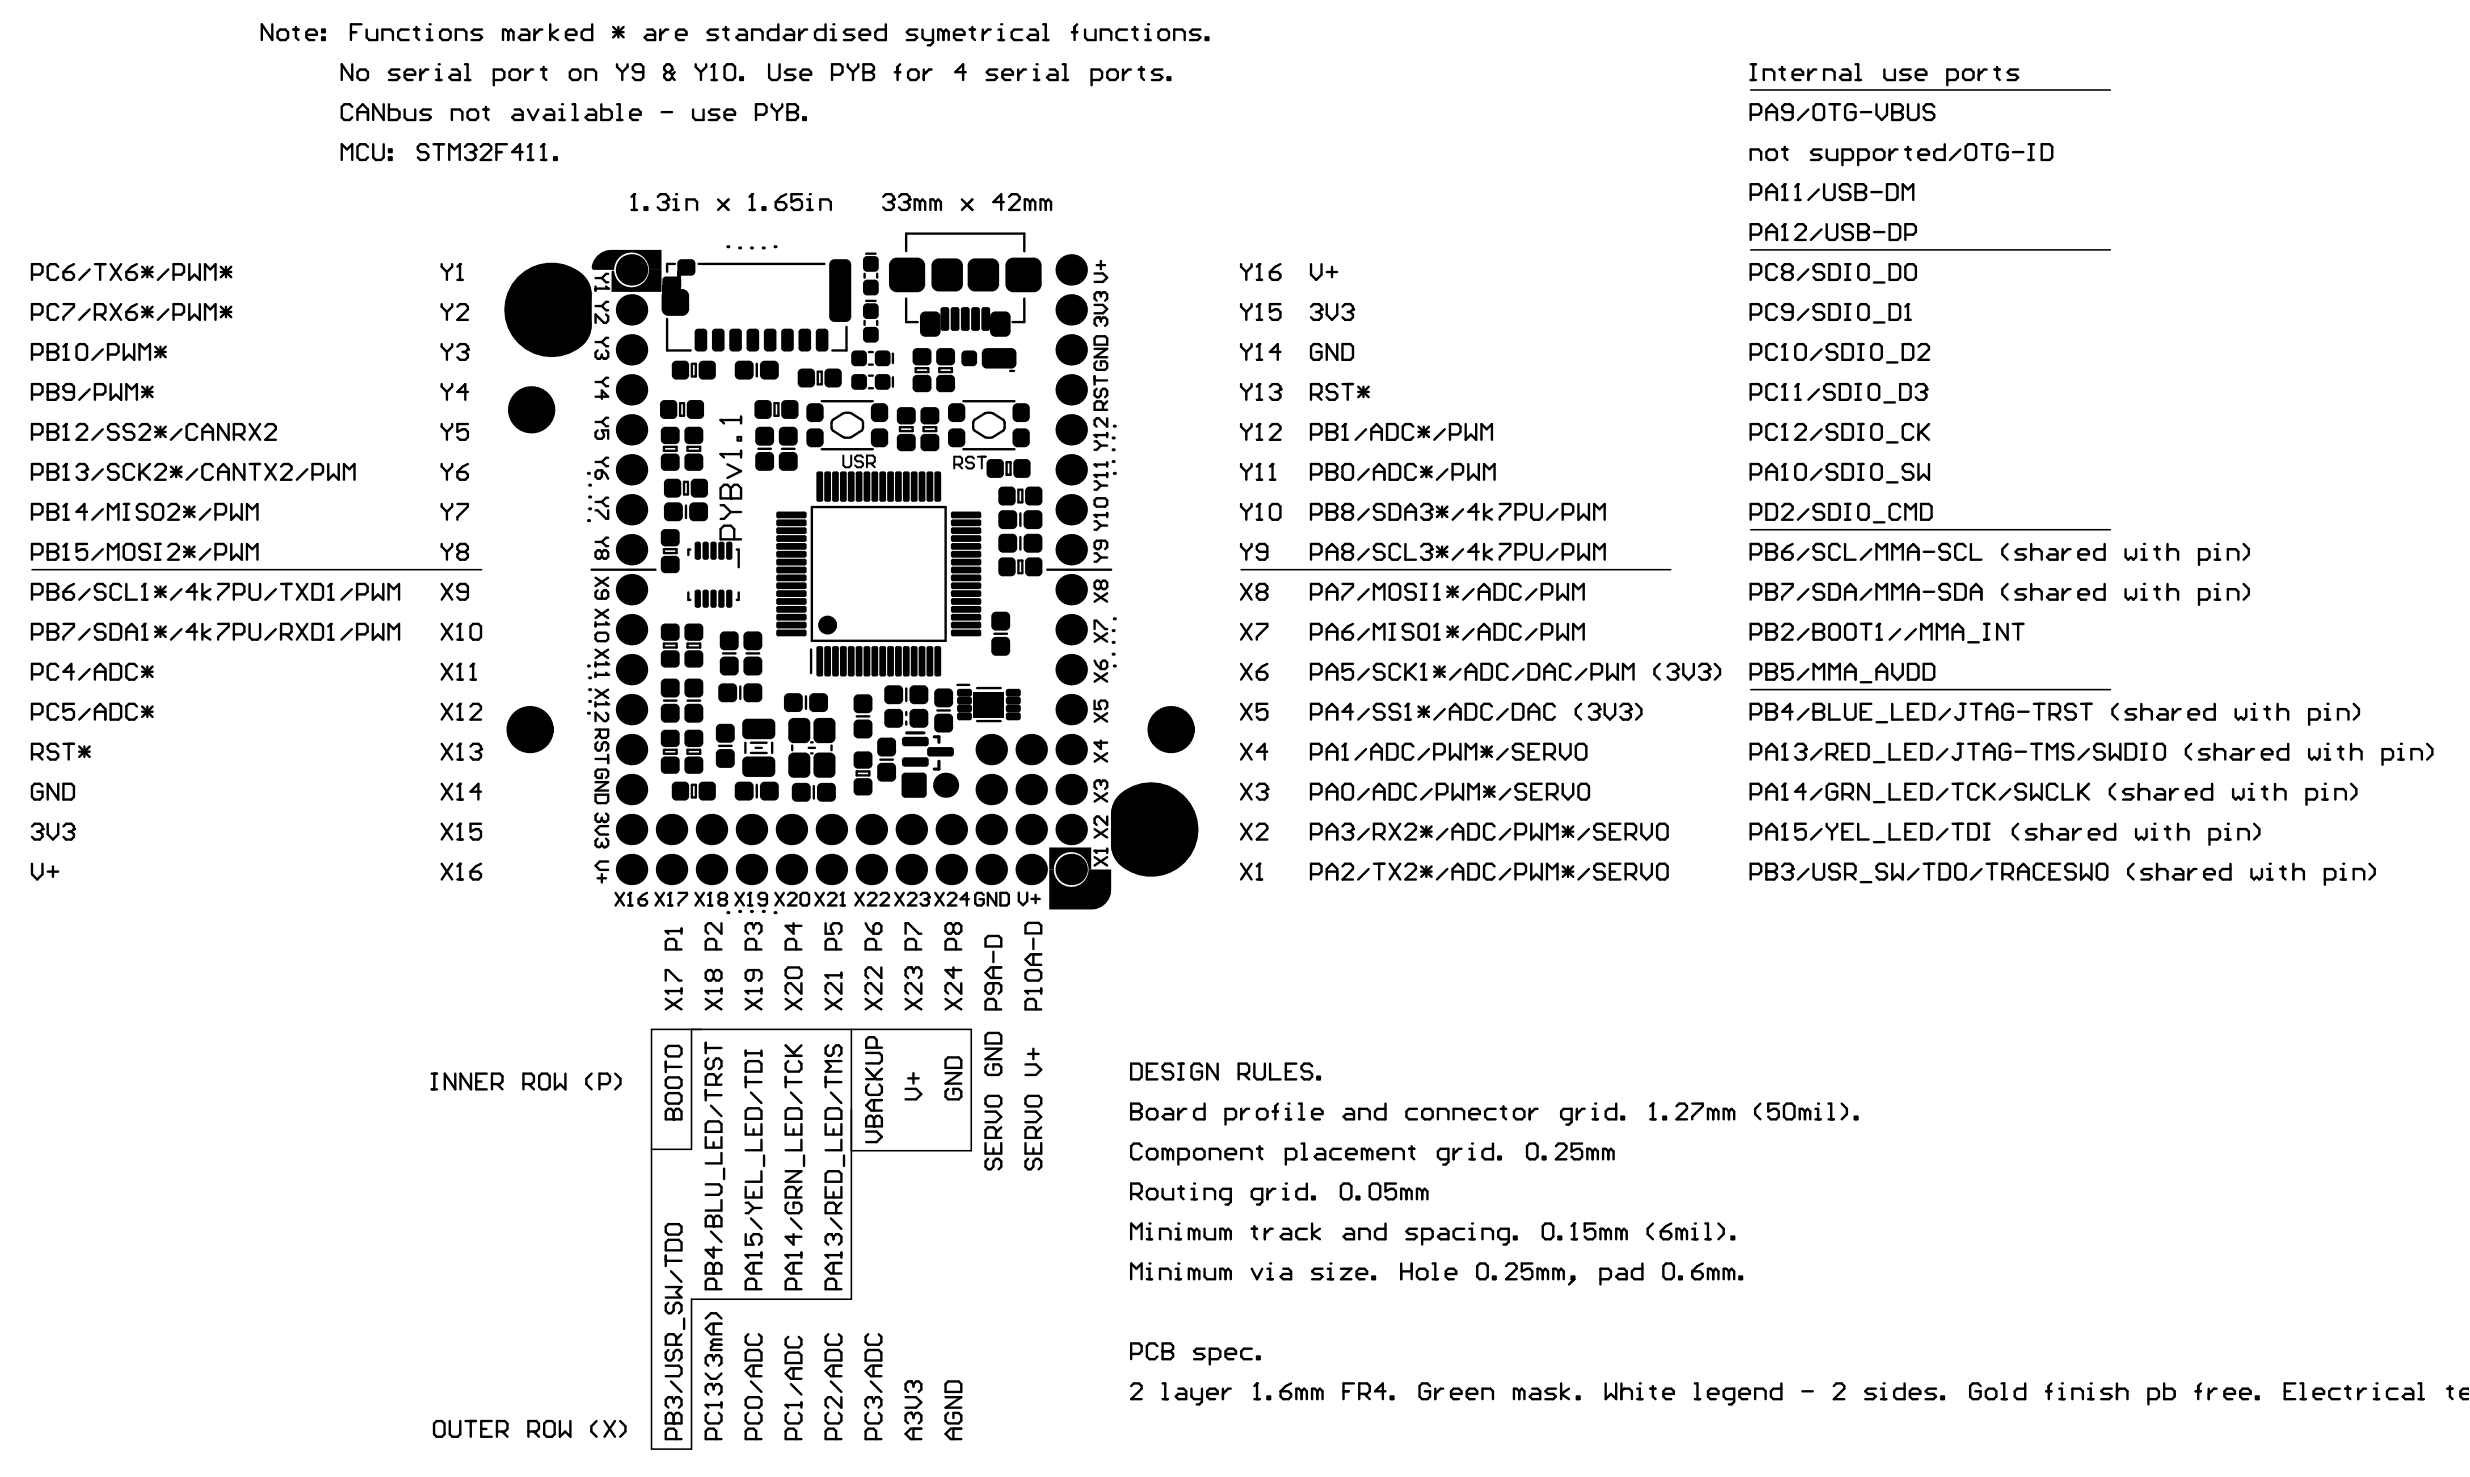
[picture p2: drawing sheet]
<svg xmlns="http://www.w3.org/2000/svg" width="261mm" height="156mm" viewBox="0 0 261 156" stroke-linecap="round" stroke-linejoin="round" font-family="sans-serif">
<path d="M185.3 9.5h38.1M185.3 26.4h38.1M185.3 56h38.1M3.4 60.3h47.6M131.3 60.3h45.5M185.3 73h38.1M73.2 108.9v12.7h-4.2M90.1 108.9v28.6h-16.9v15.8h-4.2v-44.4h33.8v12.9h-12.7" fill="none" stroke="#000" stroke-width=".17"/>
<g fill="none" stroke="#000" stroke-width=".25">
<path d="M28.8 2.6v1.6l-1.1-1.6v1.6M29.4 3.4l.3-.3h.5l.3 .3v.6l-.3 .2h-.5l-.3-.2zM31 3.1h.6M31.3 2.8v1.2l.3 .2M32.4 3.7h1.1v-.3l-.2-.3h-.6l-.3 .3v.6l.3 .2h.6M34.1 4h.3v.2h-.3zM34.1 3.1h.3v.3h-.3zM36.2 16.9v-1.6l.5 .5 .6-.5v1.6M37.1 3.4h.6M37.3 11.3l-.3-.3h-.6l-.2 .3v1.1l.2 .3h.6l.3-.3M37.3 6.8v1.7l-1.1-1.7v1.7M37.8 11.9h1.1"/>
<path d="M37.8 12.7v-1.1l.6-.6 .5 .6v1.1M38.1 7.4h.6l.2 .2v.6l-.2 .3h-.6l-.3-.3v-.6zM38.3 2.6h-1.2v1.6M38.8 3.1v.9l.3 .2h.8v-1.1M38.9 15.5l-.2-.2h-.6l-.3 .2v1.1l.3 .3h.6l.2-.3M39.5 15.3v1.3l.3 .3h.5l.3-.3v-1.3M40.5 4.2v-1.1h.8l.3 .3v.8M40.6 11v1.7l-1.1-1.7v1.7M41.2 11v1.7h.8l.3-.3v-.5l-.3-.3h-.8M41.2 15.8h.2v.3h-.2zM41.2 16.6h.2v.3h-.2zM42.3 7.4h-.9l-.2 .2 .2 .3h.6l.3 .3-.3 .3h-.8"/>
<path d="M42.8 11.6v.8l.3 .3h.8v-1.1M42.8 7.9h1.1v-.3l-.2-.2h-.6l-.3 .2v.6l.3 .3h.6M43.2 3.1h-.8l-.3 .3v.6l.3 .2h.8M43.8 3.1h.6M44.1 2.8v1.2l.3 .2M44.5 7.4v1.1M45.2 4.2h.5M45.2 3.1h.3v1.1M45.3 7.4h-.3l-.5 .5M45.3 15.5l-.3-.2h-.5l-.3 .2v.3l.3 .3h.5l.3 .3v.2l-.3 .3h-.5l-.3-.3M45.5 2.6h.1M45.6 11.6h-.8l-.3 .3 .3 .2h.5l.3 .3-.3 .3h-.8"/>
<path d="M45.9 15.3h1.1M46.2 8.5h.5M46.2 7.4h.2v1.1M46.4 6.8h.1M46.4 15.3v1.6M46.6 3.4l.3-.3h.5l.3 .3v.6l-.3 .2h-.5l-.3-.2zM47.5 16.9v-1.6l.6 .5 .6-.5v1.6M47.8 12.7v-1.1h.9l.2 .3v.8M47.8 7.4h.6l.3 .2v.9h-.9l-.3-.3 .3-.3h.9M48.2 4.2v-1.1h.9l.3 .3v.8M49.2 15.5l.3-.2h.5l.3 .2v.3M49.2 6.8h.3v1.7"/>
<path d="M49.2 8.5h.6M49.5 11.9l.3-.3h.5l.3 .3v.5l-.3 .3h-.5l-.3-.3zM49.8 16.1h.2M50 16.1l.3 .3v.2l-.3 .3h-.5l-.3-.3M50.3 15.8h.1M50.3 15.8l-.3 .3M50.9 15.5l.3-.2h.5l.3 .2v.3l-1.1 1.1h1.1M51 3.1h-.8l-.3 .3 .3 .3h.5l.3 .3-.3 .2h-.8M51.2 11.6h.5M51.4 11.3v1.1l.3 .3M52.3 8.5h.8l.3-.3v-.6l-.3-.2h-.8v1.6M52.5 16.1h.6"/>
<path d="M53.7 15.3h-1.2v1.6M53.8 3.4l-.3-.3h-.3v1.1M53.8 3.4v.8M53.8 3.4l.3-.3 .2 .3v.8M53.9 7.6l.3-.2h.6l.2 .2v.6l-.2 .3h-.6l-.3-.3zM54.5 11.6h.5l.3 .3v.8h-.8l-.3-.3 .3-.3h.8M55.2 3.1h.5l.3 .3v.8h-.8l-.3-.2 .3-.3h.8M55.3 16.1h-1.1l.8-.8v1.6M55.6 7.4v1.1M55.9 11.6l.5 1.1 .6-1.1M55.9 16.9h.5M56.1 15.3h.1"/>
<path d="M56.1 15.3l-.2 .2M56.1 15.3v1.6M56.4 7.4h-.3l-.5 .5M56.6 3.1v1.1M57.3 7.4h.5M57.3 16.9h.5M57.4 3.1h-.3l-.5 .6M57.5 15.3h.1M57.5 15.3l-.2 .2M57.5 7.1v1.1l.3 .3M57.5 15.3v1.6M57.8 11.6h.6l.2 .3v.8h-.8l-.3-.3 .3-.3h.8"/>
<path d="M58.2 2.6v1.6M58.6 16.6h.3v.3h-.3zM59.1 3.1l-.9 .6 .9 .5M59.2 12.7h.6M59.2 11.6h.3v1.1M59.5 11h.1M59.9 3.7h1.1v-.3l-.3-.3h-.5l-.3 .3v.6l.3 .2h.5M60.6 11h.3v1.7M60.6 12.7h.5M60.6 7.4h.5l.3 .2v.6l-.3 .3h-.5l-.3-.3v-.6zM62 8.5v-1.1h.8l.3 .2v.9M62.3 11.6h.5l.3 .3v.8h-.8l-.3-.3 .3-.3h.8"/>
<path d="M62.7 2.6v1.6h-.9l-.2-.2v-.6l.2-.3h.9M63.6 11v1.7h.9l.2-.3v-.5l-.2-.3h-.9M64.9 2.8l1.1 1.2M64.9 3.4h1.1M65.3 11h.3v1.7M65.3 12.7h.6M65.3 6.8v.3l.6 .5M65.4 2.8v1.2M65.9 7.6v.9M66 2.8l-1.1 1.2M66.4 6.8v.3l-.5 .5M66.7 12.1h1.1v-.2l-.3-.3h-.5l-.3 .3v.5l.3 .3h.5"/>
<path d="M68.1 7.6h-.9l-.2-.2v-.3l.2-.3h.6l.3 .3v1.1l-.3 .3h-.6l-.2-.3M68.5 3.1h.6l.2 .3v.8h-.8l-.3-.2 .3-.3h.8M69.9 3.1v1.1M70 11.9h1.1M70.6 7.6l-.3 .3v.3l.3 .3h.3l.2-.3M70.6 7.6h.3M70.7 3.1h-.3l-.5 .6M70.9 7.6l.2 .3M71.1 7.4h.1M71.1 7.4v-.3l-.2-.3h-.3l-.3 .3v.3l.3 .2M71.1 8.2l.3 .3M71.1 7.9v.3"/>
<path d="M71.1 7.4l-.2 .2M71.4 7.6l-.3 .3M71.6 3.7h1.1v-.3l-.3-.3h-.6l-.2 .3v.6l.2 .2h.6M73.4 11.6v.8l.2 .3h.9v-1.1M73.6 6.8v.3l.6 .5M74.2 7.6v.9M74.7 6.8v.3l-.5 .5M75.3 8.5h.5M75.6 6.8h.1M75.6 6.8v1.7M75.6 6.8l-.3 .3M76 3.1h-.8l-.3 .3 .3 .3h.5l.3 .3-.3 .2h-.8"/>
<path d="M76.1 11.6h-.8l-.3 .3 .3 .2h.5l.3 .3-.3 .3h-.8M76.5 3.1h.6M76.7 12.1h1.1v-.2l-.3-.3h-.5l-.3 .3v.5l.3 .3h.5M76.7 7.1l.3-.3h.5l.3 .3v1.1l-.3 .3h-.5l-.3-.3zM76.8 2.8v1.2l.3 .2M78.2 3.1h.6l.2 .3v.8h-.8l-.3-.2 .3-.3h.8M78.3 8.2h.3v.3h-.3zM79.6 4.2v-1.1h.8l.3 .3v.8M80 12.1h.8l.3-.2v-.6l-.3-.3h-.8v1.7M81.4 6.8v1.4l.3 .3h.5l.3-.3v-1.4M81.7 11v.3l.5 .6M82.2 11.9v.8"/>
<path d="M82.4 2.6v1.6h-.9l-.2-.2v-.6l.2-.3h.9M82.8 11v.3l-.6 .6M83.2 3.1h.6l.2 .3v.8h-.8l-.3-.2 .3-.3h.8M83.3 11.9h.1M83.3 11h.9l.3 .3v.3l-.3 .3 .3 .2v.3l-.3 .3h-.9zM83.3 11.9h.9M84.2 7.4h-.9l-.2 .2 .2 .3h.6l.3 .3-.3 .3h-.8M84.6 3.1v1.1M84.7 7.9h1.1v-.3l-.2-.2h-.6l-.3 .2v.6l.3 .3h.6M85 12.4h.3v.3h-.3zM85.4 3.1h-.3l-.5 .6M87.4 2.6v1.6h-.9l-.2-.2v-.6l.2-.3h.9"/>
<path d="M87.9 3.1h.3v1.1M87.9 4.2h.6M88.1 7.9h.8l.3-.3v-.5l-.3-.3h-.8v1.7M88.2 2.6h.1M89.7 6.8v.3l.6 .5M90.3 7.6v.9M90.4 3.1h-.8l-.3 .3 .3 .3h.5l.3 .3-.3 .2h-.8M90.8 6.8v.3l-.5 .5M91 3.7h1.1v-.3l-.3-.3h-.5l-.3 .3v.6l.3 .2h.5M91.4 7.6h.1M91.4 6.8h.8l.3 .3v.3l-.3 .2 .3 .3v.3l-.3 .3h-.8zM91.4 7.6h.8"/>
<path d="M93.7 2.6v1.6h-.8l-.3-.2v-.6l.3-.3h.8M94.7 7.6h.6M95.3 6.8l-.3 .3v1.4M96.1 7.6l.3-.2h.5l.3 .2v.6l-.3 .3h-.5l-.3-.3zM97.1 3.1h-.9l-.2 .3 .2 .3h.6l.3 .3-.3 .2h-.8M97.6 3.1v.9l.3 .2h.8M97.8 7.4v1.1M98.6 7.4h-.3l-.5 .5M98.7 3.1v1.4l-.2 .3h-.3M99.9 3.4l-.3-.3h-.3v1.1M99.9 3.4l.2-.3 .3 .3v.8M99.9 3.4v.8"/>
<path d="M101 3.7h1.1v-.3l-.3-.3h-.6l-.2 .3v.6l.2 .2h.6M102.2 7.6h-1.1l.8-.8v1.7M102.6 3.1h.6M102.9 2.8v1.2l.3 .2M104 3.1v1.1M104.8 3.1h-.2l-.6 .6M105.5 7.4h-.8l-.3 .2 .3 .3h.6l.2 .3-.2 .3h-.9M105.7 3.1h.3v1.1M105.7 4.2h.5M106 2.6h.1M106.1 7.9h1.1v-.3l-.3-.2h-.5l-.3 .2v.6l.3 .3h.5M107.8 7.4v1.1"/>
<path d="M108.2 3.1h-.9l-.2 .3v.6l.2 .2h.9M108.6 7.4h-.3l-.5 .5M109 3.1h.6l.2 .3v.8h-.8l-.3-.2 .3-.3h.8M109.4 8.5h.6M109.4 7.4h.3v1.1M109.7 6.8h.1M110.4 2.6h.3v1.6M110.4 4.2h.6M111.1 7.4h.5l.3 .2v.9h-.8l-.3-.3 .3-.3h.8M112.5 8.5h.5M112.5 6.8h.3v1.7M113.4 3.4h.6"/>
<path d="M114 2.6l-.3 .2v1.4M114.8 3.1v.9l.3 .2h.8v-1.1M115.5 8.5h.9l.2-.3v-.6l-.2-.2h-.9v1.6M116.5 4.2v-1.1h.8l.3 .3v.8M117.5 7.4h.5l.3 .2v.6l-.3 .3h-.5l-.3-.3v-.6zM118.9 7.4v1.1M119.3 3.1h-.9l-.2 .3v.6l.2 .2h.9M119.7 7.4h-.3l-.5 .5M119.8 3.1h.6M120.1 2.8v1.2l.3 .2M120.5 7.4h.6M120.8 7.1v1.1l.3 .3"/>
<path d="M121.2 4.2h.6M121.2 3.1h.3v1.1M121.5 2.6h.1M122.6 3.4l.3-.3h.5l.3 .3v.6l-.3 .2h-.5l-.3-.2zM123 7.4h-.8l-.3 .2 .3 .3h.5l.3 .3-.3 .3h-.8M123.6 8.2h.3v.3h-.3zM124.3 4.2v-1.1h.8l.3 .3v.8M127 3.1h-.8l-.3 .3 .3 .3h.6l.2 .3-.2 .2h-.9M127.6 4h.3v.2h-.3zM185.3 12.1h.8l.3-.2v-.6l-.3-.3h-.8v1.7M185.3 16.9v-1.1h.8l.3 .3v.8M185.3 8.5h.5"/>
<path d="M185.3 6.8h.5M185.6 6.8v1.7M186.7 8.5v-1.1h.8l.3 .2v.9M186.9 12.7v-1.1l.6-.6 .6 .6v1.1M186.9 16.1l.3-.3h.6l.3 .3v.5l-.3 .3h-.6l-.3-.3zM186.9 11.9h1.2M188.3 7.4h.6M188.6 7.1v1.1l.3 .3M188.6 15.8h.6M188.9 19.5h.1M188.9 15.5v1.1l.3 .3M188.9 19.5v1.7"/>
<path d="M188.9 19.5l-.3 .3M189.7 11.9h-.8l-.3-.3v-.3l.3-.3h.5l.3 .3v1.1l-.3 .3h-.5l-.3-.3M189.7 7.9h1.1v-.3l-.2-.2h-.6l-.3 .2v.6l.3 .3h.6M190.3 19.5h.1M190.3 19.5v1.7M190.3 19.5l-.3 .3M191.4 11.6l-1.1 1.1M191.4 7.4v1.1M191.9 11.3l.3-.3h.6l.3 .3v1.1l-.3 .3h-.6l-.3-.3zM192.2 7.4h-.3l-.5 .5M192.8 15.8h-.9l-.2 .3 .2 .3h.6l.3 .2-.3 .3h-.8M193.1 8.5v-1.1h.8l.3 .2v.9"/>
<path d="M193.1 19.5v1.4l.2 .3h.6l.3-.3v-1.4M193.3 15.8v.8l.3 .3h.8v-1.1M193.6 11h1.1M194.2 11v1.7M195 7.4h.5l.3 .2v.9h-.8l-.3-.3 .3-.3h.8M195 16.9h.8l.3-.3v-.5l-.3-.3h-.8v1.7M195.8 19.8l-.3-.3h-.5l-.3 .3v.2l.3 .3h.5l.3 .3v.3l-.3 .3h-.5l-.3-.3M196.4 6.8h.3v1.7M196.4 11.3l-.3-.3h-.6l-.2 .3v1.1l.2 .3h.6l.3-.3v-.5h-.6M196.4 19.5h.8l.3 .3v.2l-.3 .3 .3 .3v.3l-.3 .3h-.8zM196.4 8.5h.5M196.7 16.9h.8l.3-.3v-.5l-.3-.3h-.8v1.7"/>
<path d="M196.9 11.9h1.1M198.3 16.1l.3-.3h.6l.2 .3v.5l-.2 .3h-.6l-.3-.3zM198.6 11v1.1l.6 .6 .5-.6v-1.1M199.4 7.4v.8l.3 .3h.8v-1.1M199.7 19.5h.8l.3 .3v1.1l-.3 .3h-.8zM200 15.8v1.1M200.3 11.9h.1M200.3 11h.8l.3 .3v.3l-.3 .3 .3 .2v.3l-.3 .3h-.8zM200.3 11.9h.8M200.8 15.8h-.3l-.5 .6M201.7 15.8h.5M201.9 11v1.4l.3 .3h.6l.2-.3v-1.4"/>
<path d="M201.9 15.5v1.1l.3 .3M202.2 7.4h-.8l-.3 .2 .3 .3h.5l.3 .3-.3 .3h-.8M202.8 7.9h1.1v-.3l-.3-.2h-.6l-.2 .2v.6l.2 .3h.6M203 16.4h1.1v-.3l-.2-.3h-.6l-.3 .3v.5l.3 .3h.6M204.7 11.3l-.3-.3h-.5l-.3 .3v.3l.3 .3h.5l.3 .2v.3l-.3 .3h-.5l-.3-.3M205.8 15.3v1.6h-.8l-.3-.3v-.5l.3-.3h.8M206.1 8.5h.8l.3-.3v-.6l-.3-.2h-.8v1.6M207.5 15.8l-1.1 1.1M208 15.5l.3-.2h.6l.2 .2v1.1l-.2 .3h-.6l-.3-.3zM208 7.4h.6l.3 .2v.6l-.3 .3h-.6l-.2-.3v-.6zM209.4 7.4v1.1M209.7 15.3h1.1"/>
<path d="M210.3 7.4h-.3l-.6 .5M210.3 15.3v1.6M211.1 7.4h.5M211.4 7.1v1.1l.2 .3M212.5 15.5l-.3-.2h-.6l-.2 .2v1.1l.2 .3h.6l.3-.3v-.5h-.6M213 16.1h1.1M213.6 7.4h-.8l-.3 .2 .3 .3h.5l.3 .3-.3 .3h-.8M214.7 15.3h.5M214.7 16.9h.5M215 15.3v1.6M216.1 15.3h.8l.3 .2v1.1l-.3 .3h-.8zM3.4 33.3h.8l.3-.3v-.5l-.3-.3h-.8v1.6"/>
<path d="M3.4 37.5h.8l.3-.3v-.5l-.3-.3h-.8v1.7M3.4 29.1h.8l.3-.3v-.6l-.3-.3h-.8v1.7M5.1 37.2h.1M5.1 36.4h.8l.3 .3v.3l-.3 .2 .3 .3v.3l-.3 .3h-.8zM5.1 37.2h.8M6.2 28.2l-.3-.3h-.6l-.2 .3v1.1l.2 .3h.6l.3-.3M6.2 32.5l-.3-.3h-.6l-.2 .3v1.1l.2 .2h.6l.3-.2M6.7 28.8h.8l.3 .3v.2l-.3 .3h-.5l-.3-.3zM6.7 32.2h1.1v.3l-1.1 1.1v.2M6.7 38.1h.6M7 36.4h.1M7 36.4v1.7"/>
<path d="M7 36.4l-.3 .3M7.8 27.9l-.5 .3-.6 .6M8.1 36.7l.3-.3h.5l.3 .3v1.1l-.3 .3h-.5l-.3-.3zM9.5 28.5l-1.1 1.1M9.5 32.7l-1.1 1.1M10 33.3h.9l.3-.3v-.5l-.3-.3h-.9v1.6M10 27.9h1.2M10.6 27.9v1.7M10.6 33.3l.6 .5M10.9 37l-1.1 1.1M11.4 37.5h.9l.2-.3v-.5l-.2-.3h-.9v1.7M11.7 27.9l1.1 1.7"/>
<path d="M11.7 32.2l1.1 1.6M12.8 27.9l-1.1 1.7M12.8 32.2l-1.1 1.6M13.1 36.4v1.7l.6-.6 .5 .6v-1.7M13.4 28.8h.8l.3 .3v.2l-.3 .3h-.5l-.3-.3zM13.4 33h.8l.3 .3v.3l-.3 .2h-.5l-.3-.2zM14.5 27.9l-.6 .3-.5 .6M14.5 32.2l-.6 .3-.5 .5M14.8 38.1v-1.7l.5 .6 .6-.6v1.7M15 28.8h1.1M15 28.2l1.1 1.1M15 33h1.1"/>
<path d="M15 32.5l1.1 1.1M15.6 28.2v1.1M15.6 32.5v1.1M16.1 28.2l-1.1 1.1M16.1 32.5l-1.1 1.1M16.4 36.7l1.1 1.1M16.4 37.2h1.1M17 36.7v1.1M17.5 36.7l-1.1 1.1M17.8 28.5l-1.1 1.1M17.8 32.7l-1.1 1.1M18.4 33.3h.8l.3-.3v-.5l-.3-.3h-.8v1.6"/>
<path d="M18.4 29.1h.8l.3-.3v-.6l-.3-.3h-.8v1.7M20 27.9v1.7l.6-.5 .5 .5v-1.7M20 32.2v1.6l.6-.5 .5 .5v-1.6M21.7 33.8v-1.6l.6 .5 .5-.5v1.6M21.7 29.6v-1.7l.6 .6 .5-.6v1.7M23.4 32.5l1.1 1.1M23.4 28.8h1.1M23.4 28.2l1.1 1.1M23.4 33h1.1M23.9 28.2v1.1M23.9 32.5v1.1M24.5 28.2l-1.1 1.1"/>
<path d="M24.5 32.5l-1.1 1.1M46.7 27.9v.3l.6 .6M46.7 32.2v.3l.6 .5M46.7 36.4v.3l.6 .5M47.3 28.8v.8M47.3 33v.8M47.3 37.2v.9M47.9 27.9v.3l-.6 .6M47.9 32.2v.3l-.6 .5M47.9 36.4v.3l-.6 .5M48.4 32.5l.3-.3h.5l.3 .3v.2l-1.1 1.1h1.1M48.4 36.7l.3-.3h.5l.3 .3v.3"/>
<path d="M48.4 29.6h.6M48.7 27.9h.1M48.7 27.9v1.7M48.7 27.9l-.3 .3M49 37.2h.2M49.2 37.2l.3 .3v.3l-.3 .3h-.5l-.3-.3M49.5 37h.1M49.5 37l-.3 .2M63 30.3v.5M63 36.2h.7M63 29.4h.7M63 30.5h1.4"/>
<path d="M63 32.4h.7M63.3 37.1l-.3 .2v.4l.3 .3h.2l.2-.3M63.7 29.4l.4 .5h.3M63.7 37.5v.2M63.7 36.2l.4 .4h.3M63.7 37.7l.2 .3M63.7 32.4l.4 .4h.3M63.9 38h.1M64.1 33.3l.3 .2v.4l-.3 .3h-.2l-.9-.9v.9M64.1 37.1l.3 .2v.4l-.3 .3h-.2M64.1 30.3l.3 .2M64.4 30.5h.1"/>
<path d="M64.4 40h-.3l-.4 .4M64.4 35.7h-.3l-.4 .5M64.4 29h-.3l-.4 .4M64.4 31.9h-.3l-.4 .5M66.8 22.2h.6M67.1 20.5h.1M67.1 20.5v1.7M67.1 20.5l-.3 .3M68.2 21.9h.3v.3h-.3zM69.6 20.8l.3-.3h.5l.3 .3v.3M70.2 21.4h.2M70.4 21.4l.3 .3v.2l-.3 .3h-.5l-.3-.3"/>
<path d="M70.6 33.8v3.3h2.5M70.7 21.1h.1M70.7 21.1l-.3 .3M71.3 22.2h.5M71.3 21.1h.3v1.1M71.4 27.9h-.8v.9M71.6 20.5h.1M72.7 22.2v-1.1h.8l.3 .3v.8M73.2 38.5h.4v1.3h-.4zM73.9 27.9h13.4M76 21.1l1.1 1.1M77.1 21.1l-1.1 1.1"/>
<path d="M79.3 22.2h.6M79.6 20.5h.1M79.6 20.5v1.7M79.6 20.5l-.3 .3M80.1 38.5v1.3M80.7 21.9h.3v.3h-.3zM82.1 21.4h.8l.3 .3v.2l-.3 .3h-.5l-.3-.3zM83.2 20.5l-.5 .3-.6 .6M84.9 20.5h-1.1v.9l.5-.3h.3l.3 .3v.5l-.3 .3h-.6l-.2-.3M85.4 22.2h.6M85.4 21.1h.3v1.1M85.7 20.5h.1"/>
<path d="M86.5 39.3h.5v1.4h-.5zM86.8 22.2v-1.1h.8l.3 .3v.8M89.6 34.6v2.5h-1.5M91.5 29v.4M91.5 34v.4M91.7 31.8h1M91.7 26.8h1M92 38.6h.4M92 37.2h.4M92 39.7h.4M92.8 29v.4M92.8 34v.4"/>
<path d="M93.5 20.8l.3-.3h.5l.3 .3v.3M94 21.4h.3M94.3 21.4l.3 .3v.2l-.3 .3h-.5l-.3-.3M94.5 37.4v1M94.5 39.9v1M94.6 21.1h.1M94.6 21.1l-.3 .3M95.1 20.8l.3-.3h.6l.3 .3v.3M95.7 21.4h.3M95.9 26.6v-1.9h12.5v1.9M95.9 31.6v2.5h1.2M96 21.4l.3 .3v.2l-.3 .3h-.6l-.3-.3"/>
<path d="M96.3 21.1h.1M96.3 21.1l-.3 .3M96.9 39h1.3v.4h-1.3zM97.4 21.4l-.3-.3h-.3v1.1M97.4 21.4v.8M97.4 21.4l.2-.3 .3 .3v.8M99 21.4l-.3-.3h-.2v1.1M99 21.4v.8M99 21.4l.3-.3 .3 .3v.8M99.4 39h1.3v.4h-1.3zM101.8 21.1l1.1 1.1M102.9 21.1l-1.1 1.1"/>
<path d="M106.2 21.4h-1.1l.9-.9v1.7M106.8 20.8l.3-.3h.5l.3 .3v.3l-1.1 1.1h1.1M106.9 39.2h.4M108.4 31.6v2.5h-1.2M109 21.4l-.3-.3h-.2v1.1M109 21.4v.8M109 21.4l.3-.3 .3 .3v.8M110.7 21.4l-.3-.3h-.3v1.1M110.7 21.4v.8M110.7 21.4l.3-.3 .2 .3v.8M115.8 35.8l.3-.2h.9l.2 .2v.7h-1.4zM115.8 32.3h.9l.5 .4-.5 .4h-.9"/>
<path d="M115.8 39.8v.9M115.8 36.9h1.4l-1.4 .9h1.4M115.8 28.9h.9l.5 .5-.5 .4h-.9M116.1 38.2l-.3 .3v.4l.3 .2h.9l.2-.2v-.4l-.2-.3h-.5v.5M116.1 28.1h.9M116.3 33.6h.1M116.3 30.9h.1M116.3 30.9h-.2l-.3 .2v.5l.3 .2M116.3 33.6h-.2l-.3 .2v.5l.3 .2M116.3 33.6l.2 .2M116.3 30.9l.2 .2M116.5 31.1l.2-.2h.3l.2 .2v.5l-.2 .2"/>
<path d="M116.5 33.8l.2-.2h.3l.2 .2v.5l-.2 .2M116.5 27.6v.9M116.5 31.1v.3M116.5 33.8v.2M131.3 27.9v.3l.6 .6M131.3 32.2v.3l.6 .5M131.3 36.4v.3l.6 .5M131.9 28.8v.8M131.9 33v.8M131.9 37.2v.9M132.5 27.9v.3l-.6 .6M132.5 32.2v.3l-.6 .5"/>
<path d="M132.5 36.4v.3l-.6 .5M133 29.6h.6M133 33.8h.6M133 38.1h.6M133.3 27.9h.1M133.3 32.2h.1M133.3 36.4h.1M133.3 27.9v1.7M133.3 32.2v1.6M133.3 36.4v1.7M133.3 27.9l-.3 .3M133.3 32.2l-.3 .3"/>
<path d="M133.3 36.4l-.3 .3M134.4 28.8h.8l.3 .3v.2l-.3 .3h-.5l-.3-.3zM135.5 32.2h-1.1v.8l.6-.3h.2l.3 .3v.6l-.3 .2h-.5l-.3-.2M135.5 27.9l-.5 .3-.6 .6M135.5 37.2h-1.1l.8-.8v1.7M138.7 32.5l.3-.3h.6l.3 .3v.2M138.7 27.9v1.2l.6 .5 .6-.5v-1.2M139.3 33h.3M139.6 33l.3 .3v.3l-.3 .2h-.6l-.3-.2M139.9 32.7h.1M139.9 36.7l-.3-.3h-.6l-.3 .3v1.1l.3 .3h.6l.3-.3v-.6h-.6M139.9 32.7l-.3 .3"/>
<path d="M140.4 28.8h1.1M140.4 32.2v1.1l.6 .5 .5-.5v-1.1M141 28.2v1.1M141.5 36.4v1.7l-1.1-1.7v1.7M142.1 36.4h.8l.3 .3v1.1l-.3 .3h-.8zM142.1 32.5l.3-.3h.5l.3 .3v.2M142.6 33h.3M142.9 33l.3 .3v.3l-.3 .2h-.5l-.3-.2M143.2 32.7h.1M143.2 32.7l-.3 .3M185.3 33.3h.8l.3-.3v-.5l-.3-.3h-.8v1.6M185.3 37.5h.8l.3-.3v-.5l-.3-.3h-.8v1.7"/>
<path d="M185.3 29.1h.8l.3-.3v-.6l-.3-.3h-.8v1.7M185.3 20.6h.8l.3-.3v-.5l-.3-.3h-.8v1.7M185.3 24.8h.8l.3-.2v-.6l-.3-.3h-.8v1.7M186.9 21.2v-1.2l.6-.5 .6 .5v1.2M186.9 25.4v-1.1l.6-.6 .6 .6v1.1M186.9 24.6h1.2M186.9 20.3h1.2M188.1 32.5l-.3-.3h-.6l-.3 .3v1.1l.3 .2h.6l.3-.2M188.1 28.2l-.3-.3h-.6l-.3 .3v1.1l.3 .3h.6l.3-.3M188.1 36.7l-.3-.3h-.6l-.3 .3v1.1l.3 .3h.6l.3-.3M188.6 38.1h.6M188.6 25.4h.6"/>
<path d="M188.6 21.2h.6M188.9 23.7h.1M188.9 36.4h.1M188.9 28.8l-.3 .3v.2l.3 .3h.5l.3-.3v-.2l-.3-.3M188.9 28.8h.5M188.9 28.8l-.3-.3v-.3l.3-.3h.5l.3 .3v.3l-.3 .3M188.9 23.7v1.7M188.9 36.4v1.7M188.9 23.7l-.3 .3M188.9 36.4l-.3 .3M189.7 33h-.8l-.3-.3v-.2l.3-.3h.5l.3 .3v1.1l-.3 .2h-.5l-.3-.2M190 36.7l.3-.3h.5l.3 .3v1.1l-.3 .3h-.5l-.3-.3z"/>
<path d="M190 24l.3-.3h.5l.3 .3v.3l-1.1 1.1h1.1M190 21.2h.6M191.4 32.7l-1.1 1.1M191.4 28.5l-1.1 1.1M192.5 20l-1.1 1.2M192.8 24.3l-1.1 1.1M192.8 37l-1.1 1.1M193.1 28.2l-.3-.3h-.6l-.3 .3v.3l.3 .3h.6l.3 .3v.2l-.3 .3h-.6l-.3-.3M193.1 32.5l-.3-.3h-.6l-.3 .3v.2l.3 .3h.6l.3 .3v.3l-.3 .2h-.6l-.3-.2M193.3 23.7v1.4l.3 .3h.6l.2-.3v-1.4M193.6 27.9h.8l.3 .3v1.1l-.3 .3h-.8zM193.6 32.2h.8l.3 .3v1.1l-.3 .2h-.8z"/>
<path d="M194.4 36.7l-.2-.3h-.6l-.3 .3v.3l.3 .2h.6l.2 .3v.3l-.2 .3h-.6l-.3-.3M195 36.4h.8l.3 .3v1.1l-.3 .3h-.8zM195.3 29.6h.5M195.3 33.8h.5M195.3 32.2h.5M195.3 27.9h.5M195.5 27.9v1.7M195.5 32.2v1.6M196.1 24l-.3-.3h-.5l-.3 .3v.3l.3 .3h.5l.3 .2v.3l-.3 .3h-.5l-.3-.3M196.4 20.3h.1M196.4 20.3h.8M196.7 24.6h.1"/>
<path d="M196.7 28.2l.2-.3h.6l.3 .3v1.1l-.3 .3h-.6l-.2-.3zM196.7 32.5l.2-.3h.6l.3 .3v1.1l-.3 .2h-.6l-.2-.2zM196.7 36.4h.5M196.7 38.1h.5M196.7 23.7h.8l.3 .3v.3l-.3 .3 .3 .2v.3l-.3 .3h-.8zM196.7 24.6h.8M196.9 36.4v1.7M198 36.7l.3-.3h.6l.3 .3v1.1l-.3 .3h-.6l-.3-.3zM198 20.3h1.2M198.3 24.6h1.1M198.3 34.1h1.1M198.3 29.9h1.1"/>
<path d="M199.7 38.4h1.1M200 27.9h.8l.3 .3v1.1l-.3 .3h-.8zM200 32.2h.8l.3 .3v1.1l-.3 .2h-.8zM200 23.7h.8l.3 .3v1.1l-.3 .3h-.8zM201.4 36.4h.8l.3 .3v1.1l-.3 .3h-.8zM201.4 21.2v-1.7l.5 .5 .6-.5v1.7M201.7 28.2l.2-.3h.6l.3 .3v1.1l-.3 .3h-.6l-.2-.3zM201.7 33.8h.5M201.7 24.8h.8l.3-.2v-.6l-.3-.3h-.8v1.7M201.9 32.2h.1M201.9 32.2v1.6M201.9 32.2l-.2 .3"/>
<path d="M203 36.7l.3-.3h.6l.2 .3v.3l-1.1 1.1h1.1M3.4 58.7h.8l.3-.3v-.6l-.3-.2h-.8v1.6M3.4 46h.8l.3-.3v-.6l-.3-.2h-.8v1.6M3.4 41.7h.8l.3-.2v-.6l-.3-.3h-.8v1.7M3.4 54.4h.8l.3-.2v-.6l-.3-.3h-.8v1.7M3.4 50.2h.8l.3-.3v-.5l-.3-.3h-.8v1.7M5.1 58.4h.1M5.1 45.7h.1M5.1 41.5h.1M5.1 49.9h.1M5.1 54.2h.1M5.1 57.6h.8l.3 .2v.3l-.3 .3 .3 .3v.2l-.3 .3h-.8z"/>
<path d="M5.1 58.4h.8M5.1 44.9h.8l.3 .2v.3l-.3 .3 .3 .3v.3l-.3 .2h-.8zM5.1 41.5h.8M5.1 40.6h.8l.3 .3v.3l-.3 .3 .3 .2v.3l-.3 .3h-.8zM5.1 53.3h.8l.3 .3v.3l-.3 .3 .3 .2v.3l-.3 .3h-.8zM5.1 49.1h.8l.3 .3v.3l-.3 .2 .3 .3v.3l-.3 .3h-.8zM5.1 49.9h.8M5.1 45.7h.8M5.1 54.2h.8M6.7 59.2h.6M6.7 46.5h.6M6.7 50.8h.6"/>
<path d="M6.7 55h.6M7 57.6h.1M7 44.9h.1M7 49.1h.1M7 53.3h.1M7 44.9v1.6M7 49.1v1.7M7 53.3v1.7M7 57.6v1.6M7 57.6l-.3 .2M7 44.9l-.3 .2M7 49.1l-.3 .3"/>
<path d="M7 53.3l-.3 .3M7.8 41.5h-.8l-.3-.3v-.3l.3-.3h.5l.3 .3v1.1l-.3 .3h-.5l-.3-.3M8.1 45.1l.3-.2h.5l.3 .2v.3l-1.1 1.1h1.1M8.1 49.4l.3-.3h.5l.3 .3v.3M8.7 49.9h.2M8.9 49.9l.3 .3v.3l-.3 .3h-.5l-.3-.3M9.2 49.7h.1M9.2 57.6h-1.1v.8l.6-.3h.2l.3 .3v.5l-.3 .3h-.5l-.3-.3M9.2 54.2h-1.1l.8-.9v1.7M9.2 49.7l-.3 .2M9.5 41.2l-1.1 1.1M10 41.7h.9l.3-.2v-.6l-.3-.3h-.9v1.7"/>
<path d="M10.9 58.1l-1.1 1.1M10.9 45.4l-1.1 1.1M10.9 49.7l-1.1 1.1M10.9 53.9l-1.1 1.1M11.4 55v-1.7l.6 .6 .5-.6v1.7M11.4 59.2v-1.6l.6 .5 .5-.5v1.6M11.7 40.6v1.7l.6-.6 .5 .6v-1.7M12.5 45.1l-.2-.2h-.6l-.3 .2v.3l.3 .3h.6l.2 .3v.3l-.2 .2h-.6l-.3-.2M12.5 49.4l-.2-.3h-.6l-.3 .3v.3l.3 .2h.6l.2 .3v.3l-.2 .3h-.6l-.3-.3M13.1 57.8l.3-.2h.5l.3 .2v1.1l-.3 .3h-.5l-.3-.3zM13.1 53.3h.6M13.1 55h.6"/>
<path d="M13.4 42.3v-1.7l.5 .6 .6-.6v1.7M13.4 53.3v1.7M14.2 45.1l-.3-.2h-.5l-.3 .2v.3l.3 .3h.5l.3 .3v.3l-.3 .2h-.5l-.3-.2M14.2 49.4l-.3-.3h-.5l-.3 .3v1.1l.3 .3h.5l.3-.3M14.8 45.1l.2-.2h.6l.3 .2v.3l-1.1 1.1h1.1M14.8 49.1v1.7M15 41.5h1.1M15 40.9l1.1 1.1M15 49.9l.9 .9M15.6 53.6l-.3-.3h-.5l-.3 .3v.3l.3 .3h.5l.3 .2v.3l-.3 .3h-.5l-.3-.3M15.6 40.9v1.1M15.9 57.8l-.3-.2h-.6l-.2 .2v.3l.2 .3h.6l.3 .3v.2l-.3 .3h-.6l-.2-.3"/>
<path d="M15.9 49.1l-1.1 1.1M16.1 53.6l.3-.3h.6l.3 .3v1.1l-.3 .3h-.6l-.3-.3zM16.1 40.9l-1.1 1.1M16.4 57.6h.6M16.4 59.2h.6M16.4 49.4l.3-.3h.6l.2 .3v.3l-1.1 1.1h1.1M16.4 45.1l1.1 1.2M16.4 45.7h1.1M16.7 57.6v1.6M17 45.1v1.2M17.5 45.1l-1.1 1.2M17.8 57.8l.3-.2h.5l.3 .2v.3l-1.1 1.1h1.1"/>
<path d="M17.8 53.6l.3-.3h.5l.3 .3v.3l-1.1 1.1h1.1M18.1 49.9h1.1M18.1 49.4l1.1 1.1M18.6 49.4v1.1M19.2 45.4l-1.1 1.1M19.2 49.4l-1.1 1.1M19.5 58.4h1.1M19.5 57.8l1.1 1.1M19.5 54.2h1.1M19.5 53.6l1.1 1.1M20 53.6v1.1M20 57.8v1.1"/>
<path d="M20.6 57.8l-1.1 1.1M20.6 53.6l-1.1 1.1M20.9 45.1l-.3-.2h-.6l-.2 .2v1.2l.2 .2h.6l.3-.2M20.9 49.7l-1.1 1.1M21.4 46.5v-1.1l.6-.5 .5 .5v1.1M21.4 45.7h1.1M22.3 58.1l-1.2 1.1M22.3 53.9l-1.2 1.1M22.5 49.4l-.2-.3h-.6l-.3 .3v1.1l.3 .3h.6l.2-.3M22.8 58.7h.8l.3-.3v-.6l-.3-.2h-.8v1.6M22.8 54.4h.8l.3-.2v-.6l-.3-.3h-.8v1.7M23.1 49.9h1.1"/>
<path d="M23.1 50.8v-1.1l.5-.6 .6 .6v1.1M24.2 44.9v1.6l-1.1-1.6v1.6M24.5 53.3v1.7l.5-.6 .6 .6v-1.7M24.5 57.6v1.6l.5-.5 .6 .5v-1.6M24.8 46h.8l.3-.3v-.6l-.3-.2h-.8v1.6M25.3 46l.6 .5M25.9 49.1v1.7l-1.1-1.7v1.7M26.1 55v-1.7l.6 .6 .5-.6v1.7M26.1 59.2v-1.6l.6 .5 .5-.5v1.6M26.4 44.9l1.1 1.6M26.4 49.1h1.1M27 49.1v1.7"/>
<path d="M27.5 44.9l-1.1 1.6M28.1 45.1l.3-.2h.5l.3 .2v.3l-1.1 1.1h1.1M28.1 49.1l1.1 1.7M29.2 49.1l-1.1 1.7M29.7 49.4l.3-.3h.6l.3 .3v.3l-1.2 1.1h1.2M32.5 49.7l-1.1 1.1M33.1 50.2h.8l.3-.3v-.5l-.3-.3h-.8v1.7M34.7 49.1v1.7l.6-.6 .6 .6v-1.7M36.4 50.8v-1.7l.6 .6 .5-.6v1.7M46.7 40.6v.3l.6 .6M46.7 44.9v.2l.6 .6M46.7 49.1v.3l.6 .5"/>
<path d="M46.7 53.3v.3l.6 .6M46.7 57.6v.2l.6 .6M47.3 41.5v.8M47.3 45.7v.8M47.3 49.9v.9M47.3 54.2v.8M47.3 58.4v.8M47.9 57.6v.2l-.6 .6M47.9 40.6v.3l-.6 .6M47.9 44.9v.2l-.6 .6M47.9 49.1v.3l-.6 .5M47.9 53.3v.3l-.6 .6"/>
<path d="M48.4 49.9h.8l.3 .3v.3l-.3 .3h-.5l-.3-.3zM48.4 53.3h1.1v.3l-1.1 1.1v.3M48.7 58.4l-.3-.3v-.3l.3-.2h.5l.3 .2v.3l-.3 .3M48.7 58.4l-.3 .3v.2l.3 .3h.5l.3-.3v-.2l-.3-.3M48.7 58.4h.5M49.5 44.9h-1.1v.8l.6-.3h.2l.3 .3v.6l-.3 .2h-.5l-.3-.2M49.5 41.5h-1.1l.8-.9v1.7M49.5 49.1l-.5 .3-.6 .5M63 50l.3-.2h.4v.6l-.2 .3h-.2l-.3-.3zM63 54h.3l.8 .9h.3v-.9M63 42h1.4l-.7-.7v.9M63 44.7h.7"/>
<path d="M63 53.1h.7M63 48.9h.7M63 40.4h.7M63 57.3h.7M63.3 45.5l-.3 .3v.4l.3 .2h.4l.2-.2v-.2l-.2-.5h.7v.9M63.7 58.4l-.2-.2h-.2l-.3 .2v.5l.3 .2h.2l.2-.2M63.7 57.3l.4 .5h.3M63.7 58.4l.2-.2h.2l.3 .2v.5l-.3 .2h-.2l-.2-.2M63.7 58.4v.5M63.7 44.7l.4 .4h.3M63.7 53.1l.4 .5h.3M63.7 48.9l.4 .4h.3"/>
<path d="M63.7 49.8l.4 .4 .3 .5M63.7 40.4l.4 .5h.3M64.4 44.2h-.3l-.4 .5M64.4 52.7h-.3l-.4 .4M64.4 48.4h-.3l-.4 .5M64.4 56.9h-.3l-.4 .4M70.3 58.1h1.3v.4h-1.3zM70.3 47.3h1.3v.4h-1.3zM72 42.7h.4v1.3h-.4zM72.4 51h.4v1.3h-.4zM72.6 53.5v1.3M72.8 47.3h1.3v.4h-1.3z"/>
<path d="M73.1 58.1h-.3v.6M76.3 48h.1M76.3 44.4h.1M76.3 51.7l.3-.4h.4l.3 .4 .4-.4h.4l.3 .4v1h-2.1zM76.3 53.5h.3l.7 .7M76.3 48h2.1M76.3 48l.3 .4M76.3 44.4h2.1M76.3 44.4l.3 .4M77 49.1l1.4 .8-1.4 .7M77.3 52.7h.1M77.3 54.2l-.7 .7h-.3"/>
<path d="M77.3 54.2h1.1M77.3 51.7v1M77.7 57.1v-1.1l-.4-.4h-.7l-.3 .4v1.1h2.1M78 58.1h.2v1.9M78.1 46.2h.3v.4h-.3zM78.4 44.1v.7M78.4 47.7v.7M80.3 47.5h1.3M82 42.7h.4v1.3h-.4zM82.8 47.5h1.3M85.9 53.7h14.2v14.1h-14.2zM87 47.5h5.4"/>
<path d="M87 42.5h5.4M88 44.7v.5M88 44.7l.2-.3 1-.7h.3h.6l1.1 .7a.95 .95 0 0 1 0 1.2l-1.1 .7h-.6h-.3l-1-.7-.2-.4M92 41.1h.4M95.2 45.2h1.4v.4h-1.4zM97.7 45.2h1.4v.4h-1.4zM102 47.5h5.4M102 42.5h5.4M103.2 44.4l1-.7h.3h.6l1.1 .7a.95 .95 0 0 1 0 1.2l-1.1 .7h-.6h-.3l-1-.7a.95 .95 0 0 1 0-1.2zM106.5 48.9h.4v1.3h-.4zM107.8 59.3h.4v1.3h-.4zM107.8 51.8h.4v1.4h-.4z"/>
<path d="M108 54.3v1.3M108 56.8v1.3M115.8 50.3h.1M115.8 49.2h.1M115.8 54.5h.1M115.8 46h.1M115.8 46l.3 .3M115.8 54.5l.3 .2M115.8 49.2l.3 .2M115.8 52.9l.3-.2h.9l.2 .2v.5l-.2 .2h-.9l-.3-.2zM115.8 46.7h.3l.4 .4M115.8 50.9h.3l.4 .5"/>
<path d="M115.8 50.3h1.4M115.8 50.3l.3 .2M115.8 49.2h1.4M115.8 55.2h.3l.4 .4M115.8 54.5h1.4M115.8 40.3h1.4M115.8 58.5h.3l.4 .5M115.8 46h1.4M116.1 41.1l-.3 .3v.4l.3 .2h.2l.2-.2v-.4l.2-.3h.3l.2 .3v.4l-.2 .2M116.5 57.2v.7l-.2 .2h-.2l-.3-.2v-.5l.3-.2h.9l.2 .2v.5l-.2 .2M116.5 51.4l-.4 .4h-.3M116.5 55.6h.7"/>
<path d="M116.5 51.4h.7M116.5 55.6l-.4 .4h-.3M116.5 59l-.4 .4h-.3M116.5 59h.7M116.5 47.1l-.4 .5h-.3M116.5 47.1h.7M116.7 43.4v-.7l-.2-.2h-.4l-.3 .2v.7h1.4M117.2 44.3v.8l-.9-.8h-.2l-.3 .2v.4l.3 .2M117.2 45.8v.5M117.2 48.9v.5M117.2 50v.5M117.2 54.3v.4"/>
<path d="M117.2 42.5l-.5 .4M131.3 40.6v.3l.6 .6M131.3 44.9v.2l.6 .6M131.3 49.1v.3l.6 .5M131.3 53.3v.3l.6 .6M131.3 57.6v.2l.6 .6M131.9 41.5v.8M131.9 45.7v.8M131.9 49.9v.9M131.9 54.2v.8M131.9 58.4v.8M132.5 57.6v.2l-.6 .6"/>
<path d="M132.5 40.6v.3l-.6 .6M132.5 44.9v.2l-.6 .6M132.5 49.1v.3l-.6 .5M132.5 53.3v.3l-.6 .6M133 46.5h.6M133 42.3h.6M133 50.8h.6M133 55h.6M133.3 44.9h.1M133.3 40.6h.1M133.3 53.3h.1M133.3 49.1h.1"/>
<path d="M133.3 40.6v1.7M133.3 44.9v1.6M133.3 49.1v1.7M133.3 53.3v1.7M133.3 44.9l-.3 .2M133.3 40.6l-.3 .3M133.3 53.3l-.3 .3M133.3 49.1l-.3 .3M134.1 58.4h-.8l-.3-.3v-.3l.3-.2h.5l.3 .2v1.1l-.3 .3h-.5l-.3-.3M134.4 45.1l.3-.2h.5l.3 .2v.3l-1.1 1.1h1.1M134.4 40.9l.3-.3h.5l.3 .3v.3M134.4 50.8h.6"/>
<path d="M134.7 49.1h.1M134.7 53.3h.5l.3 .3v1.1l-.3 .3h-.5l-.3-.3v-1.1zM134.7 49.1v1.7M134.7 49.1l-.3 .3M135 41.5h.2M135.2 41.5l.3 .2v.3l-.3 .3h-.5l-.3-.3M135.5 41.2h.1M135.5 41.2l-.3 .3M138.7 58.7h.9l.3-.3v-.6l-.3-.2h-.9v1.6M138.7 46h.9l.3-.3v-.6l-.3-.2h-.9v1.6M138.7 41.7h.9l.3-.2v-.6l-.3-.3h-.9v1.7M138.7 54.4h.9l.3-.2v-.6l-.3-.3h-.9v1.7"/>
<path d="M138.7 50.2h.9l.3-.3v-.5l-.3-.3h-.9v1.7M139.3 41.7l.6 .6M140.4 45.7h.1M140.4 49.9h.1M140.4 54.2h.1M140.4 53.3h.8l.3 .3v.3l-.3 .3 .3 .2v.3l-.3 .3h-.8zM140.4 58.4h1.1M140.4 44.9h.8l.3 .2v.3l-.3 .3 .3 .3v.3l-.3 .2h-.8zM140.4 49.1h.8l.3 .3v.3l-.3 .2 .3 .3v.3l-.3 .3h-.8zM140.4 49.9h.8M140.4 45.7h.8M140.4 59.2v-1.1l.6-.5 .5 .5v1.1"/>
<path d="M140.4 54.2h.8M141.5 40.9l-.3-.3h-.5l-.3 .3v.3l.3 .3h.5l.3 .2v.3l-.3 .3h-.5l-.3-.3M142.1 46.5h.5M142.1 40.6h1.1M142.1 49.4l.3-.3h.5l.3 .3v1.1l-.3 .3h-.5l-.3-.3zM142.4 44.9h.1M142.4 54.2l-.3-.3v-.3l.3-.3h.5l.3 .3v.3l-.3 .3M142.4 54.2l-.3 .2v.3l.3 .3h.5l.3-.3v-.3l-.3-.2M142.4 58.4l-.3-.3v-.3l.3-.2h.5l.3 .2v.3l-.3 .3M142.4 58.4l-.3 .3v.2l.3 .3h.5l.3-.3v-.2l-.3-.3M142.4 58.4h.5M142.4 44.9v1.6"/>
<path d="M142.4 44.9l-.3 .2M142.4 54.2h.5M142.6 40.6v1.7M143.7 41.5h1.2M143.7 40.9l1.2 1.1M144.3 40.9v1.1M144.6 45.4l-1.1 1.1M144.9 40.9l-1.2 1.1M144.9 49.7l-1.2 1.1M144.9 58.1l-1.2 1.1M144.9 53.9l-1.2 1.1M145.1 45.7h1.1"/>
<path d="M145.1 46.5v-1.1l.6-.5 .5 .5v1.1M145.4 50.8v-1.1l.6-.6 .5 .6v1.1M145.4 49.9h1.1M146.5 57.8l-.3-.2h-.5l-.3 .2v.3l.3 .3h.5l.3 .3v.2l-.3 .3h-.5l-.3-.3M146.5 53.6l-.3-.3h-.5l-.3 .3v.3l.3 .3h.5l.3 .2v.3l-.3 .3h-.5l-.3-.3M146.8 44.9h.8l.3 .2v1.2l-.3 .2h-.8zM147.1 53.3h.8l.3 .3v1.1l-.3 .3h-.8zM147.1 49.1h.8l.3 .3v1.1l-.3 .3h-.8zM148.2 57.8l-.3-.2h-.5l-.3 .2v1.1l.3 .3h.5l.3-.3M148.7 57.6v1.6h1.1M148.7 54.2h1.1M148.7 55v-1.1l.6-.6 .5 .6v1.1"/>
<path d="M149.6 45.1l-.3-.2h-.6l-.2 .2v1.2l.2 .2h.6l.3-.2M149.8 49.4l-.2-.3h-.6l-.3 .3v1.1l.3 .3h.6l.2-.3M150.1 45.7h1.1M150.1 45.1l1.1 1.2M150.4 57.8l.3-.2h.5l.3 .2v.3M150.4 53.6l.3-.3h.5l.3 .3v.3M150.4 49.9h1.1M150.4 49.4l1.1 1.1M150.7 45.1v1.2M151 58.4h.2M151 54.2h.2M151 49.4v1.1"/>
<path d="M151.2 58.4l.3 .3v.2l-.3 .3h-.5l-.3-.3M151.2 54.2l.3 .2v.3l-.3 .3h-.5l-.3-.3M151.2 45.1l-1.1 1.2M151.5 58.1h.1M151.5 53.9h.1M151.5 49.4l-1.1 1.1M151.5 58.1l-.3 .3M151.5 53.9l-.3 .3M152.1 58.4h1.1M152.1 54.2h1.1M152.1 57.8l1.1 1.1M152.1 53.6l1.1 1.1"/>
<path d="M152.6 53.6v1.1M152.6 57.8v1.1M152.9 45.4l-1.1 1.1M153.2 49.7l-1.1 1.1M153.2 57.8l-1.1 1.1M153.2 53.6l-1.1 1.1M153.5 46h.8l.3-.3v-.6l-.3-.2h-.8v1.6M153.7 50.2h.9l.2-.3v-.5l-.2-.3h-.9v1.7M154.8 58.1l-1.1 1.1M154.8 53.9l-1.1 1.1M155.1 44.9v1.6l.6-.5 .5 .5v-1.6M155.4 49.1v1.7l.6-.6 .5 .6v-1.7"/>
<path d="M156.5 58.4h-1.1l.8-.8v1.6M156.5 54.2h-1.1l.8-.9v1.7M156.8 46.5v-1.6l.5 .5 .6-.5v1.6M157.1 50.8v-1.7l.5 .6 .6-.6v1.7M157.1 53.3v1.7M157.1 57.6v1.6M157.9 58.1l-.8 .6 .8 .5M157.9 53.9l-.8 .5 .8 .6M158.7 57.6h1.1v.2l-1.1 1.1v.3M158.7 53.3h1.1v.3l-1.1 1.1v.3M160.4 58.7h.8l.3-.3v-.6l-.3-.2h-.8v1.6M160.4 54.4h.8l.3-.2v-.6l-.3-.3h-.8v1.7"/>
<path d="M162.1 57.6v1.3l.2 .3h.6l.3-.3v-1.3M162.1 53.3v1.4l.2 .3h.6l.3-.3v-1.4M164.8 58.1l-1.1 1.1M164.8 53.9l-1.1 1.1M165.4 58.7h.8l.3-.3v-.6l-.3-.2h-.8v1.6M165.4 54.4h.8l.3-.2v-.6l-.3-.3h-.8v1.7M167.1 53.3v1.7l.5-.6 .6 .6v-1.7M167.1 57.6v1.6l.5-.5 .6 .5v-1.6M168.7 55v-1.7l.6 .6 .5-.6v1.7M168.7 59.2v-1.6l.6 .5 .5-.5v1.6M185.3 58.7h.8l.3-.3v-.6l-.3-.2h-.8v1.6M185.3 46h.8l.3-.3v-.6l-.3-.2h-.8v1.6"/>
<path d="M185.3 41.7h.8l.3-.2v-.6l-.3-.3h-.8v1.7M185.3 54.4h.8l.3-.2v-.6l-.3-.3h-.8v1.7M185.3 50.2h.8l.3-.3v-.5l-.3-.3h-.8v1.7M186.9 58.4h.1M186.9 57.6h.9l.3 .2v.3l-.3 .3 .3 .3v.2l-.3 .3h-.9zM186.9 58.4h.9M186.9 53.3h.9l.3 .3v1.1l-.3 .3h-.9zM186.9 49.9h1.2M186.9 50.8v-1.1l.6-.6 .6 .6v1.1M188.1 45.1l-.3-.2h-.6l-.3 .2v1.2l.3 .2h.6l.3-.2M188.1 40.9l-.3-.3h-.6l-.3 .3v1.1l.3 .3h.6l.3-.3M188.6 58.4h.8l.3 .3v.2l-.3 .3h-.5l-.3-.3z"/>
<path d="M188.6 46.5h.6M188.6 42.3h.6M188.6 53.6l.3-.3h.5l.3 .3v.3l-1.1 1.1h1.1M188.6 50.8h.6M188.9 40.6h.1M188.9 49.1h.1M188.9 44.9h.1M188.9 40.6v1.7M188.9 44.9v1.6M188.9 49.1v1.7M188.9 40.6l-.3 .3M188.9 49.1l-.3 .3"/>
<path d="M188.9 44.9l-.3 .2M189.7 57.6l-.5 .2-.6 .6M190 45.1l.3-.2h.5l.3 .2v.3l-1.1 1.1h1.1M190 42.3h.6M190 49.4l.3-.3h.5l.3 .3v1.1l-.3 .3h-.5l-.3-.3zM190.3 40.6h.1M190.3 40.6v1.7M190.3 40.6l-.3 .3M191.4 53.9l-1.1 1.1M191.4 58.1l-1.1 1.1M192.5 41.2l-1.1 1.1M192.8 49.7l-1.1 1.1"/>
<path d="M192.8 45.4l-1.1 1.1M193.1 57.8l-.3-.2h-.6l-.3 .2v.3l.3 .3h.6l.3 .3v.2l-.3 .3h-.6l-.3-.3M193.1 53.6l-.3-.3h-.6l-.3 .3v.3l.3 .3h.6l.3 .2v.3l-.3 .3h-.6l-.3-.3M193.6 53.3h.8l.3 .3v1.1l-.3 .3h-.8zM194.2 40.9l-.3-.3h-.6l-.2 .3v.3l.2 .3h.6l.3 .2v.3l-.3 .3h-.6l-.2-.3M194.4 45.1l-.2-.2h-.6l-.3 .2v.3l.3 .3h.6l.2 .3v.3l-.2 .2h-.6l-.3-.2M194.4 49.4l-.2-.3h-.6l-.3 .3v.3l.3 .2h.6l.2 .3v.3l-.2 .3h-.6l-.3-.3M194.7 57.8l-.3-.2h-.5l-.3 .2v1.1l.3 .3h.5l.3-.3M194.7 40.6h.8l.3 .3v1.1l-.3 .3h-.8zM195 44.9h.8l.3 .2v1.2l-.3 .2h-.8zM195 49.1h.8l.3 .3v1.1l-.3 .3h-.8zM195.3 57.6v1.6h1.1"/>
<path d="M195.3 53.3h.5M195.3 55h.5M195.5 53.3v1.7M196.4 42.3h.5M196.4 40.6h.5M196.7 44.9h.5M196.7 46.5h.5M196.7 53.6l.2-.3h.6l.3 .3v1.1l-.3 .3h-.6l-.2-.3zM196.7 50.8h.5M196.7 40.6v1.7M196.7 49.1h.5M196.9 44.9v1.6"/>
<path d="M196.9 49.1v1.7M197.8 40.9l.2-.3h.6l.3 .3v1.1l-.3 .3h-.6l-.2-.3zM198 45.1l.3-.2h.6l.3 .2v1.2l-.3 .2h-.6l-.3-.2zM198 49.4l.3-.3h.6l.3 .3v1.1l-.3 .3h-.6l-.3-.3zM198 58.1l-1.1 1.1M198.3 55.3h1.1M198.6 59.2v-1.6l.6 .5 .5-.5v1.6M199.4 42.6h1.1M199.7 51h1.1M199.7 46.8h1.1M200.3 59.2v-1.6l.5 .5 .6-.5v1.6M201.1 40.6h.8l.3 .3v1.1l-.3 .3h-.8z"/>
<path d="M201.1 53.6l-.3-.3h-.5l-.3 .3v1.1l.3 .3h.5l.3-.3M201.7 55v-1.7l.5 .6 .6-.6v1.7M201.9 58.4h1.1M201.9 59.2v-1.1l.6-.5 .5 .5v1.1M202.5 45.1l-.3-.2h-.5l-.3 .2v1.2l.3 .2h.5l.3-.2M202.5 49.4l-.3-.3h-.5l-.3 .3v.3l.3 .2h.5l.3 .3v.3l-.3 .3h-.5l-.3-.3M202.8 40.9l.2-.3h.6l.3 .3v.3M203 44.9v1.6M203 49.1v1.7l.6-.6 .5 .6v-1.7M203.3 41.5h.3M203.3 53.3h.8l.3 .3v1.1l-.3 .3h-.8zM203.3 45.7l.8 .8"/>
<path d="M203.6 58.4h1.1M203.6 41.5l.3 .2v.3l-.3 .3h-.6l-.2-.3M203.9 41.2h.1M203.9 41.2l-.3 .3M204.1 44.9l-1.1 1.1M206.4 57.8l-.3-.2h-.6l-.2 .2v.3l.2 .3h.6l.3 .3v.2l-.3 .3h-.6l-.2-.3M208 57.8l-.2-.2h-.6l-.3 .2v1.1l.3 .3h.6l.2-.3M208.6 57.6v1.6h1.1M212.5 57.6l-.6 .5v.6l.6 .5M214.4 58.1h-.8l-.3 .3 .3 .3h.5l.3 .2-.3 .3h-.8M215 58.4l.2-.3h.6l.3 .3v.8M215 57.6v1.6"/>
<path d="M216.9 58.1h.6l.2 .3v.8h-.8l-.3-.3 .3-.2h.8M218.3 58.1v1.1M219.1 58.1h-.2l-.6 .6M220 58.7h1.1v-.3l-.3-.3h-.6l-.2 .3v.5l.2 .3h.6M222.7 57.6v1.6h-.8l-.3-.3v-.5l.3-.3h.8M225 58.1v.8l.2 .3 .3-.3 .3 .3 .3-.3v-.8M226.6 59.2h.6M226.6 58.1h.3v1.1M226.9 57.6h.1M228 58.1h.6M228.3 57.8v1.1l.3 .3M229.4 58.4l.3-.3h.5l.3 .3v.8"/>
<path d="M229.4 57.6v1.6M232.7 59.2h.9l.2-.3v-.5l-.2-.3h-.9v1.7M234.4 59.2h.5M234.4 58.1h.3v1.1M234.7 57.6h.1M235.8 59.2v-1.1h.8l.3 .3v.8M237.4 57.6l.6 .5v.6l-.6 .5M3.4 79.8h.8l.3-.3v-.5l-.3-.3h-.8v1.7M3.4 75.6h.8l.3-.3v-.5l-.3-.3h-.8v1.6M3.4 62.9h.8l.3-.3v-.5l-.3-.3h-.8v1.7M3.4 67.1h.8l.3-.3v-.5l-.3-.3h-.8v1.7M3.4 71.4h.8l.3-.3v-.6l-.3-.3h-.8v1.7"/>
<path d="M3.9 79.8l.6 .6M5.1 62.6h.1M5.1 66.8h.1M5.1 61.8h.8l.3 .3v.2l-.3 .3 .3 .3v.3l-.3 .3h-.8zM5.1 62.6h.8M5.1 66h.8l.3 .3v.3l-.3 .2 .3 .3v.3l-.3 .3h-.8zM5.1 66.8h.8M6.2 79l-.3-.3h-.6l-.2 .3v.3l.2 .2h.6l.3 .3v.3l-.3 .3h-.6l-.2-.3M6.2 74.8l-.3-.3h-.6l-.2 .3v1.1l.2 .2h.6l.3-.2M6.2 70.5l-.3-.3h-.6l-.2 .3v1.1l.2 .3h.6l.3-.3M6.7 78.7h1.1M6.7 62.6h.8l.3 .3v.3l-.3 .3h-.5l-.3-.3z"/>
<path d="M6.7 66h1.1v.3l-1.1 1.1v.3M7.3 78.7v1.7M7.8 74.5h-1.1v.8l.6-.3h.2l.3 .3v.6l-.3 .2h-.5l-.3-.2M7.8 71.1h-1.1l.8-.9v1.7M7.8 61.8l-.5 .3-.6 .5M8.4 79.5h1.1M8.4 79l1.1 1.1M8.9 79v1.1M9.5 66.6l-1.1 1.1M9.5 79l-1.1 1.1M9.5 75l-1.1 1.1M9.5 62.3l-1.1 1.2"/>
<path d="M9.5 70.8l-1.1 1.1M10 71.1h1.2M10 71.9v-1.1l.6-.6 .6 .6v1.1M10 76.1v-1.1l.6-.5 .6 .5v1.1M10 75.3h1.2M11.2 62.1l-.3-.3h-.6l-.3 .3v.2l.3 .3h.6l.3 .3v.3l-.3 .3h-.6l-.3-.3M11.2 66.3l-.3-.3h-.6l-.3 .3v.3l.3 .2h.6l.3 .3v.3l-.3 .3h-.6l-.3-.3M11.7 74.5h.8l.3 .3v1.1l-.3 .2h-.8zM11.7 70.2h.8l.3 .3v1.1l-.3 .3h-.8zM11.7 66h.8l.3 .3v1.1l-.3 .3h-.8zM12.8 62.1l-.3-.3h-.5l-.3 .3v1.1l.3 .3h.5l.3-.3M13.4 61.8v1.7h1.1"/>
<path d="M13.4 67.7v-1.1l.5-.6 .6 .6v1.1M13.4 66.8h1.1M14.5 74.8l-.3-.3h-.5l-.3 .3v1.1l.3 .2h.5l.3-.2M14.5 70.5l-.3-.3h-.5l-.3 .3v1.1l.3 .3h.5l.3-.3M15 63.5h.6M15 67.7h.6M15 71.1h1.1M15 75.3h1.1M15 74.8l1.1 1.1M15 70.5l1.1 1.1M15.3 61.8h.1M15.3 66h.1"/>
<path d="M15.3 61.8v1.7M15.3 66v1.7M15.3 61.8l-.3 .3M15.3 66l-.3 .3M15.6 70.5v1.1M15.6 74.8v1.1M16.1 74.8l-1.1 1.1M16.1 70.5l-1.1 1.1M16.4 62.1l1.1 1.1M16.4 66.3l1.1 1.1M16.4 62.6h1.1M16.4 66.8h1.1"/>
<path d="M17 62.1v1.1M17 66.3v1.1M17.5 62.1l-1.1 1.1M17.5 66.3l-1.1 1.1M19.2 62.3l-1.1 1.2M19.2 66.6l-1.1 1.1M20.9 62.6h-1.1l.8-.8v1.7M20.9 66.8h-1.1l.8-.8v1.7M21.4 61.8v1.7M21.4 66v1.7M22.3 62.3l-.9 .6 .9 .6M22.3 66.6l-.9 .5 .9 .6"/>
<path d="M23.1 61.8h1.1v.3l-1.1 1.1v.3M23.1 66h1.1v.3l-1.1 1.1v.3M24.8 62.9h.8l.3-.3v-.5l-.3-.3h-.8v1.7M24.8 67.1h.8l.3-.3v-.5l-.3-.3h-.8v1.7M26.4 61.8v1.4l.3 .3h.5l.3-.3v-1.4M26.4 66v1.4l.3 .3h.5l.3-.3v-1.4M29.2 66.6l-1.1 1.1M29.2 62.3l-1.1 1.2M29.7 61.8h1.2M29.7 67.1h.9l.3-.3v-.5l-.3-.3h-.9v1.7M30.3 61.8v1.7M30.3 67.1l.6 .6"/>
<path d="M31.4 61.8l1.1 1.7M31.4 66l1.1 1.7M32.5 61.8l-1.1 1.7M32.5 66l-1.1 1.7M33.1 61.8h.8l.3 .3v1.1l-.3 .3h-.8zM33.1 66h.8l.3 .3v1.1l-.3 .3h-.8zM34.7 63.5h.6M34.7 67.7h.6M35 61.8h.1M35 66h.1M35 61.8v1.7M35 66v1.7"/>
<path d="M35 61.8l-.3 .3M35 66l-.3 .3M37.2 62.3l-1.1 1.2M37.2 66.6l-1.1 1.1M37.8 62.9h.8l.3-.3v-.5l-.3-.3h-.8v1.7M37.8 67.1h.8l.3-.3v-.5l-.3-.3h-.8v1.7M39.5 61.8v1.7l.5-.6 .6 .6v-1.7M39.5 66v1.7l.5-.6 .6 .6v-1.7M41.1 63.5v-1.7l.6 .5 .5-.5v1.7M41.1 67.7v-1.7l.6 .6 .5-.6v1.7M46.7 78.7l1.2 1.7M46.7 74.5l1.2 1.6"/>
<path d="M46.7 61.8l1.2 1.7M46.7 70.2l1.2 1.7M46.7 66l1.2 1.7M47.9 78.7l-1.2 1.7M47.9 74.5l-1.2 1.6M47.9 61.8l-1.2 1.7M47.9 70.2l-1.2 1.7M47.9 66l-1.2 1.7M48.4 76.1h.6M48.4 71.9h.6M48.4 67.7h.6M48.7 78.7h.1"/>
<path d="M48.7 74.5h.1M48.7 70.2h.1M48.7 66h.1M48.7 66v1.7M48.7 70.2v1.7M48.7 74.5v1.6M48.7 78.7v1.7M48.7 78.7l-.3 .3M48.7 74.5l-.3 .3M48.7 70.2l-.3 .3M48.7 66l-.3 .3M49.5 62.6h-.8l-.3-.3v-.2l.3-.3h.5l.3 .3v1.1l-.3 .3h-.5l-.3-.3"/>
<path d="M49.8 66.3l.3-.3h.5l.3 .3v1.1l-.3 .3h-.5l-.3-.3zM49.8 74.8l.3-.3h.5l.3 .3v.2l-1.1 1.1h1.1M49.8 79l.3-.3h.5l.3 .3v.3M49.8 71.9h.6M50.1 70.2h.1M50.1 70.2v1.7M50.1 70.2l-.3 .3M50.4 79.5h.2M50.6 79.5l.3 .3v.3l-.3 .3h-.5l-.3-.3M50.9 79.3h.1M50.9 79.3l-.3 .2M62.6 60.3h6.8"/>
<path d="M63 67.2l.3-.2h.8l.3 .2v.4l-.3 .2h-.8l-.3-.2zM63 61.1l1.4 .9M63 65.8v.5M63 70.1v.4M63 71.2v.4M63 74.3v.4M63 77.2h1.4v.7l-.3 .2h-.4l-.2-.2v-.7M63 73l1.4 .9M63 74.5h1.4M63 64.5l1.4 .9M63 66.1h1.4M63 68.7l1.4 .9"/>
<path d="M63 70.3h1.4M63 71.4h1.4M63.3 78.5l-.3 .3v.4l.3 .2h.2l.2-.2v-.4l.2-.3h.2l.3 .3v.4l-.3 .2M63.3 62.5l-.3 .2v.4l.3 .2h.8l.3-.2v-.4l-.3-.2h-.2l-.2 .2v.6M63.5 77.6l-.5 .5M64.1 75.4l.3 .2v.5l-.3 .2h-.2l-.9-.9v.9M64.1 74.3l.3 .2M64.1 65.8l.3 .3M64.1 70.1l.3 .2M64.1 71.2l.3 .2M64.4 74.5h.1M64.4 66.1h.1"/>
<path d="M64.4 70.3h.1M64.4 71.4h.1M64.4 61.1l-1.4 .9M64.4 79.9v.8M64.4 73l-1.4 .9M64.4 64.5l-1.4 .9M64.4 68.7l-1.4 .9M70.3 68.1h1.3v.4h-1.3zM70.3 79.3h1.3v.5h-1.3zM70.3 74.1h1.3M72.8 79.3h1.3v.5h-1.3zM72.8 68.1h1.3v.4h-1.3z"/>
<path d="M72.8 74.1h1.3M72.8 62.7v.8h.3M76.1 78.9h1.3M76.5 69.1h1.3M78.2 62.7v.8h-.2M78.3 72.6v1.4M78.9 78.6v1.1M79 69.1h1.3M79.5 79.7h1.6M79.5 78.6h1.6M80 79.1h.6M81.7 78.6v1.1"/>
<path d="M83.8 78.9v.5M85.3 73.7v1.3M85.6 79.1h.7M85.8 68.7v2.5M85.8 78.5h.2M85.8 79.7h.2M88 78.9v.5M90.7 75.8h1.3M95.9 72.8v1.4M95.9 75.3v.4M95.9 76.3v.4M99.2 75.2h1.3"/>
<path d="M101.3 72.5h1.3M103.4 76.3h2.5M103.4 72.8h2.5M105.2 67.1h1.4M110.8 60.3h6.8M115.8 74.1v.9h.7l-.2-.4v-.2l.2-.3h.5l.2 .3v.4l-.2 .2M115.8 66.6v-.9h.3l.9 .9h.2M115.8 75.5l1.4 .9M115.8 79.7l1.4 .9M115.8 62.8l1.4 .9M115.8 67l1.4 .9M115.8 71.2l1.4 .9"/>
<path d="M115.8 69.9l.3 .4 .4 .5M116.5 61.7l.2-.3h.3l.2 .3v.4l-.2 .2h-.3l-.2-.2M116.5 78.4v.8l-.7-.6h1.4M116.5 61.7l-.2-.3h-.2l-.3 .3v.4l.3 .2h.2l.2-.2M116.5 61.7v.4M116.7 69.9h.3l.2 .2v.5l-.2 .2h-.5v-.7zM117.2 75.5l-1.4 .9M117.2 79.7l-1.4 .9M117.2 62.8l-1.4 .9M117.2 67l-1.4 .9M117.2 71.2l-1.4 .9M131.3 78.7l1.2 1.7"/>
<path d="M131.3 74.5l1.2 1.6M131.3 61.8l1.2 1.7M131.3 70.2l1.2 1.7M131.3 66l1.2 1.7M132.5 78.7l-1.2 1.7M132.5 74.5l-1.2 1.6M132.5 61.8l-1.2 1.7M132.5 70.2l-1.2 1.7M132.5 66l-1.2 1.7M133 66h1.1v.3l-1.1 1.1v.3M133 71.1h.8l.3 .3v.2l-.3 .3h-.5l-.3-.3zM133.3 62.6l-.3 .3v.3l.3 .3h.5l.3-.3v-.3l-.3-.3"/>
<path d="M133.3 62.6l-.3-.3v-.2l.3-.3h.5l.3 .3v.2l-.3 .3M133.3 62.6h.5M134.1 74.5h-1.1v.8l.6-.3h.2l.3 .3v.6l-.3 .2h-.5l-.3-.2M134.1 79.5h-1.1l.8-.8v1.7M134.1 70.2l-.5 .3-.6 .6M138.7 79.8h.9l.3-.3v-.5l-.3-.3h-.9v1.7M138.7 75.6h.9l.3-.3v-.5l-.3-.3h-.9v1.6M138.7 62.9h.9l.3-.3v-.5l-.3-.3h-.9v1.7M138.7 67.1h.9l.3-.3v-.5l-.3-.3h-.9v1.7M138.7 71.4h.9l.3-.3v-.6l-.3-.3h-.9v1.7M140.4 79.5h1.1M140.4 62.6h1.1"/>
<path d="M140.4 71.1h1.1M140.4 75.3h1.1M140.4 63.5v-1.2l.6-.5 .5 .5v1.2M140.4 67.7v-1.1l.6-.6 .5 .6v1.1M140.4 71.9v-1.1l.6-.6 .5 .6v1.1M140.4 76.1v-1.1l.6-.5 .5 .5v1.1M140.4 66.8h1.1M142.1 61.8h1.1v.3l-1.1 1.1v.3M142.1 66.8h.8l.3 .3v.3l-.3 .3h-.5l-.3-.3zM142.4 78.7h.1M142.4 78.7v1.7M142.4 78.7l-.3 .3"/>
<path d="M143.2 70.2h-1.1v.9l.5-.3h.3l.3 .3v.5l-.3 .3h-.5l-.3-.3M143.2 75.3h-1.1l.8-.8v1.6M143.2 66l-.6 .3-.5 .5M144.6 79.3l-1.1 1.1M144.9 62.3l-1.2 1.2M144.9 66.6l-1.2 1.1M144.9 75l-1.2 1.1M144.9 70.8l-1.2 1.1M145.1 79.5h1.1M145.4 67.7v-1.7l.6 .6 .5-.6v1.7M145.4 63.5v-1.7l.6 .5 .5-.5v1.7M146.5 74.8l-.3-.3h-.5l-.3 .3v.2l.3 .3h.5l.3 .3v.3l-.3 .2h-.5l-.3-.2"/>
<path d="M146.5 70.5l-.3-.3h-.5l-.3 .3v.3l.3 .3h.5l.3 .3v.2l-.3 .3h-.5l-.3-.3M146.8 78.7h.8l.3 .3v1.1l-.3 .3h-.8zM147.1 62.1l.3-.3h.5l.3 .3v1.1l-.3 .3h-.5l-.3-.3zM147.1 67.7h.5M147.1 66h.5M147.4 66v1.7M148.2 74.8l-.3-.3h-.5l-.3 .3v.2l.3 .3h.5l.3 .3v.3l-.3 .2h-.5l-.3-.2M148.2 70.5l-.3-.3h-.5l-.3 .3v1.1l.3 .3h.5l.3-.3M148.7 76.1h.6M148.7 70.2v1.7M149 74.5h.1M149 74.5v1.6"/>
<path d="M149 74.5l-.3 .3M149 71.1l.8 .8M149.6 79l-.3-.3h-.6l-.2 .3v1.1l.2 .3h.6l.3-.3M149.6 66.3l-.3-.3h-.6l-.2 .3v.3l.2 .2h.6l.3 .3v.3l-.3 .3h-.6l-.2-.3M149.8 62.1l-.2-.3h-.6l-.3 .3v.2l.3 .3h.6l.2 .3v.3l-.2 .3h-.6l-.3-.3M149.8 70.2l-1.1 1.2M150.1 66.3l.3-.3h.6l.2 .3v1.1l-.2 .3h-.6l-.3-.3zM150.1 75.3h1.1M150.1 74.8l1.1 1.1M150.4 63.5h.6M150.4 61.8h.6M150.4 71.9h.6"/>
<path d="M150.7 70.2h.1M150.7 61.8v1.7M150.7 70.2v1.7M150.7 74.8v1.1M150.7 70.2l-.3 .3M151.2 79.3l-1.1 1.1M151.2 74.8l-1.1 1.1M151.8 79.8h.8l.3-.3v-.5l-.3-.3h-.8v1.7M151.8 63.5h.5M151.8 67.7h.5M151.8 71.1h1.1M151.8 70.5l1.1 1.1"/>
<path d="M152.1 61.8h.1M152.1 66h.1M152.1 61.8l-.3 .3M152.1 61.8v1.7M152.1 66v1.7M152.1 66l-.3 .3M152.3 70.5v1.1M152.9 75l-1.1 1.1M152.9 70.5l-1.1 1.1M153.2 62.6h1.1M153.2 66.8h1.1M153.2 62.1l1.1 1.1"/>
<path d="M153.2 66.3l1.1 1.1M153.5 75.3h1.1M153.5 76.1v-1.1l.5-.5 .6 .5v1.1M153.5 78.7v1.7l.5-.6 .6 .6v-1.7M153.7 62.1v1.1M153.7 66.3v1.1M154.3 62.1l-1.1 1.1M154.3 66.3l-1.1 1.1M154.6 70.8l-1.1 1.1M155.1 74.5h.9l.2 .3v1.1l-.2 .2h-.9zM155.1 71.1h1.1M155.1 71.9v-1.1l.6-.6 .5 .6v1.1"/>
<path d="M156 62.3l-1.2 1.2M156 66.6l-1.2 1.1M156.5 62.6h1.1M156.5 66.8h1.1M156.5 63.5v-1.2l.6-.5 .5 .5v1.2M156.5 67.7v-1.1l.6-.6 .5 .6v1.1M156.8 79.5h1.1M156.8 70.2h.8l.3 .3v1.1l-.3 .3h-.8zM156.8 79l1.1 1.1M157.3 79v1.1M157.9 74.8l-.3-.3h-.5l-.3 .3v1.1l.3 .2h.5l.3-.2M157.9 79l-1.1 1.1"/>
<path d="M158.2 61.8h.8l.3 .3v1.1l-.3 .3h-.8zM158.2 66h.8l.3 .3v1.1l-.3 .3h-.8zM159.6 79.3l-1.1 1.1M159.6 70.5l-.3-.3h-.6l-.2 .3v1.1l.2 .3h.6l.3-.3M159.6 75l-1.1 1.1M160.1 74.5h.8l.3 .3v1.1l-.3 .2h-.8zM160.9 62.1l-.2-.3h-.6l-.3 .3v1.1l.3 .3h.6l.2-.3M160.9 66.3l-.2-.3h-.6l-.3 .3v1.1l.3 .3h.6l.2-.3M161.2 79l-.3-.3h-.5l-.3 .3v.3l.3 .2h.5l.3 .3v.3l-.3 .3h-.5l-.3-.3M161.2 70.8l-1.1 1.1M161.8 79.5h.5M161.8 70.2h.8l.3 .3v1.1l-.3 .3h-.8z"/>
<path d="M161.8 75.3h1.1M161.8 76.1v-1.1l.5-.5 .6 .5v1.1M162.6 62.3l-1.1 1.2M162.6 66.6l-1.1 1.1M162.9 78.7h-1.1v1.7h1.1M163.2 62.9h.8l.3-.3v-.5l-.3-.3h-.8v1.7M163.2 67.1h.8l.3-.3v-.5l-.3-.3h-.8v1.7M163.4 79.8h.9l.3-.3v-.5l-.3-.3h-.9v1.7M163.4 71.1h1.2M163.4 71.9v-1.1l.6-.6 .6 .6v1.1M164 79.8l.6 .6M164.6 74.8l-.3-.3h-.6l-.3 .3v1.1l.3 .2h.6l.3-.2"/>
<path d="M164.8 61.8v1.7l.6-.6 .5 .6v-1.7M164.8 66v1.7l.6-.6 .5 .6v-1.7M165.1 78.7v1.1l.6 .6 .5-.6v-1.1M166.2 70.5l-.3-.3h-.5l-.3 .3v1.1l.3 .3h.5l.3-.3M166.5 63.5v-1.7l.6 .5 .5-.5v1.7M166.5 67.7v-1.7l.6 .6 .5-.6v1.7M167.1 78.7h.5l.3 .3v1.1l-.3 .3h-.5l-.3-.3v-1.1zM167.3 74.5l-.5 .5v.6l.5 .5M167.9 70.8l-1.1 1.1M168.2 74.8l.2-.3h.6l.3 .3v.2M168.4 71.4h.9l.2-.3v-.6l-.2-.3h-.9v1.7M168.7 75.3h.3"/>
<path d="M169 75.3l.3 .3v.3l-.3 .2h-.6l-.2-.2M169.3 75h.1M169.3 75l-.3 .3M169.8 74.5v1.1l.6 .5 .5-.5v-1.1M170.1 70.2v1.7l.6-.5 .5 .5v-1.7M171.5 74.8l.3-.3h.5l.3 .3v.2M171.8 71.9v-1.7l.5 .6 .6-.6v1.7M172 75.3h.3M172.3 75.3l.3 .3v.3l-.3 .2h-.5l-.3-.2M172.6 75h.1M172.6 75l-.3 .3M173.2 74.5l.5 .5v.6l-.5 .5"/>
<path d="M175.7 70.2l-.6 .6v.6l.6 .5M176.5 70.5l.3-.3h.5l.3 .3v.3M177 71.1h.3M177.3 71.1l.3 .3v.2l-.3 .3h-.5l-.3-.3M177.6 70.8h.1M177.6 70.8l-.3 .3M178.2 70.2v1.2l.5 .5 .6-.5v-1.2M179.8 70.5l.3-.3h.5l.3 .3v.3M180.4 71.1h.2M180.6 71.1l.3 .3v.2l-.3 .3h-.5l-.3-.3M180.9 70.8h.1M180.9 70.8l-.3 .3"/>
<path d="M181.5 70.2l.5 .6v.6l-.5 .5M185.3 79.8h.8l.3-.3v-.5l-.3-.3h-.8v1.7M185.3 75.6h.8l.3-.3v-.5l-.3-.3h-.8v1.6M185.3 62.9h.8l.3-.3v-.5l-.3-.3h-.8v1.7M185.3 67.1h.8l.3-.3v-.5l-.3-.3h-.8v1.7M185.3 71.4h.8l.3-.3v-.6l-.3-.3h-.8v1.7M186.9 71.1h.1M186.9 75.3h.1M186.9 66.8h.1M186.9 62.6h.1M186.9 79.5h1.2M186.9 74.5h.9l.3 .3v.2l-.3 .3 .3 .3v.3l-.3 .2h-.9z"/>
<path d="M186.9 61.8h.9l.3 .3v.2l-.3 .3 .3 .3v.3l-.3 .3h-.9zM186.9 62.6h.9M186.9 70.2h.9l.3 .3v.3l-.3 .3 .3 .3v.2l-.3 .3h-.9zM186.9 66h.9l.3 .3v.3l-.3 .2 .3 .3v.3l-.3 .3h-.9zM186.9 71.1h.9M186.9 75.3h.9M186.9 66.8h.9M188.6 61.8h1.1v.3l-1.1 1.1v.3M188.6 66.3l.3-.3h.5l.3 .3v.3l-1.1 1.1h1.1M188.9 78.7h.1M188.9 78.7v1.7M188.9 78.7l-.3 .3"/>
<path d="M189.7 70.2h-1.1v.9l.6-.3h.2l.3 .3v.5l-.3 .3h-.5l-.3-.3M189.7 75.3h-1.1l.8-.8v1.6M190 79l.3-.3h.5l.3 .3v.3M190.6 79.5h.2M190.8 79.5l.3 .3v.3l-.3 .3h-.5l-.3-.3M191.1 79.3h.1M191.1 79.3l-.3 .2M191.4 70.8l-1.1 1.1M191.4 62.3l-1.1 1.2M191.4 75l-1.1 1.1M191.4 66.6l-1.1 1.1M191.9 75.3h.1"/>
<path d="M191.9 66.8h.1M191.9 74.5h.9l.3 .3v.2l-.3 .3 .3 .3v.3l-.3 .2h-.9zM191.9 66h.9l.3 .3v.3l-.3 .2 .3 .3v.3l-.3 .3h-.9zM191.9 75.3h.9M191.9 71.9v-1.7l.6 .6 .6-.6v1.7M191.9 66.8h.9M192.8 79.3l-1.1 1.1M193.1 62.1l-.3-.3h-.6l-.3 .3v.2l.3 .3h.6l.3 .3v.3l-.3 .3h-.6l-.3-.3M193.3 79.8h.9l.2-.3v-.5l-.2-.3h-.9v1.7M193.6 74.5v1.6h1.1M193.6 61.8h.8l.3 .3v1.1l-.3 .3h-.8zM193.6 66.3l.3-.3h.5l.3 .3v1.1l-.3 .3h-.5l-.3-.3z"/>
<path d="M193.6 71.9v-1.7l.6 .6 .5-.6v1.7M193.9 79.8l.5 .6M195 79.5h.5M195.3 74.5v1.4l.2 .2h.6l.3-.2v-1.4M195.3 62.6h1.1M195.3 66.3l.2-.3h.6l.3 .3v1.1l-.3 .3h-.6l-.2-.3zM195.3 71.1h1.1M195.3 63.5v-1.2l.5-.5 .6 .5v1.2M195.3 71.9v-1.1l.5-.6 .6 .6v1.1M196.1 78.7h-1.1v1.7h1.1M196.7 78.7h.8l.3 .3v1.1l-.3 .3h-.8zM196.9 66h1.1"/>
<path d="M196.9 75.3h.6M196.9 72.2h1.1M197.5 66v1.7M198 74.5h-1.1v1.6h1.1M198 62.3l-1.1 1.2M198.6 67.7h.6M198.6 71.1h1.1M198.6 63.5v-1.7l.6 .5 .5-.5v1.7M198.6 71.9v-1.1l.6-.6 .5 .6v1.1M198.6 76.4h1.1M198.9 66h.1M198.9 66v1.7"/>
<path d="M198.9 66l-.3 .3M200 78.7v1.7h1.1M200.3 74.5v1.6h1.1M200.3 63.5v-1.7l.5 .5 .6-.5v1.7M200.3 70.2v1.2l.5 .5 .6-.5v-1.2M201.1 66.6l-1.1 1.1M201.7 79.5h.5M201.9 62.6h1.1M201.9 70.2h.9l.2 .3v1.1l-.2 .3h-.9zM201.9 75.3h.6M201.9 63.5v-1.2l.6-.5 .5 .5v1.2M202.8 78.7h-1.1v1.7h1.1"/>
<path d="M202.8 66.6l-1.1 1.1M203 74.5h-1.1v1.6h1.1M203.3 78.7h.8l.3 .3v1.1l-.3 .3h-.8zM203.3 67.7v-1.7l.6 .6 .5-.6v1.7M203.6 74.5h.8l.3 .3v1.1l-.3 .2h-.8zM203.6 62.6h1.1M203.6 70.2h.8l.3 .3v1.1l-.3 .3h-.8zM205 67.7v-1.7l.5 .6 .6-.6v1.7M206.1 79.3l-1.1 1.1M206.4 62.1l-.3-.3h-.6l-.2 .3v.2l.2 .3h.6l.3 .3v.3l-.3 .3h-.6l-.2-.3M206.4 75l-1.1 1.1M206.6 66.8h1.2"/>
<path d="M206.6 67.7v-1.1l.6-.6 .6 .6v1.1M206.9 61.8h.9l.2 .3v1.1l-.2 .3h-.9zM207.2 78.7h.6M207.5 78.7v1.4l-.3 .3h-.3l-.3-.3M207.5 74.5h.5M207.8 74.5v1.4l-.3 .2h-.3l-.3-.2M208.3 78.7h1.1M208.3 68h1.1M208.6 74.5h1.1M208.6 62.6h1.1M208.6 63.5v-1.2l.5-.5 .6 .5v1.2M208.9 78.7v1.7"/>
<path d="M209.1 74.5v1.6M210 79.5h1.1M210 67.7h.5M210 66h.5M210.3 75.3h1.1M210.3 76.1v-1.1l.5-.5 .6 .5v1.1M210.3 66v1.7M212.5 61.8l-.6 .5v.6l.6 .6M212.5 66v1.7l-1.1-1.7v1.7M212.8 79l-.3-.3h-.6l-.3 .3v1.1l.3 .3h.6l.3-.3v-.6h-.6M213 74.8l-.2-.3h-.6l-.3 .3v1.1l.3 .2h.6l.2-.2v-.6h-.5M213 66h1.1"/>
<path d="M213.3 79.5h1.1M213.6 75.3h1.1M213.6 66v1.7M214.4 62.3h-.8l-.3 .3 .3 .3h.5l.3 .3-.3 .3h-.8M215 78.7h1.1M215 62.6l.2-.3h.6l.3 .3v.9M215 61.8v1.7M215.2 74.5h1.2M215.5 78.7v1.7M215.8 74.5v1.6M216.9 75.6h.8l.3-.3v-.5l-.3-.3h-.8v1.6M216.9 62.3h.6l.2 .3v.9h-.8l-.3-.3 .3-.3h.8"/>
<path d="M217.5 75.6l.5 .5M218.3 62.3v1.2M219.1 62.3h-.2l-.6 .6M219.4 79l-.3-.3h-.5l-.3 .3v.3l.3 .2h.5l.3 .3v.3l-.3 .3h-.5l-.3-.3M219.7 74.8l-.3-.3h-.5l-.3 .3v.2l.3 .3h.5l.3 .3v.3l-.3 .2h-.5l-.3-.2M220 62.9h1.1v-.3l-.3-.3h-.6l-.2 .3v.6l.2 .3h.6M220.2 74.5h1.2M220.8 74.5v1.6M221.1 79.3l-1.1 1.1M222.7 79l-.2-.3h-.6l-.3 .3v.3l.3 .2h.6l.2 .3v.3l-.2 .3h-.6l-.3-.3M222.7 61.8v1.7h-.8l-.3-.3v-.6l.3-.3h.8M223.3 78.7v1.7l.6-.6 .5 .6v-1.7"/>
<path d="M224.1 74.5l-.5 .5v.6l.5 .5M225 78.7h.8l.3 .3v1.1l-.3 .3h-.8zM225 62.3v.9l.2 .3 .3-.3 .3 .3 .3-.3v-.9M226.1 75h-.9l-.2 .3 .2 .3h.6l.3 .3-.3 .2h-.8M226.6 78.7h.6M226.6 63.5h.6M226.6 75.3l.3-.3h.6l.2 .3v.8M226.6 74.5v1.6M226.6 62.3h.3v1.2M226.9 61.8h.1M226.9 78.7v1.7M228 79l.3-.3h.5l.3 .3v1.1l-.3 .3h-.5l-.3-.3z"/>
<path d="M228 62.3h.6M228.3 62.1v1.1l.3 .3M228.6 75h.5l.3 .3v.8h-.8l-.3-.2 .3-.3h.8M229.4 61.8v1.7M229.4 62.6l.3-.3h.5l.3 .3v.9M230 75v1.1M230.8 75h-.3l-.5 .6M231.6 75.6h1.1v-.3l-.2-.3h-.6l-.3 .3v.6l.3 .2h.6M231.9 78.7l-.6 .6v.5l.6 .6M232.7 63.5h.9l.2-.3v-.6l-.2-.3h-.9v1.7M233.8 79.3h-.8l-.3 .2 .3 .3h.6l.2 .3-.2 .3h-.9M234.4 74.5v1.6h-.8l-.3-.2v-.6l.3-.3h.8"/>
<path d="M234.4 63.5h.5M234.4 78.7v1.7M234.4 62.3h.3v1.2M234.4 79.5l.3-.2h.5l.3 .2v.9M234.7 61.8h.1M235.8 63.5v-1.2h.8l.3 .3v.9M236.3 79.3h.6l.3 .2v.9h-.9l-.2-.3 .2-.3h.9M236.6 75v.9l.3 .2 .3-.2 .2 .2 .3-.2v-.9M237.4 61.8l.6 .5v.6l-.6 .6M237.7 79.3v1.1M238.3 76.1h.5M238.3 75h.3v1.1"/>
<path d="M238.6 74.5h.1M238.6 79.3h-.3l-.6 .5M239.4 79.8h1.1v-.3l-.3-.2h-.5l-.3 .2v.6l.3 .3h.5M239.7 75h.5M239.9 74.8v1.1l.3 .2M241.1 75.3l.2-.3h.6l.3 .3v.8M241.1 74.5v1.6M242.2 78.7v1.7h-.9l-.2-.3v-.6l.2-.2h.9M244.4 76.1h.8l.3-.2v-.6l-.3-.3h-.8v1.7M244.4 79.3v.8l.3 .3 .2-.3 .3 .3 .3-.3v-.8M246 76.1h.6M246 75h.3v1.1"/>
<path d="M246 79.3h.3v1.1M246.3 74.5h.1M246.3 78.7h.1M247.4 76.1v-1.1h.9l.2 .3v.8M247.4 79.3h.6M247.7 79v1.1l.3 .3M248.8 79.5l.3-.2h.6l.2 .2v.9M248.8 78.7v1.7M249.1 74.5l.6 .5v.6l-.6 .5M253.8 79.3h.3v1.1M254.1 78.7h.1M256.9 78.7l.5 .6v.5l-.5 .6"/>
<path d="M3.4 87.4l.3-.2h.5l.3 .2v.3M3.4 91.4v1.1l.5 .6 .6-.6v-1.1M3.9 88h.3M4.2 88l.3 .3v.3l-.3 .2h-.5l-.3-.2M4.5 87.7h.1M4.5 83.2l-.3-.3h-.5l-.3 .3v1.1l.3 .3h.5l.3-.3v-.5h-.6M4.5 87.7l-.3 .3M5.1 92.2h1.1M5.1 87.2v1.1l.5 .5 .6-.5v-1.1M5.6 91.7v1.1M6.2 82.9v1.7l-1.1-1.7v1.7M6.7 87.4l.3-.2h.5l.3 .2v.3"/>
<path d="M6.7 82.9h.8l.3 .3v1.1l-.3 .3h-.8zM7.3 88h.2M7.5 88l.3 .3v.3l-.3 .2h-.5l-.3-.2M7.8 87.7h.1M7.8 87.7l-.3 .3M46.7 91.4l1.2 1.7M46.7 87.2l1.2 1.6M46.7 82.9l1.2 1.7M47.9 91.4l-1.2 1.7M47.9 87.2l-1.2 1.6M47.9 82.9l-1.2 1.7M48.4 93.1h.6"/>
<path d="M48.4 80.4h.6M48.4 88.8h.6M48.4 84.6h.6M48.7 91.4h.1M48.7 87.2h.1M48.7 82.9h.1M48.7 82.9v1.7M48.7 87.2v1.6M48.7 91.4v1.7M48.7 91.4l-.3 .3M48.7 87.2l-.3 .2M48.7 82.9l-.3 .3"/>
<path d="M49.8 92.2h.8l.3 .3v.3l-.3 .3h-.5l-.3-.3zM50.9 91.4l-.5 .3-.6 .5M50.9 87.2h-1.1v.8l.6-.3h.2l.3 .3v.6l-.3 .2h-.5l-.3-.2M50.9 83.8h-1.1l.8-.9v1.7M63 84.1h1.4v.7l-.3 .2h-.8l-.3-.2zM63 80.3h1.4M63 82.8h1.4l-1.4 .8h1.4M63.3 88.7l-.3 .3v.4l.3 .2h.2l.2-.2M63.3 86.1l-.3 .2v.4l.3 .3h.2l.2-.3M63.3 92.9h.8M63.7 81.9v.4h-.4l-.3-.2v-.5l.3-.2h.8l.3 .2v.5l-.3 .2M63.7 86.5v.2"/>
<path d="M63.7 89.2v.2M63.7 92.5v.9M63.7 86.7l.2 .3M63.7 89.4l.2 .2M63.9 87h.1M63.9 89.6h.1M64.1 88.7l.3 .3v.4l-.3 .2h-.2M64.1 86.1l.3 .2v.4l-.3 .3h-.2M64.4 87.4h-.9l-.5 .5 .5 .4h.9M64.4 91.2h-.9l-.5 .4 .5 .4h.9M65.1 94.5l.9 1.3M66 94.5l-.9 1.3"/>
<path d="M66.5 95.8h.4M66.7 94.5h.1M66.7 94.5v1.3M66.7 94.5l-.2 .2M67.6 95.1h.7l.2 .3v.2l-.2 .2h-.5l-.2-.2zM68.5 94.5l-.5 .2-.4 .4M69.4 94.5l.9 1.3M70.3 94.5l-.9 1.3M70.5 98.5h.1M70.5 98.5l.2 .3M70.5 98.5h1.6M70.7 95.8h.5"/>
<path d="M70.9 94.5h.1M70.9 94.5v1.3M70.9 94.5l-.2 .2M71.8 94.5h.9v.2l-.9 .9v.2M72.1 98.2v.6M73.2 83h.4v1.4h-.4zM73.6 94.5l.9 1.3M74.5 94.5l-.9 1.3M74.9 95.8h.5M75.2 94.5h.1M75.2 94.5v1.3M75.2 94.5l-.3 .2"/>
<path d="M76.3 95.1l-.3 .3v.2l.3 .2h.4l.2-.2v-.2l-.2-.3M76.3 95.1h.4M76.3 95.1l-.3-.2v-.2l.3-.2h.4l.2 .2v.2l-.2 .2M76.4 97.7v1.1l-1.2-1.1h-.2l-.3 .3v.5l.3 .3M77.8 94.5l.9 1.3M78.7 94.5l-.9 1.3M79.2 95.8h.4M79.4 94.5h.1M79.4 94.5v1.3M79.4 94.5l-.2 .2M79.5 97.7h.1M79.5 97.7h-.3l-.3 .3v.5l.3 .3"/>
<path d="M79.5 97.7l.3 .3M79.8 98l.2-.3h.3l.3 .3v.5l-.3 .3M79.8 98v.2M80.1 83v1.4M81.2 95.1h-.7l-.2-.2v-.2l.2-.2h.4l.3 .2v.9l-.3 .2h-.4l-.2-.2M82.1 94.5l.9 1.3M83 94.5l-.9 1.3M83.4 94.7l.2-.2h.5l.2 .2v.2l-.9 .9h.9M84 97.7v1.1l-.8-.8h1.6M84.7 94.7l.3-.2h.4l.2 .2v.9l-.2 .2h-.4l-.3-.2zM86.1 83.2v1.3M86.3 94.5l.9 1.3"/>
<path d="M87.2 94.5l-.9 1.3M87.4 97.7v1.1h.8l-.3-.6v-.2l.3-.3h.6l.2 .3v.5l-.2 .3M87.6 94.7l.2-.2h.5l.2 .2v.2l-.9 .9h.9M89 95.8h.4M89.2 94.5h.1M89.2 94.5v1.3M89.2 94.5l-.2 .2M90.5 94.5l.9 1.3M90.7 81.6h1.3v.4h-1.3zM91.4 94.5l-.9 1.3M91.6 97.7l.3 .5 .5 .6M91.9 94.7l.2-.2h.4l.2 .2v.2l-.8 .9h.8"/>
<path d="M92.4 98l.3-.3h.3l.3 .3v.5l-.3 .3h-.6zM93.2 80.4h1.3M93.2 94.7l.2-.2h.5l.2 .2v.2l-.9 .9h.9M94.8 94.5l.8 1.3M95.6 94.5l-.8 1.3M95.8 98.8v-1.1h.3l1.1 1.1h.3M96.1 94.7l.2-.2h.5l.2 .2v.2l-.9 .9h.9M97.4 94.7l.2-.2h.5l.2 .2v.2M97.9 95.1h.2M98.1 95.1l.2 .3v.2l-.2 .2h-.5l-.2-.2M98.3 94.9h.1M98.3 94.9l-.2 .2"/>
<path d="M99 94.5l.9 1.3M99.9 94.5l-.9 1.3M100.3 94.7l.2-.2h.5l.2 .2v.2l-.9 .9h.9M100.9 98v.5M100.9 98l-.3-.3h-.3l-.2 .3v.5l.2 .3h.3l.3-.3M100.9 98l.3-.3h.3l.2 .3v.5l-.2 .3h-.3l-.3-.3M102.5 95.1h-.8l.6-.6v1.3M104.1 94.7l-.2-.2h-.5l-.2 .2v.9l.2 .2h.5l.2-.2v-.5h-.4M104.3 99.3l.3-.3h1.1l.3 .3v.8h-1.7zM105.4 94.5v1.3l-.9-1.3v1.3M105.9 94.5h.6l.3 .2v.9l-.3 .2h-.6zM107.8 94.4v.9l.5 .5 .4-.5v-.9"/>
<path d="M108.5 97.9l.3-.3h1.1l.3 .3v.9h-1.7zM109.2 95.1h.8M109.4 99.3v1.1M109.6 94.7v.9M115.8 90h.1M115.8 87.7l1.4 .9M115.8 90.7l1.4 .9M115.8 90h1.4M115.8 90l.3 .2M115.8 83.9l1.4 .9M116.3 82.6h.1M116.3 82.6h-.2l-.3 .2v.5l.3 .2"/>
<path d="M116.3 82.6l.2 .2M116.5 82.8l.2-.2h.3l.2 .2v.5l-.2 .2M116.5 82.8v.2M117.2 86.4v.9l-.9-.9h-.2l-.3 .2v.5l.3 .2M117.2 89.8v.4M117.2 87.7l-1.4 .9M117.2 90.7l-1.4 .9M117.2 83.9l-1.4 .9M131.3 91.4l1.2 1.7M131.3 87.2l1.2 1.6M131.3 82.9l1.2 1.7M132.5 91.4l-1.2 1.7"/>
<path d="M132.5 87.2l-1.2 1.6M132.5 82.9l-1.2 1.7M133 93.1h.6M133 83.2l.3-.3h.5l.3 .3v.3M133 87.4l.3-.2h.5l.3 .2v.3l-1.1 1.1h1.1M133.3 91.4h.1M133.3 91.4v1.7M133.3 91.4l-.3 .3M133.6 83.8h.2M133.8 83.8l.3 .2v.3l-.3 .3h-.5l-.3-.3M134.1 83.5h.1M134.1 83.5l-.3 .3"/>
<path d="M138.7 88.3h.9l.3-.3v-.6l-.3-.2h-.9v1.6M138.7 84h.9l.3-.2v-.6l-.3-.3h-.9v1.7M138.7 92.5h.9l.3-.3v-.5l-.3-.3h-.9v1.7M140.4 92.2h1.1M140.4 83.8h1.1M140.4 80.4v-1.1l.6-.6 .5 .6v1.1M140.4 84.6v-1.1l.6-.6 .5 .6v1.1M140.4 88.8v-1.1l.6-.5 .5 .5v1.1M140.4 93.1v-1.2l.6-.5 .5 .5v1.2M140.4 88h1.1M142.1 91.7l.3-.3h.5l.3 .3v.2l-1.1 1.2h1.1M142.1 80.4h.5"/>
<path d="M142.1 87.4l.3-.2h.5l.3 .2v.3M142.1 83.2l.3-.3h.5l.3 .3v1.1l-.3 .3h-.5l-.3-.3zM142.6 88h.3M142.9 88l.3 .3v.3l-.3 .2h-.5l-.3-.2M143.2 87.7h.1M143.2 87.7l-.3 .3M144.9 91.9l-1.2 1.2M144.9 87.7l-1.2 1.1M144.9 83.5l-1.2 1.1M145.1 80.4v-1.1l.6-.6 .5 .6v1.1M145.4 88.3h.8l.3-.3v-.6l-.3-.2h-.8v1.6M145.4 83.8h1.1"/>
<path d="M145.4 84.6v-1.1l.6-.6 .5 .6v1.1M145.4 91.4h1.1M146 91.4v1.7M146 88.3l.5 .5M147.1 82.9h.8l.3 .3v1.1l-.3 .3h-.8zM147.1 91.4l1.1 1.7M147.1 87.2l1.1 1.6M148.2 91.4l-1.1 1.7M148.2 87.2l-1.1 1.6M148.7 91.7l.3-.3h.6l.2 .3v.2l-1.1 1.2h1.1M148.7 87.4l.3-.2h.6l.2 .2v.3l-1.1 1.1h1.1M149.8 83.2l-.2-.3h-.6l-.3 .3v1.1l.3 .3h.6l.2-.3"/>
<path d="M150.4 92.2h1.1M150.4 88h1.1M150.4 91.7l1.1 1.1M150.4 87.4l1.1 1.2M151 87.4v1.2M151 91.7v1.1M151.5 91.7l-1.1 1.1M151.5 87.4l-1.1 1.2M151.5 83.5l-1.1 1.1M152.1 84h.8l.3-.2v-.6l-.3-.3h-.8v1.7M153.2 91.9l-1.1 1.2M153.2 87.7l-1.1 1.1"/>
<path d="M153.7 92.2h1.1M153.7 88h1.1M153.7 82.9v1.7l.6-.6 .5 .6v-1.7M153.7 88.8v-1.1l.6-.5 .5 .5v1.1M153.7 93.1v-1.2l.6-.5 .5 .5v1.2M155.1 80.4v-1.7l.6 .6 .5-.6v1.7M155.4 91.4h.8l.3 .3v1.1l-.3 .3h-.8zM155.4 87.2h.8l.3 .2v1.2l-.3 .2h-.8zM155.4 84.6v-1.7l.6 .6 .5-.6v1.7M157.1 83.8h1.1M157.1 83.2l1.1 1.1M157.6 83.2v1.1"/>
<path d="M158.2 91.7l-.3-.3h-.6l-.2 .3v1.1l.2 .3h.6l.3-.3M158.2 87.4l-.3-.2h-.6l-.2 .2v1.2l.2 .2h.6l.3-.2M158.2 83.2l-1.1 1.1M159.8 91.9l-1.1 1.2M159.8 87.7l-1.1 1.1M159.8 83.5l-1.1 1.1M160.4 88.3h.8l.3-.3v-.6l-.3-.2h-.8v1.6M160.4 92.5h.8l.3-.3v-.5l-.3-.3h-.8v1.7M161.5 83.2l-.3-.3h-.5l-.3 .3v.3l.3 .3h.5l.3 .2v.3l-.3 .3h-.5l-.3-.3M162.1 83.8h.5M162.1 87.2v1.6l.5-.5 .6 .5v-1.6M162.1 91.4v1.7l.5-.6 .6 .6v-1.7"/>
<path d="M163.2 82.9h-1.1v1.7h1.1M163.7 84h.9l.2-.2v-.6l-.2-.3h-.9v1.7M163.7 88.8v-1.6l.6 .5 .5-.5v1.6M163.7 93.1v-1.7l.6 .5 .5-.5v1.7M164.3 84l.5 .6M165.4 92.2h1.1M165.4 82.9v1.1l.5 .6 .6-.6v-1.1M165.4 88h1.1M165.4 91.7l1.1 1.1M165.4 87.4l1.1 1.2M165.9 87.4v1.2M165.9 91.7v1.1"/>
<path d="M166.5 91.7l-1.1 1.1M166.5 87.4l-1.1 1.2M167.1 83.2l.2-.3h.6l.3 .3v1.1l-.3 .3h-.6l-.2-.3zM168.2 91.9l-1.1 1.2M168.2 87.7l-1.1 1.1M169.8 91.7l-.3-.3h-.5l-.3 .3v.2l.3 .3h.5l.3 .3v.3l-.3 .3h-.5l-.3-.3M169.8 87.4l-.3-.2h-.5l-.3 .2v.3l.3 .3h.5l.3 .3v.3l-.3 .2h-.5l-.3-.2M170.4 92.2h.5M170.4 88h.5M171.5 91.4h-1.1v1.7h1.1M171.5 87.2h-1.1v1.6h1.1M172 88.3h.9l.3-.3v-.6l-.3-.2h-.9v1.6"/>
<path d="M172 92.5h.9l.3-.3v-.5l-.3-.3h-.9v1.7M172.6 92.5l.6 .6M172.6 88.3l.6 .5M173.7 87.2v1.1l.6 .5 .5-.5v-1.1M173.7 91.4v1.1l.6 .6 .5-.6v-1.1M175.4 91.7l.3-.3h.5l.3 .3v1.1l-.3 .3h-.5l-.3-.3zM175.7 87.2h.5l.3 .2v1.2l-.3 .2h-.5l-.3-.2v-1.2zM185.3 88.3h.8l.3-.3v-.6l-.3-.2h-.8v1.6M185.3 84h.8l.3-.2v-.6l-.3-.3h-.8v1.7M185.3 92.5h.8l.3-.3v-.5l-.3-.3h-.8v1.7M186.9 92.2h.1M186.9 91.4h.9l.3 .3v.2l-.3 .3 .3 .3v.3l-.3 .3h-.9z"/>
<path d="M186.9 92.2h.9M186.9 83.8h1.2M186.9 84.6v-1.1l.6-.6 .6 .6v1.1M186.9 80.4v-1.1l.6-.6 .6 .6v1.1M186.9 88.8v-1.1l.6-.5 .6 .5v1.1M186.9 88h1.2M188.6 80.4h.6M188.6 88.8h.6M188.6 84.6h.6M188.6 91.7l.3-.3h.5l.3 .3v.2M188.9 87.2h.1M188.9 82.9h.1"/>
<path d="M188.9 82.9v1.7M188.9 87.2v1.6M188.9 87.2l-.3 .2M188.9 82.9l-.3 .3M189.2 92.2h.2M189.4 92.2l.3 .3v.3l-.3 .3h-.5l-.3-.3M189.7 91.9h.1M189.7 91.9l-.3 .3M191.1 87.2h-1.1v.8l.6-.3h.2l.3 .3v.6l-.3 .2h-.5l-.3-.2M191.1 83.8h-1.1l.8-.9v1.7M191.4 91.9l-1.1 1.2M191.9 91.4v1.4l.3 .3h.6l.3-.3v-1.4"/>
<path d="M192.8 87.7l-1.1 1.1M192.8 83.5l-1.1 1.1M193.3 87.2v.2l.6 .6M193.9 88v.8M194.4 83.2l-.2-.3h-.6l-.3 .3v1.1l.3 .3h.6l.2-.3v-.5h-.5M194.4 87.2v.2l-.5 .6M194.7 91.7l-.3-.3h-.5l-.3 .3v.2l.3 .3h.5l.3 .3v.3l-.3 .3h-.5l-.3-.3M195 84h.8l.3-.2v-.6l-.3-.3h-.8v1.7M195 88h.5M195.3 92.5h.8l.3-.3v-.5l-.3-.3h-.8v1.7M195.5 84l.6 .6M195.8 92.5l.6 .6"/>
<path d="M196.1 87.2h-1.1v1.6h1.1M196.7 87.2v1.6h1.1M196.9 93.3h1.1M197.8 82.9v1.7l-1.1-1.7v1.7M198.3 89.1h1.1M198.3 84.9h1.1M198.3 80.6h1.1M199.7 91.7l-.3-.3h-.5l-.3 .3v.2l.3 .3h.5l.3 .3v.3l-.3 .3h-.5l-.3-.3M200 87.2v1.6h1.1M200 82.9v1.7h1.1M200.3 91.4v1.7l.5-.6 .6 .6v-1.7M201.7 83.8h.5"/>
<path d="M201.7 88h.5M202.8 87.2h-1.1v1.6h1.1M202.8 82.9h-1.1v1.7h1.1M203 91.9l-1.1 1.2M203.3 87.2h.8l.3 .2v1.2l-.3 .2h-.8zM203.3 82.9h.8l.3 .3v1.1l-.3 .3h-.8zM203.6 91.4h1.1M204.1 91.4v1.7M205.3 91.4h.8l.3 .3v1.1l-.3 .3h-.8zM206.1 87.7l-1.1 1.1M206.1 83.5l-1.1 1.1M206.6 87.2h1.2"/>
<path d="M206.6 82.9h1.2M207.2 91.4h.6l.2 .3v1.1l-.2 .3h-.6l-.3-.3v-1.1zM207.2 82.9v1.7M207.2 87.2v1.6M208.3 87.2h.8l.3 .2v1.2l-.3 .2h-.8zM209.4 83.2l-.3-.3h-.5l-.3 .3v1.1l.3 .3h.5l.3-.3M209.7 91.9l-1.1 1.2M210 88.8h.5M210 87.2h.5M210 80.4v-1.1l.5-.6 .6 .6v1.1M210 82.9v1.7M210.3 91.4h1.1"/>
<path d="M210.3 87.2v1.6M210.3 83.8l.8 .8M210.8 91.4v1.7M211.1 82.9l-1.1 1.1M211.9 92.5h.9l.2-.3v-.5l-.2-.3h-.9v1.7M212.5 92.5l.5 .6M212.8 83.5l-1.2 1.1M213.6 92.2h1.1M213.6 87.2l-.6 .5v.6l.6 .5M213.6 93.1v-1.2l.5-.5 .6 .5v1.2M214.4 83.2l-.3-.3h-.5l-.3 .3v.3l.3 .3h.5l.3 .2v.3l-.3 .3h-.5l-.3-.3M215 82.9v1.7l.5-.6 .6 .6v-1.7"/>
<path d="M215.5 87.7h-.8l-.3 .3 .3 .3h.5l.3 .3-.3 .2h-.8M216.1 88l.3-.3h.5l.3 .3v.8M216.1 87.2v1.6M216.4 91.7l-.3-.3h-.6l-.3 .3v1.1l.3 .3h.6l.3-.3M216.6 80.4v-1.7l.6 .6 .5-.6v1.7M216.9 92.2h.6M217.7 83.2l-.2-.3h-.6l-.3 .3v1.1l.3 .3h.6l.2-.3M218 91.4h-1.1v1.7h1.1M218 87.7h.6l.3 .3v.8h-.9l-.3-.2 .3-.3h.9M218.3 82.9v1.7h1.1M219.4 87.7v1.1M219.7 91.7l-.3-.3h-.5l-.3 .3v.2l.3 .3h.5l.3 .3v.3l-.3 .3h-.5l-.3-.3"/>
<path d="M220 82.9v1.7M220.2 87.7h-.2l-.6 .6M220.2 91.4v1.7l.6-.6 .6 .6v-1.7M220.2 83.8l.9 .8M221.1 88.3h1.1v-.3l-.3-.3h-.5l-.3 .3v.6l.3 .2h.5M221.1 82.9l-1.1 1.1M221.9 91.7l.3-.3h.5l.3 .3v1.1l-.3 .3h-.5l-.3-.3zM223.9 87.2v1.6h-.9l-.3-.2v-.6l.3-.3h.9M223.9 82.9l-.6 .6v.5l.6 .6M225.8 83.5h-.8l-.3 .3 .3 .2h.5l.3 .3-.3 .3h-.8M225.8 91.4l-.6 .5v.6l.6 .6M226.1 87.7v.9l.2 .2 .3-.2 .3 .2 .3-.2v-.9"/>
<path d="M226.3 83.8l.3-.3h.6l.3 .3v.8M226.3 82.9v1.7M226.6 80.4h.6M227.7 91.9h-.8l-.3 .3 .3 .3h.6l.2 .3-.2 .3h-.9M227.7 88.8h.6M227.7 87.7h.3v1.1M228 87.2h.1M228.3 83.5h.5l.3 .3v.8h-.8l-.3-.3 .3-.3h.8M228.3 92.2l.3-.3h.5l.3 .3v.9M228.3 91.4v1.7M229.1 87.7h.6M229.4 87.4v1.2l.3 .2"/>
<path d="M229.7 83.5v1.1M230.2 91.9h.6l.3 .3v.9h-.9l-.2-.3 .2-.3h.9M230.5 88l.3-.3h.5l.3 .3v.8M230.5 87.2v1.6M230.5 83.5h-.3l-.5 .5M231.3 84h1.2v-.2l-.3-.3h-.6l-.3 .3v.5l.3 .3h.6M231.6 91.9v1.2M232.5 91.9h-.3l-.6 .6M233.3 92.5h1.1v-.3l-.3-.3h-.5l-.3 .3v.6l.3 .3h.5M233.8 88.8h.9l.2-.2v-.6l-.2-.3h-.9v1.7M234.1 82.9v1.7h-.8l-.3-.3v-.5l.3-.3h.8M235.5 88.8h.6"/>
<path d="M235.5 87.7h.3v1.1M235.8 87.2h.1M236.1 91.4v1.7h-.9l-.3-.3v-.6l.3-.3h.9M236.3 83.5v.8l.3 .3 .3-.3 .3 .3 .2-.3v-.8M236.9 88.8v-1.1h.8l.3 .3v.8M238 84.6h.6M238 83.5h.3v1.1M238.3 82.9h.1M238.3 91.9v.9l.3 .3 .2-.3 .3 .3 .3-.3v-.9M238.6 87.2l.5 .5v.6l-.5 .5M239.4 83.5h.5M239.7 83.2v1.1l.2 .3"/>
<path d="M239.9 93.1h.6M239.9 91.9h.3v1.2M240.2 91.4h.1M240.8 83.8l.3-.3h.5l.3 .3v.8M240.8 82.9v1.7M241.3 91.9h.6M241.6 91.7v1.1l.3 .3M242.7 92.2l.3-.3h.6l.2 .3v.9M242.7 91.4v1.7M244.1 84.6h.8l.3-.3v-.5l-.3-.3h-.8v1.7M245.8 84.6h.5M245.8 83.5h.2v1.1"/>
<path d="M246 82.9h.1M246 93.1h.9l.3-.3v-.6l-.3-.3h-.9v1.7M246 80.4h.6M247.2 84.6v-1.1h.8l.3 .3v.8M247.7 93.1h.6M247.7 91.9h.3v1.2M248 91.4h.1M248.8 82.9l.6 .6v.5l-.6 .6M249.1 93.1v-1.2h.8l.3 .3v.9M250.8 91.4l.5 .5v.6l-.5 .6M252.2 80.4h.8l.3-.3v-.6l-.3-.2h-.8v1.6M253.8 80.4h.6"/>
<path d="M255.2 80.4v-1.1h.8l.3 .2v.9M45.7 113.6h.5M45.7 115.3h.5M46 113.6v1.7M48.2 113.6v1.7l-1.1-1.7v1.7M49.8 113.6v1.7l-1.1-1.7v1.7M50.4 114.4h.6M51.5 113.6h-1.1v1.7h1.1M52.1 114.7h.8l.3-.3v-.5l-.3-.3h-.8v1.7M52.6 114.7l.6 .6M55.4 114.7h.8l.3-.3v-.5l-.3-.3h-.8v1.7M56 114.7l.5 .6"/>
<path d="M57.1 113.9l.2-.3h.6l.3 .3v1.1l-.3 .3h-.6l-.2-.3zM58.7 113.6v1.7l.6-.6 .5 .6v-1.7M62.6 113.6l-.5 .6v.5l.5 .6M63.4 114.7h.9l.3-.3v-.5l-.3-.3h-.9v1.7M65.1 113.6l.6 .6v.5l-.6 .6M70.5 104.9h.1M70.5 103.8v-1.2h.2l1.1 1.2h.3M70.5 110.9l.2-.2h1.1l.3 .2v.6l-.3 .3h-1.1l-.2-.3zM70.5 112.3v1.1M70.5 114.3l.2-.3h1.1l.3 .3v.5l-.3 .3h-1.1l-.2-.3zM70.5 115.9l.2-.2h1.1l.3 .2v.6l-.3 .3h-1.1l-.2-.3zM70.5 117.6l.2-.3h.3l.3 .3 .3-.3h.2l.3 .3v.8h-1.6z"/>
<path d="M70.5 105.7l1.6 1.1M70.5 104.9h1.6M70.5 104.9l.2 .2M70.5 112.9h1.6M71.3 118.4h.1M71.3 117.6v.8M71.6 100.5v-.9l-.3-.2h-.6l-.2 .2v.9h1.6M72.1 104.6v.5M72.1 105.7l-1.6 1.1M74.7 104.9h.1M74.7 104.9h1.7M74.7 105.7l1.7 1.1"/>
<path d="M74.7 118.9l.3-.2h1.1l.3 .2v.9h-1.7zM74.7 104.9l.3 .2M74.7 110.3v1.1M74.7 115.3v1.1M74.7 115.9h1.7M74.7 110.9h1.7M75 112l-.3 .3v.5l.3 .3h.2l.3-.3v-.5l.3-.3h.3l.3 .3v.5l-.3 .3M75.2 117l1.2 1.1M75.5 102.9l-.3-.3h-.2l-.3 .3v.6l.3 .3h.2l.3-.3M75.5 102.9l.3-.3h.3l.3 .3v.6l-.3 .3h-.3l-.3-.3M75.5 102.9v.6M75.8 100.5v-.9l-.3-.2h-.5l-.3 .2v.9h1.7"/>
<path d="M75.8 114.8v-.9l-.3-.2h-.5l-.3 .2v.9h1.7M76.4 105.7l-1.7 1.1M76.4 104.6v.5M76.4 113.7l-.6 .5M78.9 104.9h.1M78.9 104.9h1.7M78.9 118.9v1.1h1.7v-1.1M78.9 114.5h1.7M78.9 111.2v.5M78.9 113.9v1.1M78.9 105.7l1.7 1.1M78.9 104.9l.3 .2"/>
<path d="M78.9 111.4h1.7M79.2 117.3h1.1l.3 .2v.9h-1.7v-.9zM79.2 112.3h1.1l.3 .3v.8h-1.7v-.8zM79.5 115.6l1.1 1.1M79.8 102.6v.9l-.3 .3h-.3l-.3-.3v-.6l.3-.3h1.1l.3 .3v.6l-.3 .3M79.8 119.5v.5M80 100.5v-.9l-.2-.2h-.6l-.3 .2v.9h1.7M80.6 104.6v.5M80.6 111.2v.5M80.6 105.7l-1.7 1.1M83.2 102.6l.2-.2h1.1l.3 .2v.6l-.3 .3h-1.1l-.2-.3zM83.2 113.9v1.1"/>
<path d="M83.2 117.5l.2-.2h1.1l.3 .2v.9h-1.6zM83.2 118.9v1.1h1.6v-1.1M83.2 105.7l1.6 1.1M83.2 114.5h1.6M83.2 111.7h1.6M83.2 110.6l1.1 1.1M83.4 112.3l-.2 .3v.5l.2 .3h1.1l.3-.3v-.5l-.3-.3M83.7 115.6l1.1 1.1M84 119.5v.5M84.3 100.5v-.9l-.3-.2h-.6l-.2 .2v.9h1.6M84.8 104v1.1l-1.1-1.1h-.3l-.2 .3v.6l.2 .2M84.8 105.7l-1.6 1.1"/>
<path d="M84.8 110.6l-.8 .8M87.4 103.2h.1M87.4 113.9v1.1M87.4 117.5l.3-.2h1.1l.2 .2v.9h-1.6zM87.4 118.9v1.1h1.6v-1.1M87.4 105.7l1.6 1.1M87.4 103.2h1.6M87.4 103.2l.3 .3M87.4 114.5h1.6M87.7 110.6l-.3 .3v.5l.3 .3h.2l.3-.3v-.5l.3-.3h.3l.2 .3v.5l-.2 .3M87.9 115.6l1.1 1.1M88.2 119.5v.5"/>
<path d="M88.5 100.5v-.9l-.3-.2h-.5l-.3 .2v.9h1.6M89 104v1.1l-1.1-1.1h-.2l-.3 .3v.6l.3 .2M89 102.9v.6M89 105.7l-1.6 1.1M89 112.3h-1.6l.5 .5-.5 .6h1.6M91.6 105.7l1.7 1.1M91.7 118.3l.2-.2h.3l.3 .2 .3-.2h.3l.2 .2v.9h-1.6zM91.7 119.7h1.1l.5 .6-.5 .5h-1.1M91.7 111.4h1.4l.2 .3v.5l-.2 .3h-1.4M91.7 114.2h1.6M91.7 113.1l1.1 1.1M91.9 114.7l-.2 .3v.6l.2 .2h1.2l.2-.2v-.6l-.2-.3"/>
<path d="M92.5 119.2h.1M92.5 116.4v1.1M92.5 118.3v.9M92.7 100.5v-.9l-.3-.2h-.5l-.3 .2v.9h1.7M92.8 110.9v-.9l-.3-.3h-.6l-.2 .3v.9h1.6M93.3 104v1.1l-1.1-1.1h-.3l-.3 .3v.6l.3 .2M93.3 102.4v1.1l-1.1-1.1h-.3l-.3 .2v.6l.3 .3M93.3 105.7l-1.7 1.1M93.3 116.4h-1.1l-.5 .6 .5 .5h1.1M93.3 113.1l-.8 .8M95.8 115.2h1.2l.5 .6-.5 .5h-1.2M95.8 105.7l1.7 1.1"/>
<path d="M96.1 114.1h1.1M96.4 102.4h.1M96.4 102.4h-.3l-.3 .2v.6l.3 .3M96.4 102.4l.3 .2M96.7 102.6l.3-.2h.2l.3 .2v.6l-.3 .3M96.7 102.6v.3M96.7 113.5v1.2M97 100.5v-.9l-.3-.2h-.6l-.3 .2v.9h1.7M97.5 104v1.1l-1.1-1.1h-.3l-.3 .3v.6l.3 .2M97.5 105.7l-1.7 1.1M100.1 112.2l.2-.3h1.2l.2 .3v.8h-1.6zM100.1 105.7l1.6 1.1"/>
<path d="M100.1 113.5h1.6l-1.6 1.2h1.6M100.3 115.2l-.2 .3v.5l.2 .3h1.2l.2-.3v-.5l-.2-.3h-.6v.6M100.9 102.4v1.1l-.8-.9h1.6M101.2 100.5v-.9l-.3-.2h-.6l-.2 .2v.9h1.6M101.7 104v1.1l-1.1-1.1h-.3l-.2 .3v.6l.2 .2M101.7 105.7l-1.6 1.1M104.3 109.6l.3-.3h1.1l.3 .3v.8h-1.7zM104.3 117.6h1.1l.6 .6-.6 .5h-1.1M104.3 111h1.7l-1.7 1.1h1.7M104.6 112.6l-.3 .3v.6l.3 .2h1.1l.3-.2v-.6l-.3-.3h-.6v.6M104.6 116h1.1l.3 .2v.6l-.3 .3h-1.1l-.3-.3v-.6zM105.1 104v.9l-.2 .2h-.3l-.3-.2v-.6l.3-.3h1.1l.3 .3v.6l-.3 .2"/>
<path d="M105.1 100.7v1.1M105.1 102.4v1.1M105.4 106.8v-.8l-.3-.3h-.5l-.3 .3v.8h1.7M106 102.4h-1.1l-.6 .5 .6 .6h1.1M106 119.3l-.6 .5M108.5 104.9h.1M108.5 104.9h1.7M108.5 102.9l.3-.3h1.1l.3 .3v.6l-.3 .3h-1.1l-.3-.3zM108.5 117.6h1.1l.6 .6-.6 .5h-1.1M108.5 116.2l.3-.2h1.1l.3 .2v.6l-.3 .3h-1.1l-.3-.3zM108.5 112.6h1.1l.6 .6-.6 .5h-1.1M108.5 104.9l.3 .2"/>
<path d="M108.8 111.5h1.1M109.4 101v1.1M109.4 111v1.1M109.6 106.8v-.8l-.2-.3h-.6l-.3 .3v.8h1.7M110.2 104.6v.5M110.2 119.3l-.6 .5M110.2 101h-1.1l-.6 .5 .6 .6h1.1M119.7 117.6h.1M119.7 116.8h.8l.3 .2v.3l-.3 .3 .3 .3v.3l-.3 .2h-.8zM119.7 112.5h.8l.3 .3v1.1l-.3 .3h-.8zM119.7 117.6h.8M121.4 117.6l.3-.3h.5l.3 .3v.6l-.3 .2h-.5l-.3-.2z"/>
<path d="M121.4 113.4h.5M122.5 112.5h-1.1v1.7h1.1M123.3 117.3h.6l.3 .3v.8h-.9l-.3-.2 .3-.3h.9M124.2 112.8l-.3-.3h-.6l-.3 .3v.3l.3 .3h.6l.3 .3v.2l-.3 .3h-.6l-.3-.3M124.7 112.5h.6M124.7 114.2h.6M124.7 117.3v1.1M125 112.5v1.7M125.5 117.3h-.2l-.6 .6M127.2 112.8l-.3-.3h-.5l-.3 .3v1.1l.3 .3h.5l.3-.3v-.5h-.5M127.5 116.8v1.6h-.8l-.3-.2v-.6l.3-.3h.8M128.9 112.5v1.7l-1.1-1.7v1.7"/>
<path d="M129.7 118.4h.8l.3-.2v-.6l-.3-.3h-.8v1.7M131.1 113.7h.8l.3-.3v-.6l-.3-.3h-.8v1.7M131.4 117.3v1.1M131.6 113.7l.6 .5M132.2 117.3h-.3l-.5 .6M132.8 112.5v1.4l.2 .3h.6l.3-.3v-1.4M133 117.6l.3-.3h.6l.2 .3v.6l-.2 .2h-.6l-.3-.2zM134.4 112.5v1.7h1.1M134.7 117.6h.6M135.3 116.8l-.3 .2v1.4M136.1 118.4h.5M136.1 117.3h.3v1.1"/>
<path d="M136.1 113.4h.5M136.4 116.8h.1M137.2 112.5h-1.1v1.7h1.1M137.5 118.4h.5M137.5 116.8h.3v1.6M138.9 117.9h1.1v-.3l-.3-.3h-.6l-.2 .3v.6l.2 .2h.6M138.9 112.8l-.3-.3h-.6l-.2 .3v.3l.2 .3h.6l.3 .3v.2l-.3 .3h-.6l-.2-.3M139.4 113.9h.3v.3h-.3zM142.5 117.3h.5l.3 .3v.8h-.8l-.3-.2 .3-.3h.8M143.9 118.4v-1.1h.8l.3 .3v.8M146.6 116.8v1.6h-.8l-.3-.2v-.6l.3-.3h.8M150 117.3h-.9l-.3 .3v.6l.3 .2h.9"/>
<path d="M150.5 117.6l.3-.3h.5l.3 .3v.6l-.3 .2h-.5l-.3-.2zM152.2 118.4v-1.1h.8l.3 .3v.8M153.8 118.4v-1.1h.9l.3 .3v.8M155.5 117.9h1.1v-.3l-.3-.3h-.5l-.3 .3v.6l.3 .2h.5M158.3 117.3h-.8l-.3 .3v.6l.3 .2h.8M158.8 117.3h.6M159.1 117v1.2l.3 .2M160.2 117.6l.3-.3h.6l.2 .3v.6l-.2 .2h-.6l-.3-.2zM161.9 117.3v1.1M162.7 117.3h-.3l-.5 .6M166.3 118.4h-.8l-.3-.2v-.6l.3-.3h.8v1.4l-.2 .3h-.3M166.9 117.3v1.1"/>
<path d="M167.7 117.3h-.3l-.5 .6M168.6 118.4h.5M168.6 117.3h.2v1.1M168.8 116.8h.1M171 116.8v1.6h-.8l-.3-.2v-.6l.3-.3h.8M171.6 118.2h.3v.2h-.3zM174.7 118.4h.5M174.9 116.8h.1M174.9 116.8v1.6M174.9 116.8l-.2 .2M176 118.2h.3v.2h-.3zM177.4 117l.3-.2h.6l.2 .2v.3l-1.1 1.1h1.1"/>
<path d="M179.1 116.8h1.1v.2l-1.1 1.2v.2M181.3 117.6l-.3-.3h-.2v1.1M181.3 117.6v.8M181.3 117.6l.3-.3 .3 .3v.8M183 117.6l-.3-.3h-.3v1.1M183 117.6l.3-.3 .2 .3v.8M183 117.6v.8M186.3 116.8l-.5 .5v.6l.5 .5M188.3 116.8h-1.2v.8l.6-.3h.3l.3 .3v.6l-.3 .2h-.6l-.3-.2M188.8 117l.3-.2h.5l.3 .2v1.2l-.3 .2h-.5l-.3-.2zM191 117.6l-.3-.3h-.2v1.1M191 117.6l.3-.3 .3 .3v.8"/>
<path d="M191 117.6v.8M192.1 118.4h.6M192.1 117.3h.3v1.1M192.4 116.8h.1M193.5 118.4h.6M193.5 116.8h.3v1.6M194.9 116.8l.6 .5v.6l-.6 .5M196.3 118.2h.3v.2h-.3zM70.5 129.8l.2-.3h1.1l.3 .3v.6l-.3 .2h-1.1l-.2-.2zM70.5 131.5l.2-.3h1.1l.3 .3v.8h-1.6zM70.5 132.9v1.1M70.5 136.2h1.6l-.5 .5 .5 .6h-1.6"/>
<path d="M70.5 133.4h1.6M70.7 137.8l-.2 .3v.6l.2 .3h.3l.3-.3v-.6l.3-.3h.2l.3 .3v.6l-.3 .3M71 134.5l1.1 1.1M72.4 139.5v1.1M74.7 133.9l.3-.3h.2l.3 .3 .3-.3h.3l.3 .3v.8h-1.7zM74.7 128.9l.3-.3h.2l.3 .3 .3-.3h.3l.3 .3v.9h-1.7zM74.7 120.3v1.1h1.7v-1.1M74.7 125.3h1.4l.3 .3v.5l-.3 .3h-1.4M74.7 139.5l.5-.5h.6l.6 .5M75.2 130.3l1.2 1.1M75.5 134.7h.1M75.5 129.8h.1"/>
<path d="M75.5 120.9v.5M75.5 128.9v.9M75.5 132v1.1l-.8-.8h1.7M75.5 133.9v.8M75.8 136.4v-.8l-.3-.3h-.5l-.3 .3v.8h1.7M76.4 122v1.1h-1.7M76.4 127v1.1h-1.7M76.6 123.7v1.1M78.9 132.8h.1M78.9 132.8h1.7M78.9 127.3h.3l.6 .5M78.9 125.6v1.1h1.7v-1.1"/>
<path d="M78.9 130.6v1.1h.9l-.3-.6v-.2l.3-.3h.5l.3 .3v.5l-.3 .3M78.9 132.8l.3 .3M79.5 128.9l1.1 1.1M79.8 127.8l-.6 .6h-.3M79.8 126.1v.6M79.8 133.6v1.1M79.8 127.8h.8M80 136.4v-.8l-.2-.3h-.6l-.3 .3v.8h1.7M80.6 133.6h-1.1l-.6 .6 .6 .5h1.1M80.6 123.9v1.1h-1.7M80.6 120.6v1.1h-1.7M80.6 132.5v.6"/>
<path d="M80.9 122.3v1.1M83.2 132.8h.1M83.2 132.8h1.6M83.2 132.8l.2 .3M83.2 123.9h1.6l-1.6 1.1h1.6M83.4 127.3l-.2 .2v.6l.2 .3h1.1l.3-.3v-.6l-.3-.2h-.5v.5M83.7 128.9l1.1 1.1M84 130.6v1.1l-.8-.8h1.6M84 133.6v1.1M84.3 126.7v-.8l-.3-.3h-.6l-.2 .3v.8h1.6M84.3 136.4v-.8l-.3-.3h-.6l-.2 .3v.8h1.6M84.8 120.6v1.1h-1.6"/>
<path d="M84.8 132.5v.6M84.8 133.6h-1.1l-.5 .6 .5 .5h1.1M84.8 125.6l-.5 .5M85.1 122.3v1.1M87.4 132.8h.1M87.4 124.2l.3-.3h1.1l.2 .3v.8h-1.6zM87.4 125.6v1.1h1.6v-1.1M87.4 132.8l.3 .3M87.4 132.8h1.6M87.9 130.6h.1M87.9 130.6h-.2l-.3 .3v.5l.3 .3M87.9 128.9l1.1 1.1"/>
<path d="M87.9 130.6l.3 .3M88.2 130.9l.3-.3h.3l.2 .3v.5l-.2 .3M88.2 126.1v.6M88.2 130.9v.2M88.2 133.6v1.1M88.5 128.4v-.9l-.3-.2h-.5l-.3 .2v.9h1.6M88.5 136.4v-.8l-.3-.3h-.5l-.3 .3v.8h1.6M89 120.6v1.1h-1.6M89 132.5v.6M89 133.6h-1.1l-.5 .6 .5 .5h1.1M89 127.3l-.5 .5M89.3 122.3v1.1"/>
<path d="M104.3 120.9v1.2h1.7v-1.2M104.6 122.6l-.3 .3v.5l.3 .3h.3l.2-.3v-.5l.3-.3h.3l.3 .3v.5l-.3 .3M105.1 121.5v.6M105.4 120.4v-.8l-.3-.3h-.5l-.3 .3v.8h1.7M108.5 120.9v1.2h1.7v-1.2M108.8 122.6l-.3 .3v.5l.3 .3h.3l.3-.3v-.5l.2-.3h.3l.3 .3v.5l-.3 .3M109.4 121.5v.6M109.6 120.4v-.8l-.2-.3h-.6l-.3 .3v.8h1.7M119.7 126.3h.8l.3-.2v-.6l-.3-.3h-.8v1.7M119.7 131.1v-1.6l.6 .5 .5-.5v1.6M119.7 135.4v-1.7l.6 .5 .5-.5v1.7M120.3 126.3l.5 .6"/>
<path d="M120.8 121.3l-.3-.3h-.5l-.3 .3v1.1l.3 .3h.5l.3-.3M121.4 126.1l.3-.3h.5l.3 .3v.5l-.3 .3h-.5l-.3-.3zM121.4 121.8l.3-.2h.5l.3 .2v.6l-.3 .3h-.5l-.3-.3zM121.4 131.1h.5M121.4 130h.3v1.1M121.4 134.2h.3v1.2M121.4 135.4h.5M121.7 129.5h.1M121.7 133.7h.1M122.8 131.1v-1.1h.8l.3 .3v.8M122.8 135.4v-1.2h.8l.3 .3v.9M123 125.8v.8l.3 .3h.9v-1.1"/>
<path d="M123.6 121.8l-.3-.2h-.3v1.1M123.6 121.8l.3-.2 .3 .2v.9M123.6 121.8v.9M124.4 131.1h.6M124.4 130h.3v1.1M124.4 134.2h.3v1.2M124.4 135.4h.6M124.7 129.5h.1M124.7 133.7h.1M124.7 125.8h.6M124.7 122.7h.8l.3-.3v-.6l-.3-.2h-.8v1.6M125 125.5v1.1l.3 .3"/>
<path d="M126.1 126.9h.6M126.1 125.8h.3v1.1M126.4 125.2h.1M126.4 134.5l-.3-.3h-.3v1.2M126.4 121.8l.3-.2h.5l.3 .2v.6l-.3 .3h-.5l-.3-.3zM126.4 130.3v.8M126.4 134.5v.9M126.4 130.3l-.3-.3h-.3v1.1M126.4 130.3l.3-.3 .2 .3v.8M126.4 134.5l.3-.3 .2 .3v.9M127.5 126.9v-1.1h.8l.3 .3v.8M127.5 130v.8l.3 .3h.8v-1.1"/>
<path d="M127.5 134.2v.9l.3 .3h.8v-1.2M128 122.7v-1.1h.9l.2 .2v.9M129.7 122.1h1.1v-.3l-.3-.2h-.5l-.3 .2v.6l.3 .3h.5M129.7 130.3l-.3-.3h-.3v1.1M129.7 134.5l-.3-.3h-.3v1.2M129.7 130.3v.8M129.7 134.5v.9M129.7 130.3l.3-.3 .3 .3v.8M129.7 134.5l.3-.3 .3 .3v.9M130.3 126.9h-.9l-.3-.3v-.5l.3-.3h.9v1.4l-.3 .3h-.3M131.4 122.7v-1.1h.8l.3 .2v.9M132.5 130h.5"/>
<path d="M132.5 134.2l.5 1.2 .6-1.2M132.8 129.7v1.1l.2 .3M133 121.6h.6M133.3 121.3v1.1l.3 .3M133.6 126.9h-.8l-.3-.3v-.5l.3-.3h.8v1.4l-.3 .3h-.3M133.9 130v1.1M134.1 125.8v1.1M134.1 134.2h.3v1.2M134.1 135.4h.6M134.4 133.7h.1M134.7 130h-.3l-.5 .6M135 125.8h-.3l-.6 .5"/>
<path d="M135.8 126.9h.6M135.8 125.8h.3v1.1M135.8 130h.6l.2 .3v.8h-.8l-.3-.3 .3-.2h.8M135.8 134.2h.6l.2 .3v.9h-.8l-.3-.3 .3-.3h.8M136.1 125.2h.1M136.1 122.7h.8l.3-.3v-.6l-.3-.2h-.8v1.6M137.8 121h.2v1.7M137.8 122.7h.5M138.3 125.2v1.7h-.8l-.3-.3v-.5l.3-.3h.8M138.3 130h-.8l-.3 .3v.5l.3 .3h.8M138.9 126.6h.2v.3h-.2zM138.9 129.5v1.6"/>
<path d="M139.4 121.6h.6l.2 .2v.9h-.8l-.3-.3 .3-.3h.8M139.7 130l-.8 .6 .8 .5M140 134.2h-.9l-.2 .3 .2 .3h.6l.3 .3-.3 .3h-.8M140.5 135.4h.6M140.5 134.2h.3v1.2M140.8 133.7h.1M141.9 125.5l.3-.3h.5l.3 .3v1.1l-.3 .3h-.5l-.3-.3zM141.9 121.6h-.8l-.3 .2v.6l.3 .3h.8M141.9 134.2h1.1l-1.1 1.2h1.1M142.5 122.1h1.1v-.3l-.3-.2h-.6l-.2 .2v.6l.2 .3h.6M142.5 130h.5l.3 .3v.8h-.8l-.3-.3 .3-.2h.8M143.6 126.6h.3v.3h-.3z"/>
<path d="M143.6 134.8h1.1v-.3l-.3-.3h-.5l-.3 .3v.6l.3 .3h.5M143.9 131.1v-1.1h.8l.3 .3v.8M144.7 121.8v.9M144.7 121.8l.3-.2 .2 .2v.9M144.7 121.8l-.3-.2h-.3v1.1M145 125.5l.2-.3h.6l.3 .3v1.1l-.3 .3h-.6l-.2-.3zM145.2 135.1h.3v.3h-.3zM145.8 122.1h1.1v-.3l-.3-.2h-.5l-.3 .2v.6l.3 .3h.5M146.6 129.5v1.6h-.8l-.3-.3v-.5l.3-.3h.8M147.5 122.7v-1.1h.8l.3 .2v.9M147.7 125.2h-1.1v.9l.6-.3h.3l.2 .3v.5l-.2 .3h-.6l-.3-.3M148.3 133.7v1.7"/>
<path d="M148.3 134.5h1.1M148.8 126.1l-.2-.3h-.3v1.1M148.8 126.1v.8M148.8 126.1l.3-.3 .3 .3v.8M149.1 121.6h.6M149.4 121.3v1.1l.3 .3M149.4 133.7v1.7M150 134.5l.2-.3h.6l.3 .3v.6l-.3 .3h-.6l-.2-.3zM150 130h-.9l-.3 .3 .3 .3h.6l.3 .2-.3 .3h-.9M150.5 126.1l-.3-.3h-.2v1.1M150.5 126.1v.8M150.5 131.1h.8l.3-.3v-.5l-.3-.3h-.8v1.7"/>
<path d="M150.5 126.1l.3-.3 .3 .3v.8M151.6 135.4h.6M151.6 133.7h.3v1.7M152.5 130h.5l.3 .3v.8h-.8l-.3-.3 .3-.2h.8M153 134.8h1.1v-.3l-.3-.3h-.5l-.3 .3v.6l.3 .3h.5M153.3 122.7h-.8l-.3-.3v-.6l.3-.2h.8v1.3l-.3 .3h-.3M153.8 121.6v1.1M154.7 121.6h-.3l-.6 .5M155 130h-.9l-.3 .3v.5l.3 .3h.9M155.5 131.1h.6M155.5 130h.3v1.1M155.5 121.6h.3v1.1"/>
<path d="M155.5 122.7h.6M155.8 129.5h.1M155.8 121h.1M156.3 134l.3-.3h.6l.3 .3v1.1l-.3 .3h-.6l-.3-.3zM156.9 131.1v-1.1h.8l.3 .3v.8M158 121v1.7h-.8l-.3-.3v-.6l.3-.2h.8M158 135.1h.3v.3h-.3zM158.6 122.4h.2v.3h-.2zM159.4 134l.3-.3h.5l.3 .3v.2l-1.1 1.2h1.1M159.7 131.1h-.9l-.2-.3v-.5l.2-.3h.9v1.4l-.3 .3h-.3M160.2 130.8h.3v.3h-.3zM161.6 121.3l.3-.3h.5l.3 .3v1.1l-.3 .3h-.5l-.3-.3z"/>
<path d="M162.2 133.7h-1.1v.8l.5-.3h.3l.3 .3v.6l-.3 .3h-.6l-.2-.3M163.3 129.7l.3-.2h.5l.3 .2v1.1l-.3 .3h-.5l-.3-.3zM163.3 122.4h.3v.3h-.3zM163.3 134.5v.9M163.3 134.5l-.3-.3h-.3v1.2M163.3 134.5l.3-.3 .2 .3v.9M164.7 121.3l.2-.3h.6l.3 .3v.3l-1.1 1.1h1.1M164.9 130.8h.3v.3h-.3zM164.9 134.5l-.2-.3h-.3v1.2M164.9 134.5v.9M164.9 134.5l.3-.3 .3 .3v.9M166.3 131.1h.6"/>
<path d="M166.3 135.1h.3v.3h-.3zM166.6 129.5h.1M166.6 135.4l-.5 .5M166.6 129.5v1.6M166.6 129.5l-.3 .2M167.4 121h-1.1v.8l.6-.2h.3l.2 .2v.6l-.2 .3h-.6l-.3-.3M168.6 121.8l-.3-.2h-.3v1.1M168.6 121.8v.9M168.6 121.8l.2-.2 .3 .2v.9M168.8 129.5h-1.1v.8l.6-.3h.3l.2 .3v.5l-.2 .3h-.6l-.3-.3M169.4 135.4h.8l.3-.3v-.6l-.3-.3h-.8v1.7M169.9 130.3l-.2-.3h-.3v1.1"/>
<path d="M169.9 130.3v.8M169.9 130.3l.3-.3 .3 .3v.8M170.2 121.8l.3-.2 .3 .2v.9M170.2 121.8l-.3-.2h-.2v1.1M170.2 121.8v.9M171.3 134.2h.6l.3 .3v.9h-.9l-.3-.3 .3-.3h.9M171.6 130.3l-.3-.3h-.3v1.1M171.6 130.3v.8M171.6 130.3l.3-.3 .3 .3v.8M173.8 133.7v1.7h-.8l-.3-.3v-.6l.3-.3h.8M174.9 129.5l-.5 .5v.6l.5 .5M175.8 130.3h.8l.3 .3v.2l-.3 .3h-.6l-.2-.3z"/>
<path d="M176 134l.3-.3h.6l.3 .3v1.1l-.3 .3h-.6l-.3-.3zM176.9 129.5l-.6 .2-.5 .6M177.7 135.1h.3v.3h-.3zM178 130.3l-.3-.3h-.3v1.1M178 130.3v.8M178 130.3l.3-.3 .2 .3v.8M179.1 131.1h.5M179.1 130h.3v1.1M179.1 134.5h.8l.3 .3v.3l-.3 .3h-.5l-.3-.3zM179.4 129.5h.1M180.2 133.7l-.6 .3-.5 .5M180.5 131.1h.5"/>
<path d="M180.5 129.5h.3v1.6M181.3 134.5l-.3-.3h-.2v1.2M181.3 134.5v.9M181.3 134.5l.3-.3 .3 .3v.9M181.9 129.5l.5 .5v.6l-.5 .5M183 134.5l-.3-.3h-.3v1.2M183 134.5l.3-.3 .2 .3v.9M183 134.5v.9M183.3 130.8h.2v.3h-.2zM184.1 135.1h.3v.3h-.3zM45.9 150.6l.3-.2h.6l.2 .2v1.1l-.2 .3h-.6l-.3-.3zM47.6 150.4v1.3l.3 .3h.5l.3-.3v-1.3"/>
<path d="M49.3 150.4h1.1M49.8 150.4v1.6M50.9 151.2h.6M52 150.4h-1.1v1.6h1.1M52.6 151.5h.8l.3-.3v-.6l-.3-.2h-.8v1.6M53.2 151.5l.5 .5M55.9 151.5h.9l.2-.3v-.6l-.2-.2h-.9v1.6M56.5 151.5l.5 .5M57.6 150.6l.3-.2h.5l.3 .2v1.1l-.3 .3h-.5l-.3-.3zM59.3 150.4v1.6l.5-.5 .6 .5v-1.6M63.1 150.4l-.5 .5v.6l.5 .5M64 150.4l1.1 1.6"/>
<path d="M65.1 150.4l-1.1 1.6M65.6 150.4l.6 .5v.6l-.6 .5M70.5 149.8l.2-.3h.3l.3 .3 .3-.3h.2l.3 .3v.8h-1.6zM70.5 144.5h1.3l.3 .3v.5l-.3 .3h-1.3M70.7 142.8l-.2 .3v.6l.2 .3h.3l.3-.3v-.6l.3-.3h.2l.3 .3v.6l-.3 .3M71 147.8h.1M71 147.8h-.3l-.2 .3v.6l.2 .2M71 147.8l.3 .3M71 146.2l1.1 1.1M71.3 150.6h.1M71.3 148.1l.3-.3h.2l.3 .3v.6l-.3 .2M71.3 148.1v.3"/>
<path d="M71.3 149.8v.8M71.6 142.3v-.8l-.3-.3h-.6l-.2 .3v.8h1.6M71.6 152.3v-.9l-.3-.2h-.6l-.2 .2v.9h1.6M72.1 141.2l-.5 .5M74.7 148.7h.1M74.7 148.7h1.7M74.7 145.3l.5 .6h.6l.6-.6M74.7 148.7l.3 .2M75 149.5l-.3 .3v.5l.3 .3h1.1l.3-.3v-.5l-.3-.3M75.2 146.4h.1M75.2 143.4h.1M75.2 143.4h-.2l-.3 .3v.5l.3 .3"/>
<path d="M75.2 146.4h-.2l-.3 .3v.6l.3 .3M75.2 146.4l.3 .3M75.2 143.4l.3 .3M75.5 142.3l-.3 .3v.2h1.2M75.5 142.3h.9M75.5 143.7l.3-.3h.3l.3 .3v.5l-.3 .3M75.5 146.7l.3-.3h.3l.3 .3v.6l-.3 .3M75.5 140.1v1.1M75.5 143.7v.3M75.5 146.7v.3M75.8 152.3v-.9l-.3-.2h-.5l-.3 .2v.9h1.7M76.4 141.7h-.9l-.3 .3 .3 .3"/>
<path d="M76.4 148.4v.5M76.4 140.1h-1.2l-.5 .5 .5 .6h1.2M78.9 148.1l.3-.3h1.1l.3 .3v.6l-.3 .2h-1.1l-.3-.2zM78.9 143.1l.3-.3h1.1l.3 .3v.9h-1.7zM79.2 149.5l-.3 .3v.5l.3 .3h1.1l.3-.3v-.5l-.3-.3M79.2 141.2l-.3 .3v.5l.3 .3h1.1l.3-.3v-.5l-.3-.3M79.5 146.2l1.1 1.1M79.8 144.5v1.1M80 152.3v-.9l-.2-.2h-.6l-.3 .2v.9h1.7M80.6 144.5h-1.1l-.6 .6 .6 .5h1.1M83.2 148.7h.1M83.2 143.4l.2-.3h1.1l.3 .3v.8h-1.6z"/>
<path d="M83.2 148.7h1.6M83.2 148.7l.2 .2M83.4 141.5l-.2 .2v.6l.2 .3h1.1l.3-.3v-.6l-.3-.2M83.4 149.5l-.2 .3v.5l.2 .3h1.1l.3-.3v-.5l-.3-.3M83.7 146.4l1.1 1.2M84 144.8v1.1M84.3 152.3v-.9l-.3-.2h-.6l-.2 .2v.9h1.6M84.8 148.4v.5M84.8 144.8h-1.1l-.5 .5 .5 .6h1.1M87.4 143.1l.3-.3h1.1l.2 .3v.9h-1.6zM87.7 149.5l-.3 .3v.5l.3 .3h1.1l.2-.3v-.5l-.2-.3M87.7 141.2l-.3 .3v.5l.3 .3h1.1l.2-.3v-.5l-.2-.3"/>
<path d="M87.9 146.2l1.1 1.1M88.2 144.5v1.1M88.5 152.3v-.9l-.3-.2h-.5l-.3 .2v.9h1.6M89 147.8v1.1l-1.1-1.1h-.2l-.3 .3v.6l.3 .2M89 144.5h-1.1l-.5 .6 .5 .5h1.1M91.6 143.1l.3-.3h1.1l.3 .3v.9h-1.7zM91.9 149.5l-.3 .3v.5l.3 .3h1.1l.3-.3v-.5l-.3-.3M91.9 141.2l-.3 .3v.5l.3 .3h1.1l.3-.3v-.5l-.3-.3M92.2 147.8h.1M92.2 147.8h-.3l-.3 .3v.6l.3 .2M92.2 147.8l.2 .3M92.2 146.2l1.1 1.1"/>
<path d="M92.4 148.1l.3-.3h.3l.3 .3v.6l-.3 .2M92.4 144.5v1.1M92.4 148.1v.3M92.7 152.3v-.9l-.3-.2h-.5l-.3 .2v.9h1.7M93.3 144.5h-1.1l-.6 .6 .6 .5h1.1M95.8 147.8h1.2l.5 .6-.5 .5h-1.2M96.4 149.5h.1M96.4 146.2h.1M96.4 149.5h-.3l-.3 .3v.5l.3 .3M96.4 146.2h-.3l-.3 .2v.6l.3 .3M96.4 149.5l.3 .3M96.4 146.2l.3 .2"/>
<path d="M96.7 149.8l.3-.3h.2l.3 .3v.5l-.3 .3M96.7 146.4l.3-.2h.2l.3 .2v.6l-.3 .3M96.7 146.4v.3M96.7 149.8v.3M96.7 151.2v1.1M97.5 151.2h-1.1l-.6 .5 .6 .6h1.1M100.1 147.8h1.6l-1.6 1.1h1.6M100.1 146.4l.2-.2h1.2l.2 .2v.9h-1.6zM100.3 149.5l-.2 .3v.5l.2 .3h1.2l.2-.3v-.5l-.2-.3h-.6v.6M100.9 151.2v1.1M101.7 151.2h-1.1l-.5 .5 .5 .6h1.1M119.7 143.3h.8l.3-.3v-.6l-.3-.3h-.8v1.7"/>
<path d="M119.7 146.7l.3-.3h.5l.3 .3v.2l-1.1 1.1h1.1M122.5 142.4l-.3-.3h-.5l-.3 .3v1.1l.3 .3h.5l.3-.3M123 143h.1M123 142.1h.9l.3 .3v.3l-.3 .3 .3 .3v.2l-.3 .3h-.9zM123 143h.9M123 148h.6M123 146.4h.3v1.6M124.7 146.9h.6l.2 .3v.8h-.8l-.3-.2 .3-.3h.8M126.1 146.9v.9l.3 .2h.8M127.2 146.9v1.4l-.3 .3h-.2M127.5 142.7h-.8l-.3 .3 .3 .3h.5l.3 .2-.3 .3h-.8M127.8 147.5h1.1v-.3l-.3-.3h-.6l-.2 .3v.6l.2 .2h.6"/>
<path d="M128 143.8h.9l.2-.3v-.5l-.2-.3h-.9v1.7M129.4 146.9v1.1M129.7 143.3h1.1v-.3l-.3-.3h-.5l-.3 .3v.5l.3 .3h.5M130.3 146.9h-.3l-.6 .6M132.5 142.7h-.9l-.2 .3v.5l.2 .3h.9M132.8 148h.5M133 146.4h.1M133 143.5h.3v.3h-.3zM133 146.4v1.6M133 146.4l-.2 .3M134.1 147.8h.3v.2h-.3zM135.5 147.2h.9l.2 .3v.3l-.2 .2h-.6l-.3-.2z"/>
<path d="M136.6 146.4l-.5 .3-.6 .5M137.8 147.2l-.3-.3h-.3v1.1M137.8 147.2l.2-.3 .3 .3v.8M137.8 147.2v.8M139.4 147.2l.3-.3 .3 .3v.8M139.4 147.2l-.3-.3h-.2v1.1M139.4 147.2v.8M142.2 147.2h.5M143.3 146.4h-1.1v1.6M143.9 147.5h.8l.3-.3v-.5l-.3-.3h-.8v1.6M144.4 147.5l.6 .5M146.6 147.2h-1.1l.9-.8v1.6"/>
<path d="M147.2 147.8h.3v.2h-.3zM151.3 146.7l-.2-.3h-.6l-.3 .3v1.1l.3 .2h.6l.2-.2v-.6h-.5M151.9 146.9v1.1M152.7 146.9h-.2l-.6 .6M153.6 147.5h1.1v-.3l-.3-.3h-.6l-.2 .3v.6l.2 .2h.6M155.2 147.5h1.1v-.3l-.2-.3h-.6l-.3 .3v.6l.3 .2h.6M156.9 148v-1.1h.8l.3 .3v.8M160.8 147.2l-.3-.3h-.3v1.1M160.8 147.2l.3-.3 .2 .3v.8M160.8 147.2v.8M162.2 146.9h.5l.3 .3v.8h-.8l-.3-.2 .3-.3h.8M164.7 146.9h-.9l-.2 .3 .2 .3h.6l.3 .3-.3 .2h-.8"/>
<path d="M165.2 146.4v1.6M166.1 146.9l-.9 .6 .9 .5M166.9 147.8h.3v.2h-.3zM169.9 146.4v1.6l.6-.5 .5 .5v-1.6M171.6 146.4v1.6M171.6 147.2l.3-.3h.5l.3 .3v.8M173.3 148h.5M173.3 146.9h.2v1.1M173.5 146.4h.1M174.7 146.9h.5M174.9 146.7v1.1l.3 .2M176 147.5h1.2v-.3l-.3-.3h-.6l-.3 .3v.6l.3 .2h.6"/>
<path d="M179.4 148h.5M179.4 146.4h.2v1.6M180.8 147.5h1.1v-.3l-.3-.3h-.6l-.2 .3v.6l.2 .2h.6M183.5 148h-.8l-.3-.2v-.6l.3-.3h.8v1.4l-.2 .3h-.3M184.1 147.5h1.1v-.3l-.3-.3h-.5l-.3 .3v.6l.3 .2h.5M185.8 148v-1.1h.8l.3 .3v.8M188.5 146.4v1.6h-.8l-.3-.2v-.6l.3-.3h.8M190.7 147.2h1.2M194.1 146.7l.3-.3h.5l.3 .3v.2l-1.1 1.1h1.1M198.5 146.9h-.8l-.3 .3 .3 .3h.5l.3 .3-.3 .2h-.8M199.1 148h.5M199.1 146.9h.3v1.1"/>
<path d="M199.4 146.4h.1M201.6 146.4v1.6h-.9l-.2-.2v-.6l.2-.3h.9M202.1 147.5h1.1v-.3l-.2-.3h-.6l-.3 .3v.6l.3 .2h.6M204.9 146.9h-.8l-.3 .3 .3 .3h.5l.3 .3-.3 .2h-.8M205.5 147.8h.2v.2h-.2zM209.6 146.7l-.3-.3h-.5l-.3 .3v1.1l.3 .2h.5l.3-.2v-.6h-.5M210.2 147.2l.2-.3h.6l.3 .3v.6l-.3 .2h-.6l-.2-.2zM211.8 148h.6M211.8 146.4h.3v1.6M214.3 146.4v1.6h-.8l-.3-.2v-.6l.3-.3h.8M216.6 147.2h.5M217.1 146.4l-.3 .3v1.3"/>
<path d="M217.9 148h.6M217.9 146.9h.3v1.1M218.2 146.4h.1M219.3 148v-1.1h.9l.2 .3v.8M221 148h.5M221 146.9h.3v1.1M221.3 146.4h.1M223.5 146.9h-.8l-.3 .3 .3 .3h.5l.3 .3-.3 .2h-.8M224 147.2l.3-.3h.6l.3 .3v.8M224 146.4v1.6M227.4 148h.8l.3-.2v-.6l-.3-.3h-.8v1.7M229 146.4v1.6h.9l.3-.2v-.6l-.3-.3h-.9"/>
<path d="M232.4 147.2h.5M232.9 146.4l-.3 .3v1.3M233.8 146.9v1.1M234.6 146.9h-.3l-.5 .6M235.4 147.5h1.1v-.3l-.2-.3h-.6l-.3 .3v.6l.3 .2h.6M237.1 147.5h1.1v-.3l-.3-.3h-.5l-.3 .3v.6l.3 .2h.5M238.8 147.8h.2v.2h-.2zM241.8 147.2h.6M242.9 146.4h-1.1v1.6h1.1M243.5 148h.5M243.5 146.4h.2v1.6M244.9 147.5h1.1v-.3l-.3-.3h-.6l-.2 .3v.6l.2 .2h.6"/>
<path d="M247.6 146.9h-.8l-.3 .3v.6l.3 .2h.8M248.2 146.9h.5M248.5 146.7v1.1l.2 .2M249.6 146.9v1.1M250.4 146.9h-.3l-.5 .6M251.2 148h.6M251.2 146.9h.3v1.1M251.5 146.4h.1M253.7 146.9h-.8l-.3 .3v.6l.3 .2h.8M254.6 146.9h.5l.3 .3v.8h-.8l-.3-.2 .3-.3h.8M256 148h.5M256 146.4h.2v1.6"/>
<path d="M259 146.9h.6M259.3 146.7v1.1l.3 .2M260.4 147.5h.9M261.3 147l-.6-.1-.3 .3v.6l.3 .2h.5"/>
</g>
<g fill="#000">
<path d="M63.2 27l.5-.3 .5-.2 .4-.1h5.4v2.2h-1.3a1.83 1.83 0 0 0-1.9-1.9 1.83 1.83 0 0 0-1.8 1.9h-2.2l-.2-.3 .1-.3 .2-.5zM64.8 28.6l.2 .1a1.83 1.83 0 0 0 1.9 1.7 1.83 1.83 0 0 0 1.8-1.8h1.3v2.3h-5.3v-2.2zM111 89.7h4.5v2.3h-.3a1.83 1.83 0 0 0-1.8-1.8 1.83 1.83 0 0 0-1.9 1.8h-.5zM111 92h.5a1.83 1.83 0 0 0 1.9 1.8 1.83 1.83 0 0 0 1.8-1.8h2.4v2.1a2.07 2.07 0 0 1-2 2.1h-4.6z"/>
<path d="M70.5 30.2v.4zM70.1 30.2h.4v.4l-.2-.1z"/>
<path d="M70.1 29.6h.4zM70.2 29.4l.3-.1v.3h-.4z"/>
<path d="M70.7 32.7v.7zM70 32.7h.7v.7a.72 .72 0 0 1-.7-.7z"/>
<path d="M70 31.3h.7zM70.2 30.8l.5-.2v.7h-.7z"/>
<path d="M71.1 38.6h.5zM71.2 38.4l.1-.2h.3v.4h-.5z"/>
<path d="M71.6 39.7v.5zM71.1 39.7h.5v.5l-.3-.1-.1-.2z"/>
<path d="M71.7 30.2h.4zM71.7 30.2h.4v.2l-.4 .2z"/>
<path d="M71.7 29.3v.3zM71.7 29.3l.4 .1v.2h-.4z"/>
<path d="M72.1 28.7v.5zM71.7 28.7h.4v.5l-.4-.2z"/>
<path d="M71.7 27.9h.4zM71.7 27.6l.4-.2v.5h-.4z"/>
<path d="M72.2 32.7h.7zM72.2 32.7h.7a.72 .72 0 0 1-.7 .7z"/>
<path d="M72.2 30.6v.7zM72.2 30.6a.72 .72 0 0 1 .7 .7h-.7z"/>
<path d="M72.5 39.7h.4zM72.5 39.7h.4v.2l-.2 .2-.2 .1z"/>
<path d="M72.5 38.2v.4zM72.5 38.2h.2l.2 .2v.2h-.4z"/>
<path d="M73.1 28.7h.5zM73.1 28.7h.5l-.1 .3-.4 .2z"/>
<path d="M73.1 27.4v.5zM73.1 27.4l.4 .2 .1 .3h-.5z"/>
<path d="M73.9 36.8v.4zM73.5 36.8h.4v.4l-.2-.1z"/>
<path d="M73.5 35.1h.4zM73.6 35l.3-.2v.3h-.4z"/>
<path d="M73.9 38.6h.5zM74 38.4l.2-.2h.2v.4h-.5z"/>
<path d="M74.4 39.7v.5zM73.9 39.7h.5v.5l-.2-.1-.2-.2z"/>
<path d="M74.5 36.8h.3zM74.5 36.8h.3v.2l-.3 .2z"/>
<path d="M74.5 34.8v.3zM74.5 34.8h.2l.1 .3h-.3z"/>
<path d="M75.3 39.7h.5zM75.3 39.7h.5l-.1 .2-.2 .2-.2 .1z"/>
<path d="M75.3 38.2v.4zM75.3 38.2h.2l.2 .2 .1 .2h-.5z"/>
<path d="M75.7 36.8v.4zM75.3 36.8h.4v.4l-.2-.1z"/>
<path d="M75.3 35.1h.4zM75.4 35l.3-.2v.3h-.4z"/>
<path d="M76.3 36.8h.4zM76.3 36.8h.4l-.1 .2-.3 .2z"/>
<path d="M76.3 34.8v.3zM76.3 34.8h.2l.2 .3h-.4z"/>
<path d="M77.5 36.8v.4zM77.2 36.8h.3v.4l-.1-.1z"/>
<path d="M77.2 35.1h.3zM77.2 35l.3-.2v.3h-.3z"/>
<path d="M78.1 36.8h.4zM78.1 36.8h.4v.2l-.4 .2z"/>
<path d="M78.1 34.8v.3zM78.1 34.8h.2l.2 .3h-.4z"/>
<path d="M77.8 38.7h.5zM77.8 38.4l.2-.2h.3v.5h-.5z"/>
<path d="M78.3 39.7v.5zM77.8 39.7h.5v.5l-.3-.1-.2-.2z"/>
<path d="M79.3 39.7h.5zM79.3 39.7h.5l-.1 .2-.2 .2-.2 .1z"/>
<path d="M79.3 38.2v.5zM79.3 38.2h.2l.2 .2 .1 .3h-.5z"/>
<path d="M79.4 36.8v.4zM79 36.8h.4v.4l-.2-.1z"/>
<path d="M79 35.1h.4zM79.1 35l.3-.2v.3h-.4z"/>
<path d="M80 36.8h.3zM80 36.8h.3v.2l-.3 .2z"/>
<path d="M80 34.8v.3zM80 34.8h.2l.1 .3h-.3z"/>
<path d="M80.4 38.7h.5zM80.5 38.4l.2-.2h.2v.5h-.5z"/>
<path d="M80.9 39.7v.5zM80.4 39.7h.5v.5l-.2-.1-.2-.2z"/>
<path d="M81.2 36.8v.4zM80.8 36.8h.4v.4l-.2-.1z"/>
<path d="M80.8 35.1h.4zM80.9 35l.3-.2v.3h-.4z"/>
<path d="M81.8 36.8h.4zM81.8 36.8h.4l-.1 .2-.3 .2z"/>
<path d="M81.8 34.8v.3zM81.8 34.8h.2l.2 .3h-.4z"/>
<path d="M81.9 39.7h.5zM81.9 39.7h.5v.2l-.2 .2-.3 .1z"/>
<path d="M81.9 38.2v.5zM81.9 38.2h.3l.2 .2v.3h-.5z"/>
<path d="M83 36.8v.4zM82.7 36.8h.3v.4l-.1-.1z"/>
<path d="M82.7 35.1h.3zM82.7 35l.3-.2v.3h-.3z"/>
<path d="M83.6 36.8h.4zM83.6 36.8h.4v.2l-.4 .2z"/>
<path d="M83.6 34.8v.3zM83.6 34.8h.2l.2 .3h-.4z"/>
<path d="M84.9 36.8v.4zM84.5 36.8h.4v.4l-.2-.1z"/>
<path d="M84.5 35.1h.4zM84.6 35l.3-.2v.3h-.4z"/>
<path d="M84.4 39.5h.5zM84.5 39.2l.2-.1 .2-.1v.5h-.5z"/>
<path d="M85.5 36.8h.3zM85.5 36.8h.3v.2l-.3 .2z"/>
<path d="M85.5 34.8v.3zM85.5 34.8h.2l.1 .3h-.3z"/>
<path d="M85.8 39v.5zM85.8 39l.2 .1 .2 .1 .1 .3h-.5z"/>
<path d="M86.7 36.8v.4zM86.3 36.8h.4v.4l-.2-.1z"/>
<path d="M86.3 35.1h.4zM86.4 35l.3-.2v.3h-.4z"/>
<path d="M87.3 36.8h.4zM87.3 36.8h.4l-.1 .2-.3 .2z"/>
<path d="M87.3 34.8v.3zM87.3 34.8h.2l.2 .3h-.4z"/>
<path d="M87.3 39.5h.4zM87.3 39.2l.2-.1 .2-.1v.5h-.4z"/>
<path d="M88.3 33.5v.6zM87.8 33.5h.5v.6l-.3-.1-.2-.2z"/>
<path d="M87.8 28h.5zM87.8 27.7l.2-.2 .3-.1v.6h-.5z"/>
<path d="M88.6 39v.5zM88.6 39l.3 .1 .1 .1 .1 .3h-.5z"/>
<path d="M89.5 33.5h.6zM89.5 33.5h.6l-.1 .3-.2 .2-.3 .1z"/>
<path d="M89.5 27.4v.6zM89.5 27.4l.3 .1 .2 .2 .1 .3h-.6z"/>
<path d="M90.1 37.5h.4zM90.1 37.3l.4-.2v.4h-.4z"/>
<path d="M90.5 38.3v.4zM90.1 38.3h.4v.4l-.4-.2z"/>
<path d="M91.3 38.3h.5zM91.3 38.3h.5l-.1 .2-.4 .2z"/>
<path d="M91.3 37.1v.4zM91.3 37.1h.2l.3 .4h-.5z"/>
<path d="M91.3 35h.5zM91.4 34.8l.4-.2v.4h-.5z"/>
<path d="M91.8 35.8v.5zM91.3 35.8h.5v.5l-.2-.1z"/>
<path d="M91.3 27.5h.5zM91.4 27.3l.4-.2v.4h-.5z"/>
<path d="M91.8 28.3v.5zM91.3 28.3h.5v.5l-.2-.1z"/>
<path d="M91.3 32.5h.5zM91.4 32.3l.4-.2v.4h-.5z"/>
<path d="M91.8 33.3v.5zM91.3 33.3h.5v.5l-.4-.3z"/>
<path d="M91.3 30h.5zM91.4 29.8l.4-.2v.4h-.5z"/>
<path d="M91.8 30.8v.5zM91.3 30.8h.5v.5l-.4-.3z"/>
<path d="M92.6 34.6v.4zM92.6 34.6l.3 .2 .1 .2h-.4z"/>
<path d="M92.6 35.8h.4zM92.6 35.8h.4l-.1 .2-.3 .3z"/>
<path d="M92.6 27.1v.4zM92.6 27.1l.3 .2 .1 .2h-.4z"/>
<path d="M92.6 28.3h.4zM92.6 28.3h.4l-.1 .2-.3 .3z"/>
<path d="M92.6 32.1v.4zM92.6 32.1l.3 .2 .1 .2h-.4z"/>
<path d="M92.6 33.3h.4zM92.6 33.3h.4l-.1 .2-.3 .3z"/>
<path d="M92.6 29.6v.4zM92.6 29.6h.2l.2 .4h-.4z"/>
<path d="M92.6 30.8h.4zM92.6 30.8h.4l-.1 .2-.3 .3z"/>
<path d="M92.6 37.5h.4zM92.6 37.3l.4-.2v.4h-.4z"/>
<path d="M93 38.3v.4zM92.6 38.3h.4v.4l-.4-.2z"/>
<path d="M93.8 38.3h.5zM93.8 38.3h.5l-.1 .2-.4 .2z"/>
<path d="M93.8 37.1v.4zM93.8 37.1h.2l.3 .4h-.5z"/>
<path d="M94.9 30.1v.8zM94.1 30.1h.8v.8a.83 .83 0 0 1-.8-.8z"/>
<path d="M94.1 28.1h.8zM94.3 27.5l.3-.2h.3v.8h-.8v-.3z"/>
<path d="M97 38.2v.5zM96.6 38.2h.4v.5l-.2-.1-.2-.2z"/>
<path d="M96.6 37.3h.4zM96.6 37.1l.2-.2 .2-.1v.5h-.4z"/>
<path d="M97.1 30.1h.8zM97.1 30.1h.8a.83 .83 0 0 1-.8 .8z"/>
<path d="M97.1 27.3v.8zM97.1 27.3a.83 .83 0 0 1 .8 .8h-.8z"/>
<path d="M97.4 33.5h.5zM97.4 33.2l.2-.2h.3v.5h-.5z"/>
<path d="M97.9 35.1v.5zM97.4 35.1h.5v.5h-.3l-.2-.2z"/>
<path d="M98.1 38.2h.5zM98.1 38.2h.5l-.1 .2-.2 .2-.2 .1z"/>
<path d="M98.1 36.8v.5zM98.1 36.8l.2 .1 .2 .2 .1 .2h-.5z"/>
<path d="M99 33v.5zM99 33h.3l.2 .2v.3h-.5z"/>
<path d="M99 35.1h.5zM99 35.1h.5v.3l-.2 .2h-.3z"/>
<path d="M99.3 30.1v.7zM98.6 30.1h.7v.7a.77 .77 0 0 1-.7-.7z"/>
<path d="M98.6 28.1h.7zM98.8 27.6l.5-.3v.8h-.7z"/>
<path d="M99.5 38.2v.5zM99.1 38.2h.4v.5l-.2-.1-.2-.2z"/>
<path d="M99.1 37.3h.4zM99.1 37.1l.2-.2 .2-.1v.5h-.4z"/>
<path d="M99.8 34.7v.3zM99.5 34.7h.3v.3h-.1z"/>
<path d="M99.5 32.8h.3zM99.6 32.6l.2-.1v.3h-.3z"/>
<path d="M100.2 34.7h.3zM100.2 34.7h.3l-.1 .2-.2 .1z"/>
<path d="M100.2 32.5v.3zM100.2 32.5l.2 .1 .1 .2h-.3z"/>
<path d="M100.6 38.2h.5zM100.6 38.2h.5l-.1 .2-.2 .2-.2 .1z"/>
<path d="M100.6 36.8v.5zM100.6 36.8l.2 .1 .2 .2 .1 .2h-.5z"/>
<path d="M100.9 34.7v.3zM100.6 34.7h.3v.3l-.3-.1z"/>
<path d="M100.6 32.8h.3zM100.6 32.6l.3-.1v.3h-.3z"/>
<path d="M101.1 30.1h.8zM101.1 30.1h.8a.77 .77 0 0 1-.8 .7z"/>
<path d="M101.1 27.3v.8zM101.1 27.3a.77 .77 0 0 1 .8 .8h-.8z"/>
<path d="M101.3 34.7h.2zM101.3 34.7h.2v.2l-.2 .1z"/>
<path d="M101.3 32.5v.3zM101.3 32.5l.2 .1v.2h-.2z"/>
<path d="M102 34.7v.3zM101.7 34.7h.3v.3l-.3-.1z"/>
<path d="M101.7 32.8h.3zM101.7 32.6l.3-.1v.3h-.3z"/>
<path d="M102.2 38.3v.4zM101.7 38.3h.5v.4l-.4-.2z"/>
<path d="M101.7 37.5h.5zM101.8 37.3l.4-.2v.4h-.5z"/>
<path d="M102.4 34.7h.2zM102.4 34.7h.2v.2l-.2 .1z"/>
<path d="M102.4 32.5v.3zM102.4 32.5l.2 .1v.2h-.2z"/>
<path d="M103 38.3h.4zM103 38.3h.4v.2l-.4 .2z"/>
<path d="M103 37.1v.4zM103 37.1h.2l.2 .4h-.4z"/>
<path d="M103 34.7v.3zM102.8 34.7h.2v.3l-.2-.1z"/>
<path d="M102.8 32.8h.2zM102.8 32.6l.2-.1v.3h-.2z"/>
<path d="M103.2 30.1v.7zM102.4 30.1h.8v.7a.77 .77 0 0 1-.8-.7z"/>
<path d="M102.4 28.1h.8zM102.6 27.6l.6-.3v.8h-.8z"/>
<path d="M103.4 34.7h.3zM103.4 34.7h.3v.2l-.3 .1z"/>
<path d="M103.4 32.5v.3zM103.4 32.5l.3 .1v.2h-.3z"/>
<path d="M104.1 34.7v.3zM103.9 34.7h.2v.3h-.1z"/>
<path d="M103.9 32.8h.2zM103.9 32.6l.2-.1v.3h-.2z"/>
<path d="M104.4 38.5v.5zM103.9 38.5h.5v.5l-.2-.1-.2-.2z"/>
<path d="M103.9 37.4h.5zM104 37.1l.2-.2 .2-.1v.6h-.5z"/>
<path d="M104.5 34.7h.3zM104.5 34.7h.3v.2l-.3 .1z"/>
<path d="M104.5 32.5v.3zM104.5 32.5l.3 .1v.2h-.3z"/>
<path d="M105 30.1h.7zM105 30.1h.7a.77 .77 0 0 1-.7 .7z"/>
<path d="M105 27.3v.8zM105 27.3a.77 .77 0 0 1 .7 .8h-.7z"/>
<path d="M105.3 35.1v.5zM104.8 35.1h.5v.5h-.2l-.2-.2z"/>
<path d="M104.8 33.5h.5zM104.9 33.2l.2-.2h.2v.5h-.5z"/>
<path d="M106.4 35.1h.6zM106.4 35.1h.6l-.1 .3-.2 .2h-.3z"/>
<path d="M106.4 33v.5zM106.4 33h.3l.2 .2 .1 .3h-.6z"/>
<path d="M107 38.5h.6zM107 38.5h.6l-.1 .2-.2 .2-.3 .1z"/>
<path d="M107 36.8v.6zM107 36.8l.3 .1 .2 .2 .1 .3h-.6z"/>
<path d="M106.4 28.1h.8zM106.7 27.5l.2-.2h.3v.8h-.8l.1-.3z"/>
<path d="M107.2 30.1v.8zM106.4 30.1h.8v.8a.83 .83 0 0 1-.8-.8z"/>
<path d="M109.4 27.3v.8zM109.4 27.3a.83 .83 0 0 1 .8 .8h-.8z"/>
<path d="M109.4 30.1h.8zM109.4 30.1h.8a.83 .83 0 0 1-.8 .8z"/>
<path d="M69.9 42.8h.4zM69.9 42.6l.2-.2 .2-.1v.5h-.4z"/>
<path d="M70.3 43.9v.4zM69.9 43.9h.4v.4h-.2l-.2-.2z"/>
<path d="M69.9 48.5h.5zM70 48.2l.2-.1 .2-.1v.5h-.5z"/>
<path d="M70.4 49.4v.4zM69.9 49.4h.5v.4h-.2l-.2-.2z"/>
<path d="M69.9 59.3h.5zM70 59l.2-.1 .2-.1v.5h-.5z"/>
<path d="M70.4 57.3v.5zM69.9 57.3h.5v.5h-.2l-.2-.2z"/>
<path d="M69.9 56.4h.5zM70 56.2l.2-.2h.2v.4h-.5z"/>
<path d="M69.9 45.6h.5zM70 45.4l.2-.2h.2v.4h-.5z"/>
<path d="M70.4 46.5v.5zM69.9 46.5h.5v.5l-.2-.1-.2-.1z"/>
<path d="M70.3 51.1h.4zM70.3 50.9l.2-.2h.2v.4h-.4z"/>
<path d="M70.7 52.2v.5zM70.3 52.2h.4v.5l-.2-.1-.2-.2z"/>
<path d="M70.3 53.7h.5zM70.3 53.4l.2-.2h.3v.5h-.5z"/>
<path d="M70.8 54.7v.5zM70.3 54.7h.5v.5l-.3-.1-.2-.2z"/>
<path d="M71.2 43.9h.5zM71.2 43.9h.5l-.1 .2-.1 .2h-.3z"/>
<path d="M71.2 42.3v.5zM71.2 42.3l.3 .1 .1 .2 .1 .2h-.5z"/>
<path d="M71.5 48v.5zM71.5 48l.2 .1 .2 .1v.3h-.4z"/>
<path d="M71.5 49.4h.4zM71.5 49.4h.4v.2l-.2 .2h-.2z"/>
<path d="M71.5 58.8v.5zM71.5 58.8l.2 .1 .2 .1v.3h-.4z"/>
<path d="M71.5 57.3h.4zM71.5 57.3h.4v.3l-.2 .2h-.2z"/>
<path d="M71.5 56v.4zM71.5 56h.2l.2 .2v.2h-.4z"/>
<path d="M71.5 45.2v.4zM71.5 45.2h.2l.2 .2v.2h-.4z"/>
<path d="M71.5 46.5h.4zM71.5 46.5h.4v.3l-.2 .1-.2 .1z"/>
<path d="M71.6 52.2h.5zM71.6 52.2h.5l-.1 .2-.1 .2-.3 .1z"/>
<path d="M71.6 50.7v.4zM71.6 50.7h.3l.1 .2 .1 .2h-.5z"/>
<path d="M71.8 54.7h.5zM71.8 54.7h.5l-.1 .2-.2 .2-.2 .1z"/>
<path d="M71.8 53.2v.5zM71.8 53.2h.2l.2 .2 .1 .3h-.5z"/>
<path d="M72.9 49.4v.4zM72.4 49.4h.5v.4h-.2l-.2-.2z"/>
<path d="M72.4 48.5h.5zM72.5 48.2l.2-.1 .2-.1v.5h-.5z"/>
<path d="M72.9 46.5v.5zM72.4 46.5h.5v.5l-.2-.1-.2-.1z"/>
<path d="M72.4 45.6h.5zM72.5 45.4l.2-.2h.2v.4h-.5z"/>
<path d="M72.7 42.8h.4zM72.7 42.6l.2-.2 .2-.1v.5h-.4z"/>
<path d="M73.1 43.9v.4zM72.7 43.9h.4v.4h-.2l-.2-.2z"/>
<path d="M72.9 53.7h.5zM73 53.4l.2-.2h.2v.5h-.5z"/>
<path d="M73.4 54.7v.5zM72.9 54.7h.5v.5l-.2-.1-.2-.2z"/>
<path d="M73.1 51.1h.5zM73.2 50.9l.1-.2h.3v.4h-.5z"/>
<path d="M73.6 52.2v.5zM73.1 52.2h.5v.5l-.3-.1-.1-.2z"/>
<path d="M73.5 57.5h.2zM73.6 57.4l.1-.1v.2h-.2z"/>
<path d="M73.7 59v.2zM73.5 59h.2v.2h-.1z"/>
<path d="M73.9 57.3v.2zM73.9 57.3l.2 .1 .1 .1h-.3z"/>
<path d="M73.9 59h.3zM73.9 59h.3l-.1 .2h-.2z"/>
<path d="M74 49.4h.4zM74 49.4h.4v.2l-.2 .2h-.2z"/>
<path d="M74 48v.5zM74 48l.2 .1 .2 .1v.3h-.4z"/>
<path d="M74 46.5h.4zM74 46.5h.4v.3l-.2 .1-.2 .1z"/>
<path d="M74 45.2v.4zM74 45.2h.2l.2 .2v.2h-.4z"/>
<path d="M74 43.9h.5zM74 43.9h.5v.2l-.2 .2h-.3z"/>
<path d="M74 42.3v.5zM74 42.3l.3 .1 .2 .2v.2h-.5z"/>
<path d="M74.4 54.7h.5zM74.4 54.7h.5v.2l-.2 .2-.3 .1z"/>
<path d="M74.4 53.2v.5zM74.4 53.2h.3l.2 .2v.3h-.5z"/>
<path d="M74.5 52.2h.4zM74.5 52.2h.4v.2l-.2 .2-.2 .1z"/>
<path d="M74.5 50.7v.4zM74.5 50.7h.2l.2 .2v.2h-.4z"/>
<path d="M74.3 57.5h.3zM74.4 57.4l.2-.1v.2h-.3z"/>
<path d="M74.6 59v.2zM74.3 59h.3v.2h-.2z"/>
<path d="M74.8 57.3v.2zM74.8 57.3l.1 .1 .1 .1h-.2z"/>
<path d="M74.8 59h.2zM74.8 59h.2l-.1 .2h-.1z"/>
<path d="M75.2 57.5h.2zM75.2 57.4l.2-.1v.2h-.2z"/>
<path d="M75.4 59v.2zM75.2 59h.2v.2h-.2z"/>
<path d="M75.6 57.3v.2zM75.6 57.3l.2 .1v.1h-.2z"/>
<path d="M75.6 59h.2zM75.6 59h.2v.2h-.2z"/>
<path d="M76 57.5h.2zM76.1 57.4l.1-.1v.2h-.2z"/>
<path d="M76.2 59v.2zM76 59h.2v.2h-.1z"/>
<path d="M76.4 57.3v.2zM76.4 57.3l.2 .1 .1 .1h-.3z"/>
<path d="M76.4 59h.3zM76.4 59h.3l-.1 .2h-.2z"/>
<path d="M76.8 57.5h.3zM76.9 57.4l.2-.1v.2h-.3z"/>
<path d="M77.1 59v.2zM76.8 59h.3v.2h-.2z"/>
<path d="M77.3 57.3v.2zM77.3 57.3l.1 .1 .1 .1h-.2z"/>
<path d="M77.3 59h.2zM77.3 59h.2l-.1 .2h-.1z"/>
<path d="M79.8 42.8h.5zM79.9 42.6l.2-.2 .2-.1v.5h-.5z"/>
<path d="M80.3 43.9v.4zM79.8 43.9h.5v.4h-.2l-.2-.2z"/>
<path d="M80.4 49.3v.5zM79.9 49.3h.5v.5h-.2l-.2-.2z"/>
<path d="M79.9 48.3h.5zM80 48.1l.2-.2 .2-.1v.5h-.5z"/>
<path d="M80.4 46.7v.5zM79.9 46.7h.5v.5l-.2-.1-.2-.2z"/>
<path d="M79.9 45.7h.5zM80 45.4l.2-.2h.2v.5h-.5z"/>
<path d="M81.2 43.9h.5zM81.2 43.9h.5l-.1 .2-.2 .2h-.2z"/>
<path d="M81.2 42.3v.5zM81.2 42.3l.2 .1 .2 .2 .1 .2h-.5z"/>
<path d="M81.4 49.3h.5zM81.4 49.3h.5v.3l-.2 .2h-.3z"/>
<path d="M81.4 47.8v.5zM81.4 47.8l.3 .1 .2 .2v.2h-.5z"/>
<path d="M81.4 46.7h.5zM81.4 46.7h.5v.2l-.2 .2-.3 .1z"/>
<path d="M81.4 45.2v.5zM81.4 45.2h.3l.2 .2v.3h-.5z"/>
<path d="M82.2 57.7h.2zM82.2 57.5h.2v.2h-.2z"/>
<path d="M82.4 58v.2zM82.2 58h.2v.2l-.2-.1z"/>
<path d="M82.2 58.5h.2zM82.2 58.4l.2-.1v.2h-.2z"/>
<path d="M82.4 58.8v.2zM82.2 58.8h.2v.2l-.2-.1z"/>
<path d="M82.2 59.3h.2zM82.2 59.2l.2-.1v.2h-.2z"/>
<path d="M82.4 59.6v.2zM82.2 59.6h.2v.2h-.2z"/>
<path d="M82.2 54.3h.2zM82.2 54.2l.2-.1v.2h-.2z"/>
<path d="M82.4 54.6v.2zM82.2 54.6h.2v.2h-.2z"/>
<path d="M82.2 55.2h.2zM82.2 55h.2v.2h-.2z"/>
<path d="M82.4 55.5v.2zM82.2 55.5h.2v.2l-.2-.1z"/>
<path d="M82.2 56h.2zM82.2 55.9l.2-.1v.2h-.2z"/>
<path d="M82.4 56.3v.2zM82.2 56.3h.2v.2l-.2-.1z"/>
<path d="M82.2 56.8h.2zM82.2 56.7l.2-.1v.2h-.2z"/>
<path d="M82.4 57.1v.2zM82.2 57.1h.2v.2h-.2z"/>
<path d="M82.9 49.3v.5zM82.4 49.3h.5v.5h-.2l-.2-.2z"/>
<path d="M82.4 48.3h.5zM82.5 48.1l.2-.2 .2-.1v.5h-.5z"/>
<path d="M82.9 46.7v.5zM82.4 46.7h.5v.5l-.2-.1-.2-.2z"/>
<path d="M82.4 45.7h.5zM82.5 45.4l.2-.2h.2v.5h-.5z"/>
<path d="M82.7 42.8h.4zM82.7 42.6l.2-.2 .2-.1v.5h-.4z"/>
<path d="M83.1 43.9v.4zM82.7 43.9h.4v.4h-.2l-.2-.2z"/>
<path d="M83.9 49.3h.5zM83.9 49.3h.5v.3l-.2 .2h-.3z"/>
<path d="M83.9 47.8v.5zM83.9 47.8l.3 .1 .2 .2v.2h-.5z"/>
<path d="M83.9 46.7h.5zM83.9 46.7h.5v.2l-.2 .2-.3 .1z"/>
<path d="M83.9 45.2v.5zM83.9 45.2h.3l.2 .2v.3h-.5z"/>
<path d="M84 43.9h.5zM84 43.9h.5l-.1 .2-.1 .2h-.3z"/>
<path d="M84 42.3v.5zM84 42.3l.3 .1 .1 .2 .1 .2h-.5z"/>
<path d="M84.9 40.5v.5zM84.4 40.5h.5v.5l-.2-.1-.2-.1z"/>
<path d="M85.2 58h.2zM85.2 58h.2l-.1 .1-.1 .1z"/>
<path d="M85.2 57.5v.2zM85.2 57.5h.1l.1 .2h-.2z"/>
<path d="M85.2 58.8h.2zM85.2 58.8h.2l-.1 .1-.1 .1z"/>
<path d="M85.2 58.3v.2zM85.2 58.3l.1 .1 .1 .1h-.2z"/>
<path d="M85.2 59.6h.2zM85.2 59.6h.2l-.1 .2h-.1z"/>
<path d="M85.2 59.1v.2zM85.2 59.1l.1 .1 .1 .1h-.2z"/>
<path d="M85.2 54.6h.2zM85.2 54.6h.2l-.1 .2h-.1z"/>
<path d="M85.2 54.1v.2zM85.2 54.1l.1 .1 .1 .1h-.2z"/>
<path d="M85.2 55.5h.2zM85.2 55.5h.2l-.1 .1-.1 .1z"/>
<path d="M85.2 55v.2zM85.2 55h.1l.1 .2h-.2z"/>
<path d="M85.2 56.3h.2zM85.2 56.3h.2l-.1 .1-.1 .1z"/>
<path d="M85.2 55.8v.2zM85.2 55.8l.1 .1 .1 .1h-.2z"/>
<path d="M85.2 57.1h.2zM85.2 57.1h.2l-.1 .2h-.1z"/>
<path d="M85.2 56.6v.2zM85.2 56.6l.1 .1 .1 .1h-.2z"/>
<path d="M85.8 40.5h.5zM85.8 40.5h.5l-.1 .3-.2 .1-.2 .1z"/>
<path d="M85.3 45.9h.6zM85.4 45.6l.2-.2 .3-.1v.6h-.6z"/>
<path d="M85.9 46.8v.5zM85.3 46.8h.6v.5l-.3-.1-.2-.1z"/>
<path d="M85.3 43.2h.6zM85.4 42.9l.2-.2h.3v.5h-.6z"/>
<path d="M85.9 44.1v.6zM85.3 44.1h.6v.6l-.3-.1-.2-.2z"/>
<path d="M86.6 52.9v.2zM86.4 52.9h.2v.2l-.1-.1z"/>
<path d="M86.4 50.1h.2zM86.5 49.9h.1v.2h-.2z"/>
<path d="M86.6 46.8h.6zM86.6 46.8h.6l-.1 .3-.2 .1-.3 .1z"/>
<path d="M86.6 45.3v.6zM86.6 45.3l.3 .1 .2 .2 .1 .3h-.6z"/>
<path d="M86.6 44.1h.6zM86.6 44.1h.6l-.1 .3-.2 .2-.3 .1z"/>
<path d="M86.6 42.7v.5zM86.6 42.7h.3l.2 .2 .1 .3h-.6z"/>
<path d="M86.9 52.9h.2zM86.9 52.9h.2v.1l-.2 .1z"/>
<path d="M86.9 49.9v.2zM86.9 49.9h.2v.2h-.2z"/>
<path d="M87.4 52.9v.2zM87.2 52.9h.2v.2l-.1-.1z"/>
<path d="M87.2 50.1h.2zM87.3 49.9h.1v.2h-.2z"/>
<path d="M87.7 40.5v.5zM87.3 40.5h.4v.5l-.2-.1-.2-.1z"/>
<path d="M87.7 52.9h.2zM87.7 52.9h.2v.1l-.2 .1z"/>
<path d="M87.7 49.9v.2zM87.7 49.9h.2v.2h-.2z"/>
<path d="M88.3 52.9v.2zM88.1 52.9h.2v.2l-.2-.1z"/>
<path d="M88.1 50.1h.2zM88.1 49.9h.2v.2h-.2z"/>
<path d="M88.6 52.9h.2zM88.6 52.9h.2l-.1 .1-.1 .1z"/>
<path d="M88.6 49.9v.2zM88.6 49.9h.1l.1 .2h-.2z"/>
<path d="M88.6 40.5h.5zM88.6 40.5h.5l-.1 .3-.1 .1-.3 .1z"/>
<path d="M89.1 52.9v.2zM88.9 52.9h.2v.2l-.1-.1z"/>
<path d="M88.9 50.1h.2zM89 49.9h.1v.2h-.2z"/>
<path d="M89.4 52.9h.2zM89.4 52.9h.2v.1l-.2 .1z"/>
<path d="M89.4 49.9v.2zM89.4 49.9h.2v.2h-.2z"/>
<path d="M89.9 52.9v.2zM89.7 52.9h.2v.2l-.1-.1z"/>
<path d="M89.7 50.1h.2zM89.8 49.9h.1v.2h-.2z"/>
<path d="M90.2 52.9h.2zM90.2 52.9h.2v.1l-.2 .1z"/>
<path d="M90.2 49.9v.2zM90.2 49.9h.2v.2h-.2z"/>
<path d="M90.1 40h.4zM90.1 39.8l.4-.2v.4h-.4z"/>
<path d="M90.5 40.8v.4zM90.1 40.8h.4v.4h-.2z"/>
<path d="M90.8 52.9v.2zM90.6 52.9h.2v.2l-.2-.1z"/>
<path d="M90.6 50.1h.2zM90.6 49.9h.2v.2h-.2z"/>
<path d="M91.1 52.9h.2zM91.1 52.9h.2l-.1 .1-.1 .1z"/>
<path d="M91.1 49.9v.2zM91.1 49.9h.1l.1 .2h-.2z"/>
<path d="M91.3 40.8h.5zM91.3 40.8h.5l-.1 .2-.4 .2z"/>
<path d="M91.3 39.6v.4zM91.3 39.6h.2l.3 .4h-.5z"/>
<path d="M91.6 52.9v.2zM91.4 52.9h.2v.2l-.1-.1z"/>
<path d="M91.4 50.1h.2zM91.5 49.9h.1v.2h-.2z"/>
<path d="M91.9 52.9h.2zM91.9 52.9h.2l-.1 .1-.1 .1z"/>
<path d="M91.9 49.9v.2zM91.9 49.9h.1l.1 .2h-.2z"/>
<path d="M92.4 52.9v.2zM92.2 52.9h.2v.2l-.1-.1z"/>
<path d="M92.2 50.1h.2zM92.3 49.9h.1v.2h-.2z"/>
<path d="M92.2 45.9h.5zM92.2 45.6l.2-.2 .3-.1v.6h-.5z"/>
<path d="M92.7 46.8v.5zM92.2 46.8h.5v.5l-.3-.1-.2-.1z"/>
<path d="M92.2 43.2h.5zM92.2 42.9l.2-.2h.3v.5h-.5z"/>
<path d="M92.7 44.1v.6zM92.2 44.1h.5v.6l-.3-.1-.2-.2z"/>
<path d="M92.7 52.9h.2zM92.7 52.9h.2v.1l-.2 .1z"/>
<path d="M92.7 49.9v.2zM92.7 49.9h.2v.2h-.2z"/>
<path d="M92.6 40h.4zM92.6 39.8l.4-.2v.4h-.4z"/>
<path d="M93 40.8v.4zM92.6 40.8h.4v.4h-.2z"/>
<path d="M93.3 52.9v.2zM93.1 52.9h.2v.2l-.2-.1z"/>
<path d="M93.1 50.1h.2zM93.1 49.9h.2v.2h-.2z"/>
<path d="M93.5 46.8h.5zM93.5 46.8h.5l-.1 .3-.2 .1-.2 .1z"/>
<path d="M93.5 45.3v.6zM93.5 45.3l.2 .1 .2 .2 .1 .3h-.5z"/>
<path d="M93.5 44.1h.5zM93.5 44.1h.5l-.1 .3-.2 .2-.2 .1z"/>
<path d="M93.5 42.7v.5zM93.5 42.7h.2l.2 .2 .1 .3h-.5z"/>
<path d="M93.6 52.9h.2zM93.6 52.9h.2l-.1 .1-.1 .1z"/>
<path d="M93.6 49.9v.2zM93.6 49.9h.1l.1 .2h-.2z"/>
<path d="M93.8 40.8h.5zM93.8 40.8h.5l-.1 .2-.4 .2z"/>
<path d="M93.8 39.6v.4zM93.8 39.6h.2l.3 .4h-.5z"/>
<path d="M94.1 52.9v.2zM93.9 52.9h.2v.2l-.1-.1z"/>
<path d="M93.9 50.1h.2zM94 49.9h.1v.2h-.2z"/>
<path d="M94.4 52.9h.2zM94.4 52.9h.2l-.1 .1-.1 .1z"/>
<path d="M94.4 49.9v.2zM94.4 49.9h.1l.1 .2h-.2z"/>
<path d="M94.9 52.9v.2zM94.7 52.9h.2v.2l-.1-.1z"/>
<path d="M94.7 50.1h.2zM94.8 49.9h.1v.2h-.2z"/>
<path d="M95.2 52.9h.2zM95.2 52.9h.2v.1l-.2 .1z"/>
<path d="M95.2 49.9v.2zM95.2 49.9h.2v.2h-.2z"/>
<path d="M95.4 47.3v.4zM94.9 47.3h.5v.4h-.3l-.1-.2z"/>
<path d="M94.9 46.4h.5zM95 46.1l.1-.1 .3-.1v.5h-.5z"/>
<path d="M95.4 44.4v.5zM94.9 44.4h.5v.5l-.3-.1-.1-.1z"/>
<path d="M94.9 43.5h.5zM95 43.3l.1-.2h.3v.4h-.5z"/>
<path d="M95.8 52.9v.2zM95.6 52.9h.2v.2l-.2-.1z"/>
<path d="M95.6 50.1h.2zM95.6 49.9h.2v.2h-.2z"/>
<path d="M96.1 52.9h.2zM96.1 52.9h.2l-.1 .1-.1 .1z"/>
<path d="M96.1 49.9v.2zM96.1 49.9h.1l.1 .2h-.2z"/>
<path d="M96.4 47.3h.5zM96.4 47.3h.5v.2l-.2 .2h-.3z"/>
<path d="M96.4 45.9v.5zM96.4 45.9l.3 .1 .2 .1v.3h-.5z"/>
<path d="M96.4 44.4h.5zM96.4 44.4h.5v.3l-.2 .1-.3 .1z"/>
<path d="M96.4 43.1v.4zM96.4 43.1h.3l.2 .2v.2h-.5z"/>
<path d="M96.6 52.9v.2zM96.4 52.9h.2v.2l-.1-.1z"/>
<path d="M96.4 50.1h.2zM96.5 49.9h.1v.2h-.2z"/>
<path d="M96.9 52.9h.2zM96.9 52.9h.2l-.1 .1-.1 .1z"/>
<path d="M96.9 49.9v.2zM96.9 49.9h.1l.1 .2h-.2z"/>
<path d="M97 41v.5zM96.6 41h.4v.5l-.2-.1-.2-.1z"/>
<path d="M96.6 40.1h.4zM96.6 39.9l.2-.2h.2v.4h-.4z"/>
<path d="M97.4 52.9v.2zM97.2 52.9h.2v.2l-.1-.1z"/>
<path d="M97.2 50.1h.2zM97.3 49.9h.1v.2h-.2z"/>
<path d="M97.7 52.9h.2zM97.7 52.9h.2v.1l-.2 .1z"/>
<path d="M97.7 49.9v.2zM97.7 49.9h.2v.2h-.2z"/>
<path d="M97.9 47.3v.4zM97.4 47.3h.5v.4h-.3l-.1-.2z"/>
<path d="M97.4 46.4h.5zM97.5 46.1l.1-.1 .3-.1v.5h-.5z"/>
<path d="M97.9 44.4v.5zM97.4 44.4h.5v.5l-.3-.1-.1-.1z"/>
<path d="M97.4 43.5h.5zM97.5 43.3l.1-.2h.3v.4h-.5z"/>
<path d="M98.1 41h.5zM98.1 41h.5l-.1 .3-.2 .1-.2 .1z"/>
<path d="M98.1 39.7v.4zM98.1 39.7h.2l.2 .2 .1 .2h-.5z"/>
<path d="M98.3 52.9v.2zM98.1 52.9h.2v.2l-.2-.1z"/>
<path d="M98.1 50.1h.2zM98.1 49.9h.2v.2h-.2z"/>
<path d="M98.6 52.9h.2zM98.6 52.9h.2l-.1 .1-.1 .1z"/>
<path d="M98.6 49.9v.2zM98.6 49.9h.1l.1 .2h-.2z"/>
<path d="M98.9 47.3h.5zM98.9 47.3h.5l-.1 .2-.1 .2h-.3z"/>
<path d="M98.9 45.9v.5zM98.9 45.9l.3 .1 .1 .1 .1 .3h-.5z"/>
<path d="M98.9 44.4h.5zM98.9 44.4h.5l-.1 .3-.1 .1-.3 .1z"/>
<path d="M98.9 43.1v.4zM98.9 43.1h.3l.1 .2 .1 .2h-.5z"/>
<path d="M99.1 52.9v.2zM98.9 52.9h.2v.2l-.2-.1z"/>
<path d="M98.9 50.1h.2zM98.9 49.9h.2v.2h-.2z"/>
<path d="M99.4 52.9h.2zM99.4 52.9h.2l-.1 .1-.1 .1z"/>
<path d="M99.4 49.9v.2zM99.4 49.9h.1l.1 .2h-.2z"/>
<path d="M99.5 41v.5zM99.1 41h.4v.5l-.2-.1-.2-.1z"/>
<path d="M99.1 40.1h.4zM99.1 39.9l.2-.2h.2v.4h-.4z"/>
<path d="M100.6 41h.5zM100.6 41h.5l-.1 .3-.2 .1-.2 .1z"/>
<path d="M100.6 39.7v.4zM100.6 39.7h.2l.2 .2 .1 .2h-.5z"/>
<path d="M100.6 59.3h.2zM100.7 59.2l.1-.1v.2h-.2z"/>
<path d="M100.8 59.6v.2zM100.6 59.6h.2v.2h-.1z"/>
<path d="M100.6 58.5h.2zM100.7 58.4l.1-.1v.2h-.2z"/>
<path d="M100.8 58.8v.2zM100.6 58.8h.2v.2l-.1-.1z"/>
<path d="M100.6 57.7h.2zM100.7 57.5h.1v.2h-.2z"/>
<path d="M100.8 58v.2zM100.6 58h.2v.2l-.1-.1z"/>
<path d="M100.6 56h.2zM100.7 55.9l.1-.1v.2h-.2z"/>
<path d="M100.8 56.3v.2zM100.6 56.3h.2v.2l-.1-.1z"/>
<path d="M100.6 55.2h.2zM100.7 55h.1v.2h-.2z"/>
<path d="M100.8 55.5v.2zM100.6 55.5h.2v.2l-.1-.1z"/>
<path d="M100.6 54.3h.2zM100.7 54.2l.1-.1v.2h-.2z"/>
<path d="M100.8 54.6v.2zM100.6 54.6h.2v.2h-.1z"/>
<path d="M100.6 56.8h.2zM100.7 56.7l.1-.1v.2h-.2z"/>
<path d="M100.8 57.1v.2zM100.6 57.1h.2v.2h-.1z"/>
<path d="M100.3 45.9h.6zM100.4 45.6l.2-.2 .3-.1v.6h-.6z"/>
<path d="M100.9 46.8v.5zM100.3 46.8h.6v.5l-.3-.1-.2-.1z"/>
<path d="M100.3 43.2h.6zM100.4 42.9l.2-.2h.3v.5h-.6z"/>
<path d="M100.9 44.1v.6zM100.3 44.1h.6v.6l-.3-.1-.2-.2z"/>
<path d="M101.6 46.8h.6zM101.6 46.8h.6l-.1 .3-.2 .1-.3 .1z"/>
<path d="M101.6 45.3v.6zM101.6 45.3l.3 .1 .2 .2 .1 .3h-.6z"/>
<path d="M101.6 44.1h.6zM101.6 44.1h.6l-.1 .3-.2 .2-.3 .1z"/>
<path d="M101.6 42.7v.5zM101.6 42.7h.3l.2 .2 .1 .3h-.6z"/>
<path d="M103.6 59.6h.3zM103.6 59.6h.3l-.1 .2h-.2z"/>
<path d="M103.6 59.1v.2zM103.6 59.1l.2 .1 .1 .1h-.3z"/>
<path d="M103.6 58.8h.3zM103.6 58.8h.3l-.1 .1-.2 .1z"/>
<path d="M103.6 58.3v.2zM103.6 58.3l.2 .1 .1 .1h-.3z"/>
<path d="M103.6 58h.3zM103.6 58h.3l-.1 .1-.2 .1z"/>
<path d="M103.6 57.5v.2zM103.6 57.5h.2l.1 .2h-.3z"/>
<path d="M103.6 56.3h.3zM103.6 56.3h.3l-.1 .1-.2 .1z"/>
<path d="M103.6 55.8v.2zM103.6 55.8l.2 .1 .1 .1h-.3z"/>
<path d="M103.6 55.5h.3zM103.6 55.5h.3l-.1 .1-.2 .1z"/>
<path d="M103.6 55v.2zM103.6 55h.2l.1 .2h-.3z"/>
<path d="M103.6 54.6h.3zM103.6 54.6h.3l-.1 .2h-.2z"/>
<path d="M103.6 54.1v.2zM103.6 54.1l.2 .1 .1 .1h-.3z"/>
<path d="M103.6 57.1h.3zM103.6 57.1h.3l-.1 .2h-.2z"/>
<path d="M103.6 56.6v.2zM103.6 56.6l.2 .1 .1 .1h-.3z"/>
<path d="M104.4 49h.5zM104.5 48.8l.1-.2h.3v.4h-.5z"/>
<path d="M104.9 50.1v.5zM104.4 50.1h.5v.5l-.3-.1-.1-.2z"/>
<path d="M105.8 50.1h.4zM105.8 50.1h.4v.2l-.2 .2-.2 .1z"/>
<path d="M105.8 48.6v.4zM105.8 48.6h.2l.2 .2v.2h-.4z"/>
<path d="M105.7 52h.4zM105.7 51.7l.2-.1 .2-.1v.5h-.4z"/>
<path d="M106.1 53v.5zM105.7 53h.4v.5l-.2-.1-.2-.1z"/>
<path d="M105.7 59.4h.4zM105.7 59.2l.2-.2h.2v.4h-.4z"/>
<path d="M105.7 54.5h.5zM105.7 54.2l.2-.1 .3-.1v.5h-.5z"/>
<path d="M106.2 55.5v.5zM105.7 55.5h.5v.5l-.3-.1-.2-.2z"/>
<path d="M105.7 57h.5zM105.7 56.7l.2-.1 .3-.1v.5h-.5z"/>
<path d="M106.2 58v.5zM105.7 58h.5v.5l-.3-.1-.2-.2z"/>
<path d="M107 53h.5zM107 53h.5l-.1 .3-.1 .1-.3 .1z"/>
<path d="M107 51.5v.5zM107 51.5l.3 .1 .1 .1 .1 .3h-.5z"/>
<path d="M107 59v.4zM107 59h.3l.1 .2 .1 .2h-.5z"/>
<path d="M107.2 55.5h.5zM107.2 55.5h.5l-.1 .2-.2 .2-.2 .1z"/>
<path d="M107.2 54v.5zM107.2 54l.2 .1 .2 .1 .1 .3h-.5z"/>
<path d="M107.2 58h.5zM107.2 58h.5l-.1 .2-.2 .2-.2 .1z"/>
<path d="M107.2 56.5v.5zM107.2 56.5l.2 .1 .2 .1 .1 .3h-.5z"/>
<path d="M107.2 45.9h.5zM107.2 45.6l.2-.2 .3-.1v.6h-.5z"/>
<path d="M107.7 46.8v.5zM107.2 46.8h.5v.5l-.3-.1-.2-.1z"/>
<path d="M107.2 43.2h.5zM107.2 42.9l.2-.2h.3v.5h-.5z"/>
<path d="M107.7 44.1v.6zM107.2 44.1h.5v.6l-.3-.1-.2-.2z"/>
<path d="M107.2 49h.5zM107.3 48.8l.2-.2h.2v.4h-.5z"/>
<path d="M107.7 50.1v.5zM107.2 50.1h.5v.5l-.2-.1-.2-.2z"/>
<path d="M108.4 46.8h.6zM108.4 46.8h.6l-.1 .3-.2 .1-.3 .1z"/>
<path d="M108.4 45.3v.6zM108.4 45.3l.3 .1 .2 .2 .1 .3h-.6z"/>
<path d="M108.4 44.1h.6zM108.4 44.1h.6l-.1 .3-.2 .2-.3 .1z"/>
<path d="M108.4 42.7v.5zM108.4 42.7h.3l.2 .2 .1 .3h-.6z"/>
<path d="M108.6 50.1h.5zM108.6 50.1h.5l-.1 .2-.2 .2-.2 .1z"/>
<path d="M108.6 48.6v.4zM108.6 48.6h.2l.2 .2 .1 .2h-.5z"/>
<path d="M108.3 54.5h.5zM108.4 54.2l.2-.1 .2-.1v.5h-.5z"/>
<path d="M108.8 55.5v.5zM108.3 55.5h.5v.5l-.2-.1-.2-.2z"/>
<path d="M108.3 57h.5zM108.4 56.7l.2-.1 .2-.1v.5h-.5z"/>
<path d="M108.8 58v.5zM108.3 58h.5v.5l-.2-.1-.2-.2z"/>
<path d="M108.5 52h.5zM108.6 51.7l.1-.1 .3-.1v.5h-.5z"/>
<path d="M109 53v.5zM108.5 53h.5v.5l-.3-.1-.1-.1z"/>
<path d="M108.5 59.4h.5zM108.6 59.2l.1-.2h.3v.4h-.5z"/>
<path d="M109.8 55.5h.5zM109.8 55.5h.5v.2l-.2 .2-.3 .1z"/>
<path d="M109.8 54v.5zM109.8 54l.3 .1 .2 .1v.3h-.5z"/>
<path d="M109.8 58h.5zM109.8 58h.5v.2l-.2 .2-.3 .1z"/>
<path d="M109.8 56.5v.5zM109.8 56.5l.3 .1 .2 .1v.3h-.5z"/>
<path d="M109.9 53h.4zM109.9 53h.4v.3l-.2 .1-.2 .1z"/>
<path d="M109.9 51.5v.5zM109.9 51.5l.2 .1 .2 .1v.3h-.4z"/>
<path d="M109.9 59v.4zM109.9 59h.2l.2 .2v.2h-.4z"/>
<path d="M70.4 70.2v.4zM69.9 70.2h.5v.4h-.2l-.2-.2z"/>
<path d="M69.9 69.3h.5zM70 69l.2-.1 .2-.1v.5h-.5z"/>
<path d="M70.4 78.6v.4zM69.9 78.6h.5v.4h-.2l-.2-.2z"/>
<path d="M69.9 77.7h.5zM70 77.4l.2-.1 .2-.1v.5h-.5z"/>
<path d="M70.4 60.2v.4zM69.9 60.2h.5v.4h-.2l-.2-.2z"/>
<path d="M70.4 67.3v.5zM69.9 67.3h.5v.5l-.2-.1-.2-.1z"/>
<path d="M69.9 66.4h.5zM70 66.2l.2-.2h.2v.4h-.5z"/>
<path d="M69.9 75h.5zM70 74.7l.2-.2h.2v.5h-.5z"/>
<path d="M70.4 76v.5zM69.9 76h.5v.5l-.2-.1-.2-.2z"/>
<path d="M69.9 72.3h.5zM70 72l.2-.1 .2-.1v.5h-.5z"/>
<path d="M70.4 73.3v.5zM69.9 73.3h.5v.5l-.2-.1-.2-.1z"/>
<path d="M71.4 74.5v.5zM71.4 74.5h.3l.2 .2v.3h-.5z"/>
<path d="M71.4 76h.5zM71.4 76h.5v.2l-.2 .2-.3 .1z"/>
<path d="M71.4 71.8v.5zM71.4 71.8l.3 .1 .2 .1v.3h-.5z"/>
<path d="M71.4 73.3h.5zM71.4 73.3h.5v.3l-.2 .1-.3 .1z"/>
<path d="M71.5 70.2h.4zM71.5 70.2h.4v.2l-.2 .2h-.2z"/>
<path d="M71.5 68.8v.5zM71.5 68.8l.2 .1 .2 .1v.3h-.4z"/>
<path d="M71.5 78.6h.4zM71.5 78.6h.4v.2l-.2 .2h-.2z"/>
<path d="M71.5 77.2v.5zM71.5 77.2l.2 .1 .2 .1v.3h-.4z"/>
<path d="M71.5 60.2h.4zM71.5 60.2h.4v.2l-.2 .2h-.2z"/>
<path d="M71.5 67.3h.4zM71.5 67.3h.4v.3l-.2 .1-.2 .1z"/>
<path d="M71.5 66v.4zM71.5 66h.2l.2 .2v.2h-.4z"/>
<path d="M72.9 70.2v.4zM72.4 70.2h.5v.4h-.2l-.2-.2z"/>
<path d="M72.4 69.3h.5zM72.5 69l.2-.1 .2-.1v.5h-.5z"/>
<path d="M72.9 78.6v.4zM72.4 78.6h.5v.4h-.2l-.2-.2z"/>
<path d="M72.4 77.7h.5zM72.5 77.4l.2-.1 .2-.1v.5h-.5z"/>
<path d="M72.9 67.3v.5zM72.4 67.3h.5v.5l-.2-.1-.2-.1z"/>
<path d="M72.4 66.4h.5zM72.5 66.2l.2-.2h.2v.4h-.5z"/>
<path d="M72.4 75h.5zM72.5 74.7l.2-.2h.2v.5h-.5z"/>
<path d="M72.9 76v.5zM72.4 76h.5v.5l-.2-.1-.2-.2z"/>
<path d="M72.4 72.3h.5zM72.5 72l.2-.1 .2-.1v.5h-.5z"/>
<path d="M72.9 73.3v.5zM72.4 73.3h.5v.5l-.2-.1-.2-.1z"/>
<path d="M73.5 62.6h.2zM73.6 62.5l.1-.1v.2h-.2z"/>
<path d="M73.7 64.1v.2zM73.5 64.1h.2v.2l-.1-.1z"/>
<path d="M73.9 74.5v.5zM73.9 74.5h.3l.2 .2v.3h-.5z"/>
<path d="M73.9 76h.5zM73.9 76h.5v.2l-.2 .2-.3 .1z"/>
<path d="M73.9 71.8v.5zM73.9 71.8l.3 .1 .2 .1v.3h-.5z"/>
<path d="M73.9 73.3h.5zM73.9 73.3h.5v.3l-.2 .1-.3 .1z"/>
<path d="M73.9 62.4v.2zM73.9 62.4l.2 .1 .1 .1h-.3z"/>
<path d="M73.9 64.1h.3zM73.9 64.1h.3l-.1 .1-.2 .1z"/>
<path d="M74 70.2h.4zM74 70.2h.4v.2l-.2 .2h-.2z"/>
<path d="M74 68.8v.5zM74 68.8l.2 .1 .2 .1v.3h-.4z"/>
<path d="M74 78.6h.4zM74 78.6h.4v.2l-.2 .2h-.2z"/>
<path d="M74 77.2v.5zM74 77.2l.2 .1 .2 .1v.3h-.4z"/>
<path d="M74 67.3h.4zM74 67.3h.4v.3l-.2 .1-.2 .1z"/>
<path d="M74 66v.4zM74 66h.2l.2 .2v.2h-.4z"/>
<path d="M74.3 62.6h.3zM74.4 62.5l.2-.1v.2h-.3z"/>
<path d="M74.6 64.1v.2zM74.3 64.1h.3v.2l-.2-.1z"/>
<path d="M74.8 62.4v.2zM74.8 62.4l.1 .1 .1 .1h-.2z"/>
<path d="M74.8 64.1h.2zM74.8 64.1h.2l-.1 .1-.1 .1z"/>
<path d="M75.2 62.6h.2zM75.2 62.5l.2-.1v.2h-.2z"/>
<path d="M75.4 64.1v.2zM75.2 64.1h.2v.2l-.2-.1z"/>
<path d="M75.6 62.4v.2zM75.6 62.4l.2 .1v.1h-.2z"/>
<path d="M75.6 64.1h.2zM75.6 64.1h.2v.1l-.2 .1z"/>
<path d="M76 62.6h.2zM76.1 62.5l.1-.1v.2h-.2z"/>
<path d="M76.2 64.1v.2zM76 64.1h.2v.2l-.1-.1z"/>
<path d="M75.8 79.8h.5zM75.8 79.5l.2-.2h.3v.5h-.5z"/>
<path d="M75.8 77.1h.5zM75.8 76.8l.2-.1 .3-.1v.5h-.5z"/>
<path d="M76.3 78.1v.5zM75.8 78.1h.5v.5l-.3-.1-.2-.2z"/>
<path d="M76.4 62.4v.2zM76.4 62.4l.2 .1 .1 .1h-.3z"/>
<path d="M76.4 64.1h.3zM76.4 64.1h.3l-.1 .1-.2 .1z"/>
<path d="M76 72.8h.5zM76.1 72.5l.2-.1 .2-.1v.5h-.5z"/>
<path d="M76.5 73.8v.5zM76 73.8h.5v.5l-.2-.1-.2-.1z"/>
<path d="M76.2 70h.5zM76.2 69.7l.2-.2h.3v.5h-.5z"/>
<path d="M76.7 71v.5zM76.2 71h.5v.5l-.3-.1-.2-.2z"/>
<path d="M76.2 67.3h.5zM76.2 67.1l.2-.2 .3-.1v.5h-.5z"/>
<path d="M76.7 68.3v.5zM76.2 68.3h.5v.5l-.3-.1-.2-.1z"/>
<path d="M76.8 62.6h.3zM76.9 62.5l.2-.1v.2h-.3z"/>
<path d="M77.1 64.1v.2zM76.8 64.1h.3v.2l-.2-.1z"/>
<path d="M77.3 79.3v.5zM77.3 79.3h.2l.2 .2 .1 .3h-.5z"/>
<path d="M77.3 76.6v.5zM77.3 76.6l.2 .1 .2 .1 .1 .3h-.5z"/>
<path d="M77.3 78.1h.5zM77.3 78.1h.5l-.1 .2-.2 .2-.2 .1z"/>
<path d="M77.3 62.4v.2zM77.3 62.4l.1 .1 .1 .1h-.2z"/>
<path d="M77.3 64.1h.2zM77.3 64.1h.2l-.1 .1-.1 .1z"/>
<path d="M77.5 73.8h.5zM77.5 73.8h.5l-.1 .3-.1 .1-.3 .1z"/>
<path d="M77.5 72.3v.5zM77.5 72.3l.3 .1 .1 .1 .1 .3h-.5z"/>
<path d="M77.7 69.5v.5zM77.7 69.5h.2l.2 .2 .1 .3h-.5z"/>
<path d="M77.7 71h.5zM77.7 71h.5l-.1 .2-.2 .2-.2 .1z"/>
<path d="M77.7 66.8v.5zM77.7 66.8l.2 .1 .2 .2 .1 .2h-.5z"/>
<path d="M77.7 68.3h.5zM77.7 68.3h.5l-.1 .3-.2 .1-.2 .1z"/>
<path d="M78.6 76.6h.5zM78.6 76.3l.2-.2 .3-.1v.6h-.5z"/>
<path d="M79.1 77.7v.5zM78.6 77.7h.5v.5l-.3-.1-.2-.2z"/>
<path d="M78.7 70h.5zM78.7 69.7l.2-.2h.3v.5h-.5z"/>
<path d="M79.2 71v.5zM78.7 71h.5v.5l-.3-.1-.2-.2z"/>
<path d="M78.7 67.3h.5zM78.7 67.1l.2-.2 .3-.1v.5h-.5z"/>
<path d="M79.2 68.3v.5zM78.7 68.3h.5v.5l-.3-.1-.2-.1z"/>
<path d="M78.7 72.8h.5zM78.7 72.5l.2-.1 .3-.1v.5h-.5z"/>
<path d="M79.2 73.8v.5zM78.7 73.8h.5v.5l-.3-.1-.2-.1z"/>
<path d="M80.2 69.5v.5zM80.2 69.5h.2l.2 .2 .1 .3h-.5z"/>
<path d="M80.2 71h.5zM80.2 71h.5l-.1 .2-.2 .2-.2 .1z"/>
<path d="M80.2 66.8v.5zM80.2 66.8l.2 .1 .2 .2 .1 .2h-.5z"/>
<path d="M80.2 68.3h.5zM80.2 68.3h.5l-.1 .3-.2 .1-.2 .1z"/>
<path d="M80.2 73.8h.5zM80.2 73.8h.5l-.1 .3-.2 .1-.2 .1z"/>
<path d="M80.2 72.3v.5zM80.2 72.3l.2 .1 .2 .1 .1 .3h-.5z"/>
<path d="M81.5 77.7h.6zM81.5 77.7h.6l-.1 .2-.2 .2-.3 .1z"/>
<path d="M81.5 76v.6zM81.5 76l.3 .1 .2 .2 .1 .3h-.6z"/>
<path d="M82.2 64.3h.2zM82.2 64.2l.2-.1v.2h-.2z"/>
<path d="M82.4 64.6v.2zM82.2 64.6h.2v.2h-.2z"/>
<path d="M82.2 65.2h.2zM82.2 65h.2v.2h-.2z"/>
<path d="M82.4 65.5v.2zM82.2 65.5h.2v.2l-.2-.1z"/>
<path d="M82.2 66h.2zM82.2 65.8h.2v.2h-.2z"/>
<path d="M82.4 66.3v.2zM82.2 66.3h.2v.2l-.2-.1z"/>
<path d="M82.2 61h.2zM82.2 60.8h.2v.2h-.2z"/>
<path d="M82.4 61.3v.2zM82.2 61.3h.2v.2l-.2-.1z"/>
<path d="M82.2 61.8h.2zM82.2 61.7l.2-.1v.2h-.2z"/>
<path d="M82.4 62.1v.2zM82.2 62.1h.2v.2h-.2z"/>
<path d="M82.2 62.7h.2zM82.2 62.5h.2v.2h-.2z"/>
<path d="M82.4 63v.2zM82.2 63h.2v.2l-.2-.1z"/>
<path d="M82.2 60.2h.2zM82.2 60h.2v.2h-.2z"/>
<path d="M82.4 60.5v.2zM82.2 60.5h.2v.2l-.2-.1z"/>
<path d="M82.2 63.5h.2zM82.2 63.3h.2v.2h-.2z"/>
<path d="M82.4 63.8v.2zM82.2 63.8h.2v.2l-.2-.1z"/>
<path d="M82.2 66.8h.2zM82.2 66.7l.2-.1v.2h-.2z"/>
<path d="M82.4 67.1v.2zM82.2 67.1h.2v.2h-.2z"/>
<path d="M83 73.8h.5zM83 73.6l.2-.2 .3-.1v.5h-.5z"/>
<path d="M83.5 74.8v.5zM83 74.8h.5v.5h-.3l-.2-.2z"/>
<path d="M83.4 76.5h.6zM83.5 76.2l.2-.2h.3v.5h-.6z"/>
<path d="M84 78.1v.5zM83.4 78.1h.6v.5h-.3l-.2-.3z"/>
<path d="M84.5 74.8h.5zM84.5 74.8h.5l-.1 .3-.2 .2h-.2z"/>
<path d="M84.5 73.3v.5zM84.5 73.3l.2 .1 .2 .2 .1 .2h-.5z"/>
<path d="M85.2 64.6h.2zM85.2 64.6h.2l-.1 .2h-.1z"/>
<path d="M85.2 64.1v.2zM85.2 64.1l.1 .1 .1 .1h-.2z"/>
<path d="M85.2 65.5h.2zM85.2 65.5h.2l-.1 .1-.1 .1z"/>
<path d="M85.2 64.9v.3zM85.2 65h.1l.1 .2h-.2z"/>
<path d="M85.2 66.3h.2zM85.2 66.3h.2l-.1 .1-.1 .1z"/>
<path d="M85.2 65.8v.2zM85.2 65.8h.1l.1 .2h-.2z"/>
<path d="M85.2 61.3h.2zM85.2 61.3h.2l-.1 .1-.1 .1z"/>
<path d="M85.2 60.8v.2zM85.2 60.8h.1l.1 .2h-.2z"/>
<path d="M85.2 62.1h.2zM85.2 62.1h.2l-.1 .2h-.1z"/>
<path d="M85.2 61.6v.2zM85.2 61.6l.1 .1 .1 .1h-.2z"/>
<path d="M85.2 63h.2zM85.2 63h.2l-.1 .1-.1 .1z"/>
<path d="M85.2 62.5v.2zM85.2 62.5h.1l.1 .2h-.2z"/>
<path d="M85.2 60.5h.2zM85.2 60.5h.2l-.1 .1-.1 .1z"/>
<path d="M85.2 60v.2zM85.2 60h.1l.1 .2h-.2z"/>
<path d="M85.2 63.8h.2zM85.2 63.8h.2l-.1 .1-.1 .1z"/>
<path d="M85.2 63.3v.2zM85.2 63.3h.1l.1 .2h-.2z"/>
<path d="M85.2 67.1h.2zM85.2 67.1h.2l-.1 .2h-.1z"/>
<path d="M85.2 66.6v.2zM85.2 66.6l.1 .1 .1 .1h-.2z"/>
<path d="M85.2 78.1h.6zM85.2 78.1h.6l-.1 .2-.2 .3h-.3z"/>
<path d="M85.2 76v.5zM85.2 76h.3l.2 .2 .1 .3h-.6z"/>
<path d="M85.6 73.8h.5zM85.7 73.6l.2-.2 .2-.1v.5h-.5z"/>
<path d="M86.1 74.8v.5zM85.6 74.8h.5v.5h-.2l-.2-.2z"/>
<path d="M86.6 71.4v.2zM86.4 71.4h.2v.2l-.1-.1z"/>
<path d="M86.4 68.6h.2zM86.5 68.4h.1v.2h-.2z"/>
<path d="M86.1 76.5h.6zM86.2 76.2l.2-.2h.3v.5h-.6z"/>
<path d="M86.7 78.1v.5zM86.1 78.1h.6v.5h-.3l-.2-.3z"/>
<path d="M86.9 71.4h.2zM86.9 71.4h.2v.1l-.2 .1z"/>
<path d="M86.9 68.4v.2zM86.9 68.4h.2v.2h-.2z"/>
<path d="M87.1 74.8h.5zM87.1 74.8h.5v.3l-.2 .2h-.3z"/>
<path d="M87.1 73.3v.5zM87.1 73.3l.3 .1 .2 .2v.2h-.5z"/>
<path d="M87.4 71.4v.2zM87.2 71.4h.2v.2l-.1-.1z"/>
<path d="M87.2 68.6h.2zM87.3 68.4h.1v.2h-.2z"/>
<path d="M87.7 71.4h.2zM87.7 71.4h.2v.1l-.2 .1z"/>
<path d="M87.7 68.4v.2zM87.7 68.4h.2v.2h-.2z"/>
<path d="M87.9 78.1h.5zM87.9 78.1h.5l-.1 .2-.2 .3h-.2z"/>
<path d="M87.9 76v.5zM87.9 76h.2l.2 .2 .1 .3h-.5z"/>
<path d="M88.3 71.4v.2zM88.1 71.4h.2v.2l-.2-.1z"/>
<path d="M88.1 68.6h.2zM88.1 68.4h.2v.2h-.2z"/>
<path d="M88.6 71.4h.2zM88.6 71.4h.2l-.1 .1-.1 .1z"/>
<path d="M88.6 68.4v.2zM88.6 68.4h.1l.1 .2h-.2z"/>
<path d="M89.1 71.4v.2zM88.9 71.4h.2v.2l-.1-.1z"/>
<path d="M88.9 68.6h.2zM89 68.4h.1v.2h-.2z"/>
<path d="M89.4 71.4h.2zM89.4 71.4h.2v.1l-.2 .1z"/>
<path d="M89.4 68.4v.2zM89.4 68.4h.2v.2h-.2z"/>
<path d="M89.9 71.4v.2zM89.7 71.4h.2v.2l-.1-.1z"/>
<path d="M89.7 68.6h.2zM89.8 68.4h.1v.2h-.2z"/>
<path d="M90.2 71.4h.2zM90.2 71.4h.2v.1l-.2 .1z"/>
<path d="M90.2 68.4v.2zM90.2 68.4h.2v.2h-.2z"/>
<path d="M90.8 71.4v.2zM90.6 71.4h.2v.2l-.2-.1z"/>
<path d="M90.6 68.6h.2zM90.6 68.4h.2v.2h-.2z"/>
<path d="M90.3 80h.5zM90.4 79.7l.2-.1 .2-.1v.5h-.5z"/>
<path d="M90.8 75v.5zM90.3 75h.5v.5l-.2-.1-.2-.2z"/>
<path d="M90.3 74h.5zM90.4 73.7l.2-.2h.2v.5h-.5z"/>
<path d="M90.8 77.6v.5zM90.3 77.6h.5v.5h-.2l-.2-.2z"/>
<path d="M90.3 76.6h.5zM90.4 76.4l.2-.2 .2-.1v.5h-.5z"/>
<path d="M91.1 71.4h.2zM91.1 71.4h.2l-.1 .1-.1 .1z"/>
<path d="M91.1 68.4v.2zM91.1 68.4h.1l.1 .2h-.2z"/>
<path d="M91.6 71.4v.2zM91.4 71.4h.2v.2l-.1-.1z"/>
<path d="M91.4 68.6h.2zM91.5 68.4h.1v.2h-.2z"/>
<path d="M91.8 75h.5zM91.8 75h.5v.2l-.2 .2-.3 .1z"/>
<path d="M91.8 73.5v.5zM91.8 73.5h.3l.2 .2v.3h-.5z"/>
<path d="M91.8 77.6h.5zM91.8 77.6h.5v.3l-.2 .2h-.3z"/>
<path d="M91.8 76.1v.5zM91.8 76.1l.3 .1 .2 .2v.2h-.5z"/>
<path d="M91.9 79.5v.5zM91.9 79.5l.2 .1 .2 .1v.3h-.4z"/>
<path d="M91.9 71.4h.2zM91.9 71.4h.2l-.1 .1-.1 .1z"/>
<path d="M91.9 68.4v.2zM91.9 68.4h.1l.1 .2h-.2z"/>
<path d="M92.4 71.4v.2zM92.2 71.4h.2v.2l-.1-.1z"/>
<path d="M92.2 68.6h.2zM92.3 68.4h.1v.2h-.2z"/>
<path d="M92.7 71.4h.2zM92.7 71.4h.2v.1l-.2 .1z"/>
<path d="M92.7 68.4v.2zM92.7 68.4h.2v.2h-.2z"/>
<path d="M93.3 71.4v.2zM93.1 71.4h.2v.2l-.2-.1z"/>
<path d="M93.1 68.6h.2zM93.1 68.4h.2v.2h-.2z"/>
<path d="M93.3 79.5v.5zM92.8 79.5h.5v.5h-.2l-.2-.2z"/>
<path d="M92.8 78.5h.5zM92.9 78.3l.2-.2 .2-.1v.5h-.5z"/>
<path d="M93.6 71.4h.2zM93.6 71.4h.2l-.1 .1-.1 .1z"/>
<path d="M93.6 68.4v.2zM93.6 68.4h.1l.1 .2h-.2z"/>
<path d="M93.6 75.5h.5zM93.7 75.3l.1-.2 .3-.1v.5h-.5z"/>
<path d="M94.1 76.5v.5zM93.6 76.5h.5v.5l-.3-.1-.1-.1z"/>
<path d="M93.6 73h.5zM93.7 72.8l.1-.2 .3-.1v.5h-.5z"/>
<path d="M94.1 74v.5zM93.6 74h.5v.5l-.3-.1-.1-.1z"/>
<path d="M94.1 71.4v.2zM93.9 71.4h.2v.2l-.1-.1z"/>
<path d="M93.9 68.6h.2zM94 68.4h.1v.2h-.2z"/>
<path d="M94.3 79.5h.5zM94.3 79.5h.5v.3l-.2 .2h-.3z"/>
<path d="M94.3 78v.5zM94.3 78l.3 .1 .2 .2v.2h-.5z"/>
<path d="M94.4 71.4h.2zM94.4 71.4h.2l-.1 .1-.1 .1z"/>
<path d="M94.4 68.4v.2zM94.4 68.4h.1l.1 .2h-.2z"/>
<path d="M94.9 71.4v.2zM94.7 71.4h.2v.2l-.1-.1z"/>
<path d="M94.7 68.6h.2zM94.8 68.4h.1v.2h-.2z"/>
<path d="M95.1 76.5h.5zM95.1 76.5h.5l-.1 .3-.2 .1-.2 .1z"/>
<path d="M95.1 75v.5zM95.1 75l.2 .1 .2 .2 .1 .2h-.5z"/>
<path d="M95.1 74h.5zM95.1 74h.5l-.1 .3-.2 .1-.2 .1z"/>
<path d="M95.1 72.5v.5zM95.1 72.5l.2 .1 .2 .2 .1 .2h-.5z"/>
<path d="M95.2 71.4h.2zM95.2 71.4h.2v.1l-.2 .1z"/>
<path d="M95.2 68.4v.2zM95.2 68.4h.2v.2h-.2z"/>
<path d="M95.5 78.3h.3zM95.5 78.1l.3-.1v.3h-.3z"/>
<path d="M95.8 78.7v.3zM95.5 78.7h.3v.3l-.3-.2z"/>
<path d="M95.8 71.4v.2zM95.6 71.4h.2v.2l-.2-.1z"/>
<path d="M95.6 68.6h.2zM95.6 68.4h.2v.2h-.2z"/>
<path d="M96.1 71.4h.2zM96.1 71.4h.2l-.1 .1-.1 .1z"/>
<path d="M96.1 68.4v.2zM96.1 68.4h.1l.1 .2h-.2z"/>
<path d="M96.6 71.4v.2zM96.4 71.4h.2v.2l-.1-.1z"/>
<path d="M96.4 68.6h.2zM96.5 68.4h.1v.2h-.2z"/>
<path d="M96.2 75.5h.5zM96.3 75.3l.2-.2 .2-.1v.5h-.5z"/>
<path d="M96.7 76.5v.5zM96.2 76.5h.5v.5l-.2-.1-.2-.1z"/>
<path d="M96.2 73h.5zM96.3 72.8l.2-.2 .2-.1v.5h-.5z"/>
<path d="M96.7 74v.5zM96.2 74h.5v.5l-.2-.1-.2-.1z"/>
<path d="M96.9 71.4h.2zM96.9 71.4h.2l-.1 .1-.1 .1z"/>
<path d="M96.9 68.4v.2zM96.9 68.4h.1l.1 .2h-.2z"/>
<path d="M97.4 71.4v.2zM97.2 71.4h.2v.2l-.1-.1z"/>
<path d="M97.2 68.6h.2zM97.3 68.4h.1v.2h-.2z"/>
<path d="M97.7 71.4h.2zM97.7 71.4h.2v.1l-.2 .1z"/>
<path d="M97.7 68.4v.2zM97.7 68.4h.2v.2h-.2z"/>
<path d="M97.7 76.5h.5zM97.7 76.5h.5v.3l-.2 .1-.3 .1z"/>
<path d="M97.7 75v.5zM97.7 75l.3 .1 .2 .2v.2h-.5z"/>
<path d="M97.7 74h.5zM97.7 74h.5v.3l-.2 .1-.3 .1z"/>
<path d="M97.7 72.5v.5zM97.7 72.5l.3 .1 .2 .2v.2h-.5z"/>
<path d="M98 78.7h.3zM98 78.7h.3l-.1 .1-.2 .2z"/>
<path d="M98 78v.3zM98 78l.2 .1 .1 .2h-.3z"/>
<path d="M98.3 71.4v.2zM98.1 71.4h.2v.2l-.2-.1z"/>
<path d="M98.1 68.6h.2zM98.1 68.4h.2v.2h-.2z"/>
<path d="M98.1 79.3h.3zM98.2 79.2l.2-.2v.3h-.3z"/>
<path d="M98.4 79.7v.3zM98.1 79.7h.3v.3h-.1z"/>
<path d="M98.6 71.4h.2zM98.6 71.4h.2l-.1 .1-.1 .1z"/>
<path d="M98.6 68.4v.2zM98.6 68.4h.1l.1 .2h-.2z"/>
<path d="M99.1 71.4v.2zM98.9 71.4h.2v.2l-.2-.1z"/>
<path d="M98.9 68.6h.2zM98.9 68.4h.2v.2h-.2z"/>
<path d="M98.9 76h.5zM98.9 75.8l.2-.2 .3-.1v.5h-.5z"/>
<path d="M99.4 77v.5zM98.9 77h.5v.5l-.3-.1-.2-.1z"/>
<path d="M98.9 73.3h.5zM98.9 73.1l.2-.2 .3-.1v.5h-.5z"/>
<path d="M99.4 74.3v.5zM98.9 74.3h.5v.5h-.3l-.2-.2z"/>
<path d="M99.4 71.4h.2zM99.4 71.4h.2l-.1 .1-.1 .1z"/>
<path d="M99.4 68.4v.2zM99.4 68.4h.1l.1 .2h-.2z"/>
<path d="M100.4 75.5v.5zM100.4 75.5l.2 .1 .2 .2 .1 .2h-.5z"/>
<path d="M100.4 77h.5zM100.4 77h.5l-.1 .3-.2 .1-.2 .1z"/>
<path d="M100.4 72.8v.5zM100.4 72.8l.2 .1 .2 .2 .1 .2h-.5z"/>
<path d="M100.4 74.3h.5zM100.4 74.3h.5l-.1 .3-.2 .2h-.2z"/>
<path d="M100.7 79.7h.3zM100.7 79.7h.3l-.1 .2-.2 .1z"/>
<path d="M100.7 79v.3zM100.7 79l.1 .1 .2 .2h-.3z"/>
<path d="M100.6 66h.2zM100.7 65.8h.1v.2h-.2z"/>
<path d="M100.8 66.3v.2zM100.6 66.3h.2v.2l-.1-.1z"/>
<path d="M100.6 65.2h.2zM100.7 65h.1v.2h-.2z"/>
<path d="M100.8 65.5v.2zM100.6 65.5h.2v.2l-.1-.1z"/>
<path d="M100.6 64.3h.2zM100.7 64.2l.1-.1v.2h-.2z"/>
<path d="M100.8 64.6v.2zM100.6 64.6h.2v.2h-.1z"/>
<path d="M100.6 62.7h.2zM100.7 62.5h.1v.2h-.2z"/>
<path d="M100.8 63v.2zM100.6 63h.2v.2l-.1-.1z"/>
<path d="M100.6 61.8h.2zM100.7 61.7l.1-.1v.2h-.2z"/>
<path d="M100.8 62.1v.2zM100.6 62.1h.2v.2h-.1z"/>
<path d="M100.6 61h.2zM100.7 60.8h.1v.2h-.2z"/>
<path d="M100.8 61.3v.2zM100.6 61.3h.2v.2l-.1-.1z"/>
<path d="M100.6 66.8h.2zM100.7 66.7l.1-.1v.2h-.2z"/>
<path d="M100.8 67.1v.2zM100.6 67.1h.2v.2h-.1z"/>
<path d="M100.6 63.5h.2zM100.7 63.3h.1v.2h-.2z"/>
<path d="M100.8 63.8v.2zM100.6 63.8h.2v.2l-.1-.1z"/>
<path d="M100.6 60.2h.2zM100.7 60h.1v.2h-.2z"/>
<path d="M100.8 60.5v.2zM100.6 60.5h.2v.2l-.1-.1z"/>
<path d="M101.3 74.8h.3zM101.3 74.7l.3-.2v.3h-.3z"/>
<path d="M101.6 75.1v.3zM101.3 75.1h.3v.3l-.3-.1z"/>
<path d="M101.3 75.6h.3zM101.3 75.5l.3-.1v.2h-.3z"/>
<path d="M101.6 75.9v.3zM101.3 75.9h.3v.3l-.3-.1z"/>
<path d="M101.3 73.2h.3zM101.3 73l.3-.1v.3h-.3z"/>
<path d="M101.6 73.5v.2zM101.3 73.5h.3v.2h-.2z"/>
<path d="M101.3 74h.3zM101.3 73.8l.3-.1v.3h-.3z"/>
<path d="M101.6 74.3v.2zM101.3 74.3h.3v.2h-.2z"/>
<path d="M102.6 75.1h.3zM102.6 75.1h.3l-.1 .2-.2 .1z"/>
<path d="M102.6 74.5v.3zM102.6 74.5l.1 .1 .2 .2h-.3z"/>
<path d="M102.6 75.9h.3zM102.6 75.9h.3l-.1 .2-.2 .1z"/>
<path d="M102.6 75.4v.2zM102.6 75.4h.1l.2 .2h-.3z"/>
<path d="M102.6 73.5h.3zM102.6 73.5h.3l-.1 .1-.2 .1z"/>
<path d="M102.6 72.9v.3zM102.6 72.9h.1l.2 .3h-.3z"/>
<path d="M102.6 74.3h.3zM102.6 74.3h.3l-.1 .1-.2 .1z"/>
<path d="M102.6 73.7v.3zM102.6 73.7l.1 .1 .2 .2h-.3z"/>
<path d="M103.6 66.3h.3zM103.6 66.3h.3l-.1 .1-.2 .1z"/>
<path d="M103.6 65.8v.2zM103.6 65.8h.2l.1 .2h-.3z"/>
<path d="M103.6 65.5h.3zM103.6 65.5h.3l-.1 .1-.2 .1z"/>
<path d="M103.6 64.9v.3zM103.6 65h.2l.1 .2h-.3z"/>
<path d="M103.6 64.6h.3zM103.6 64.6h.3l-.1 .2h-.2z"/>
<path d="M103.6 64.1v.2zM103.6 64.1l.2 .1 .1 .1h-.3z"/>
<path d="M103.6 63h.3zM103.6 63h.3l-.1 .1-.2 .1z"/>
<path d="M103.6 62.5v.2zM103.6 62.5h.2l.1 .2h-.3z"/>
<path d="M103.6 62.1h.3zM103.6 62.1h.3l-.1 .2h-.2z"/>
<path d="M103.6 61.6v.2zM103.6 61.6l.2 .1 .1 .1h-.3z"/>
<path d="M103.6 61.3h.3zM103.6 61.3h.3l-.1 .1-.2 .1z"/>
<path d="M103.6 60.8v.2zM103.6 60.8h.2l.1 .2h-.3z"/>
<path d="M103.6 67.1h.3zM103.6 67.1h.3l-.1 .2h-.2z"/>
<path d="M103.6 66.6v.2zM103.6 66.6l.2 .1 .1 .1h-.3z"/>
<path d="M103.6 63.8h.3zM103.6 63.8h.3l-.1 .1-.2 .1z"/>
<path d="M103.6 63.3v.2zM103.6 63.3h.2l.1 .2h-.3z"/>
<path d="M103.6 60.5h.3zM103.6 60.5h.3l-.1 .1-.2 .1z"/>
<path d="M103.6 60v.2zM103.6 60h.2l.1 .2h-.3z"/>
<path d="M104.9 67.9h.5zM105 67.6l.2-.1 .2-.1v.5h-.5z"/>
<path d="M105.4 68.9v.5zM104.9 68.9h.5v.5l-.2-.1-.2-.2z"/>
<path d="M104.9 65.2h.5zM105 65l.2-.2 .2-.1v.5h-.5z"/>
<path d="M105.4 66.2v.5zM104.9 66.2h.5v.5h-.2l-.2-.2z"/>
<path d="M106.1 60.5v.5zM105.7 60.5h.4v.5l-.2-.1-.2-.2z"/>
<path d="M106.4 67.4v.5zM106.4 67.4l.3 .1 .1 .1 .1 .3h-.5z"/>
<path d="M106.4 68.9h.5zM106.4 68.9h.5l-.1 .2-.1 .2-.3 .1z"/>
<path d="M106.4 64.7v.5zM106.4 64.7l.3 .1 .1 .2 .1 .2h-.5z"/>
<path d="M106.4 66.2h.5zM106.4 66.2h.5l-.1 .3-.1 .2h-.3z"/>
<path d="M106.4 75.6h.3zM106.5 75.5l.2-.1v.2h-.3z"/>
<path d="M106.7 75.9v.3zM106.4 75.9h.3v.3l-.2-.1z"/>
<path d="M106.4 74.8h.3zM106.5 74.7l.2-.2v.3h-.3z"/>
<path d="M106.7 75.1v.3zM106.4 75.1h.3v.3l-.2-.1z"/>
<path d="M106.4 73.2h.3zM106.5 73l.2-.1v.3h-.3z"/>
<path d="M106.7 73.5v.2zM106.4 73.5h.3v.2h-.1z"/>
<path d="M106.4 74h.3zM106.5 73.8l.2-.1v.3h-.3z"/>
<path d="M106.7 74.3v.2zM106.4 74.3h.3v.2h-.1z"/>
<path d="M107 60.5h.5zM107 60.5h.5l-.1 .2-.1 .2-.3 .1z"/>
<path d="M107.8 75.9h.2zM107.8 75.9h.2v.2l-.2 .1z"/>
<path d="M107.8 75.4v.2zM107.8 75.4h.1l.1 .2h-.2z"/>
<path d="M107.8 75.1h.2zM107.8 75.1h.2v.2l-.2 .1z"/>
<path d="M107.8 74.5v.3zM107.8 74.5l.1 .1 .1 .2h-.2z"/>
<path d="M107.8 73.5h.2zM107.8 73.5h.2v.1l-.2 .1z"/>
<path d="M107.8 72.9v.3zM107.8 72.9h.1l.1 .3h-.2z"/>
<path d="M107.8 74.3h.2zM107.8 74.3h.2v.1l-.2 .1z"/>
<path d="M107.8 73.7v.3zM107.8 73.7l.1 .1 .1 .2h-.2z"/>
<path d="M109 60.5v.5zM108.5 60.5h.5v.5l-.3-.1-.1-.2z"/>
<path d="M109.9 60.5h.4zM109.9 60.5h.4v.2l-.2 .2-.2 .1z"/>
<path d="M70.4 81.4v.5zM69.9 81.4h.5v.5l-.2-.1-.2-.2z"/>
<path d="M69.9 80.5h.5zM70 80.3l.2-.2 .2-.1v.5h-.5z"/>
<path d="M71.5 81.4h.4zM71.5 81.4h.4v.2l-.2 .2-.2 .1z"/>
<path d="M71.5 80v.5zM71.5 80l.2 .1 .2 .2v.2h-.4z"/>
<path d="M71.1 83.2h.5zM71.2 82.9l.1-.1 .3-.1v.5h-.5z"/>
<path d="M71.6 84.2v.5zM71.1 84.2h.5v.5l-.3-.1-.1-.1z"/>
<path d="M72.5 84.2h.4zM72.5 84.2h.4v.3l-.2 .1-.2 .1z"/>
<path d="M72.5 82.7v.5zM72.5 82.7l.2 .1 .2 .1v.3h-.4z"/>
<path d="M72.9 81.4v.5zM72.4 81.4h.5v.5l-.2-.1-.2-.2z"/>
<path d="M72.4 80.5h.5zM72.5 80.3l.2-.2 .2-.1v.5h-.5z"/>
<path d="M74 81.4h.4zM74 81.4h.4v.2l-.2 .2-.2 .1z"/>
<path d="M74 80v.5zM74 80l.2 .1 .2 .2v.2h-.4z"/>
<path d="M73.9 83.2h.5zM74 82.9l.2-.1 .2-.1v.5h-.5z"/>
<path d="M74.4 84.2v.5zM73.9 84.2h.5v.5l-.2-.1-.2-.1z"/>
<path d="M75.3 84.2h.5zM75.3 84.2h.5l-.1 .3-.2 .1-.2 .1z"/>
<path d="M75.3 82.7v.5zM75.3 82.7l.2 .1 .2 .1 .1 .3h-.5z"/>
<path d="M76.3 80.8v.5zM75.8 80.8h.5v.5l-.3-.1-.2-.2z"/>
<path d="M77.3 80.8h.5zM77.3 80.8h.5l-.1 .2-.2 .2-.2 .1z"/>
<path d="M77.8 83.2h.5zM77.8 83l.2-.2 .3-.1v.5h-.5z"/>
<path d="M78.3 84.2v.5zM77.8 84.2h.5v.5l-.3-.1-.2-.1z"/>
<path d="M78.6 80.6h.5zM78.6 80.3l.2-.2 .3-.1v.6h-.5z"/>
<path d="M79.1 81.7v.5zM78.6 81.7h.5v.5l-.3-.1-.2-.2z"/>
<path d="M79.3 84.2h.5zM79.3 84.2h.5l-.1 .3-.2 .1-.2 .1z"/>
<path d="M79.3 82.7v.5zM79.3 82.7l.2 .1 .2 .2 .1 .2h-.5z"/>
<path d="M80.4 83.2h.5zM80.5 83l.2-.2 .2-.1v.5h-.5z"/>
<path d="M80.9 84.2v.5zM80.4 84.2h.5v.5l-.2-.1-.2-.1z"/>
<path d="M81.5 81.7h.6zM81.5 81.7h.6l-.1 .2-.2 .2-.3 .1z"/>
<path d="M81.5 80v.6zM81.5 80l.3 .1 .2 .2 .1 .3h-.6z"/>
<path d="M81.9 84.2h.5zM81.9 84.2h.5v.3l-.2 .1-.3 .1z"/>
<path d="M81.9 82.7v.5zM81.9 82.7l.3 .1 .2 .2v.2h-.5z"/>
<path d="M83.4 80.2h.6zM83.5 79.9l.2-.2 .3-.1v.6h-.6z"/>
<path d="M84 81.7v.6zM83.4 81.7h.6v.6l-.3-.1-.2-.2z"/>
<path d="M83.8 83.3h.5zM83.9 83.1l.1-.2 .3-.1v.5h-.5z"/>
<path d="M84.3 84.3v.5zM83.8 84.3h.5v.5h-.3l-.1-.2z"/>
<path d="M85.2 81.7h.6zM85.2 81.7h.6l-.1 .3-.2 .2-.3 .1z"/>
<path d="M85.2 79.6v.6zM85.2 79.6l.3 .1 .2 .2 .1 .3h-.6z"/>
<path d="M85.3 84.3h.5zM85.3 84.3h.5l-.1 .3-.1 .2h-.3z"/>
<path d="M85.3 82.8v.5zM85.3 82.8l.3 .1 .1 .2 .1 .2h-.5z"/>
<path d="M86.1 80.2h.6zM86.2 79.9l.2-.2 .3-.1v.6h-.6z"/>
<path d="M86.7 81.7v.6zM86.1 81.7h.6v.6l-.3-.1-.2-.2z"/>
<path d="M86.5 83.3h.5zM86.5 83.1l.2-.2 .3-.1v.5h-.5z"/>
<path d="M87 84.3v.5zM86.5 84.3h.5v.5h-.3l-.2-.2z"/>
<path d="M87.9 81.7h.5zM87.9 81.7h.5l-.1 .3-.2 .2-.2 .1z"/>
<path d="M87.9 79.6v.6zM87.9 79.6l.2 .1 .2 .2 .1 .3h-.5z"/>
<path d="M88 84.3h.5zM88 84.3h.5l-.1 .3-.2 .2h-.2z"/>
<path d="M88 82.8v.5zM88 82.8l.2 .1 .2 .2 .1 .2h-.5z"/>
<path d="M90.3 82.8h.5zM90.4 82.6l.2-.2 .2-.1v.5h-.5z"/>
<path d="M90.8 83.7v.5zM90.3 83.7h.5v.5l-.2-.1-.2-.2z"/>
<path d="M90.8 80.9v.4zM90.3 80.9h.5v.4h-.2l-.2-.2z"/>
<path d="M91.9 82.3v.5zM91.9 82.3l.2 .1 .2 .2v.2h-.4z"/>
<path d="M91.9 83.7h.4zM91.9 83.7h.4v.2l-.2 .2-.2 .1z"/>
<path d="M91.9 80.9h.4zM91.9 80.9h.4v.2l-.2 .2h-.2z"/>
<path d="M93.3 82.2v.5zM92.8 82.2h.5v.5l-.2-.1-.2-.1z"/>
<path d="M92.8 81.2h.5zM92.9 81l.2-.2 .2-.1v.5h-.5z"/>
<path d="M94.3 82.2h.5zM94.3 82.2h.5v.3l-.2 .1-.3 .1z"/>
<path d="M94.3 80.7v.5zM94.3 80.7l.3 .1 .2 .2v.2h-.5z"/>
<path d="M95.5 80.4h.3zM95.5 80.3l.3-.2v.3h-.3z"/>
<path d="M95.8 80.8v.3zM95.5 80.8h.3v.3h-.2z"/>
<path d="M95.8 84v.4zM95.4 84h.4v.4h-.2z"/>
<path d="M95.4 82.2h.4zM95.5 82l.3-.2v.4h-.4z"/>
<path d="M97.7 84h.4zM97.7 84h.4l-.1 .2-.3 .2z"/>
<path d="M97.7 81.8v.4zM97.7 81.8h.2l.2 .4h-.4z"/>
<path d="M98 80.8h.3zM98 80.8h.3l-.1 .2-.2 .1z"/>
<path d="M98 80.1v.3zM98 80.1l.2 .2 .1 .1h-.3z"/>
<circle cx="58.4" cy="32.8" r=".17"/>
<circle cx="62" cy="30.1" r=".17"/>
<circle cx="62" cy="33.7" r=".17"/>
<circle cx="62" cy="35.5" r=".17"/>
<circle cx="62" cy="31.9" r=".17"/>
<circle cx="66.8" cy="37" r="1.66"/>
<circle cx="66.8" cy="28.6" r="1.66"/>
<circle cx="66.8" cy="32.8" r="1.66"/>
<circle cx="77" cy="26.1" r=".17"/>
<circle cx="78.3" cy="26.2" r=".17"/>
<circle cx="79.5" cy="26.2" r=".17"/>
<circle cx="80.8" cy="26.2" r=".17"/>
<circle cx="82" cy="26.1" r=".17"/>
<circle cx="113.4" cy="37" r="1.66"/>
<circle cx="113.4" cy="32.8" r="1.66"/>
<circle cx="113.4" cy="28.6" r="1.66"/>
<circle cx="56.3" cy="43.4" r="1"/>
<circle cx="62.3" cy="50.1" r=".17"/>
<circle cx="62.3" cy="55.1" r=".17"/>
<circle cx="62.4" cy="52.6" r=".17"/>
<circle cx="62.4" cy="51.3" r=".17"/>
<circle cx="62.4" cy="53.8" r=".17"/>
<circle cx="66.8" cy="45.5" r="1.66"/>
<circle cx="66.8" cy="53.9" r="1.66"/>
<circle cx="66.8" cy="49.7" r="1.66"/>
<circle cx="66.8" cy="41.2" r="1.66"/>
<circle cx="66.8" cy="58.2" r="1.66"/>
<circle cx="113.4" cy="41.2" r="1.66"/>
<circle cx="113.4" cy="49.7" r="1.66"/>
<circle cx="113.4" cy="58.2" r="1.66"/>
<circle cx="113.4" cy="45.5" r="1.66"/>
<circle cx="113.4" cy="53.9" r="1.66"/>
<circle cx="117.8" cy="47.6" r=".17"/>
<circle cx="117.8" cy="48.8" r=".17"/>
<circle cx="117.8" cy="46.3" r=".17"/>
<circle cx="117.9" cy="45.1" r=".17"/>
<circle cx="117.9" cy="50.1" r=".17"/>
<circle cx="56.1" cy="77.2" r="1"/>
<circle cx="62.3" cy="75.5" r=".17"/>
<circle cx="62.3" cy="70.5" r=".17"/>
<circle cx="62.4" cy="71.7" r=".17"/>
<circle cx="62.4" cy="73" r=".17"/>
<circle cx="62.4" cy="74.2" r=".17"/>
<circle cx="66.8" cy="70.9" r="1.66"/>
<circle cx="66.8" cy="79.3" r="1.66"/>
<circle cx="66.8" cy="62.4" r="1.66"/>
<circle cx="66.8" cy="66.6" r="1.66"/>
<circle cx="66.8" cy="75.1" r="1.66"/>
<circle cx="104.9" cy="79.3" r="1.66"/>
<circle cx="109.1" cy="79.3" r="1.66"/>
<circle cx="113.4" cy="79.3" r="1.66"/>
<circle cx="113.4" cy="75.1" r="1.66"/>
<circle cx="113.4" cy="70.9" r="1.66"/>
<circle cx="113.4" cy="62.4" r="1.66"/>
<circle cx="113.4" cy="66.6" r="1.66"/>
<circle cx="117.8" cy="69.2" r=".17"/>
<circle cx="117.8" cy="66.7" r=".17"/>
<circle cx="117.8" cy="68" r=".17"/>
<circle cx="117.9" cy="65.5" r=".17"/>
<circle cx="117.9" cy="70.5" r=".17"/>
<circle cx="123.9" cy="77.2" r="1"/>
<circle cx="66.8" cy="92" r="1.66"/>
<circle cx="66.8" cy="83.5" r="1.66"/>
<circle cx="66.8" cy="87.8" r="1.66"/>
<circle cx="71.1" cy="87.8" r="1.66"/>
<circle cx="71.1" cy="92" r="1.66"/>
<circle cx="75.3" cy="92" r="1.66"/>
<circle cx="75.3" cy="87.8" r="1.66"/>
<circle cx="77" cy="96.6" r=".17"/>
<circle cx="78.3" cy="96.4" r=".17"/>
<circle cx="79.5" cy="96.4" r=".17"/>
<circle cx="79.5" cy="92" r="1.66"/>
<circle cx="79.5" cy="87.8" r="1.66"/>
<circle cx="80.8" cy="96.4" r=".17"/>
<circle cx="82" cy="96.6" r=".17"/>
<circle cx="83.8" cy="92" r="1.66"/>
<circle cx="83.8" cy="87.8" r="1.66"/>
<circle cx="88" cy="87.8" r="1.66"/>
<circle cx="88" cy="92" r="1.66"/>
<circle cx="92.2" cy="92" r="1.66"/>
<circle cx="92.2" cy="87.8" r="1.66"/>
<circle cx="96.4" cy="87.8" r="1.66"/>
<circle cx="96.4" cy="92" r="1.66"/>
<circle cx="100.1" cy="83.1" r="1.33"/>
<circle cx="100.7" cy="92" r="1.66"/>
<circle cx="100.7" cy="87.8" r="1.66"/>
<circle cx="104.9" cy="83.5" r="1.66"/>
<circle cx="104.9" cy="92" r="1.66"/>
<circle cx="104.9" cy="87.8" r="1.66"/>
<circle cx="109.1" cy="87.8" r="1.66"/>
<circle cx="109.1" cy="83.5" r="1.66"/>
<circle cx="109.1" cy="92" r="1.66"/>
<circle cx="113.4" cy="87.8" r="1.66"/>
<circle cx="113.4" cy="83.5" r="1.66"/>
<circle cx="113.4" cy="92" r="1.66"/>
<circle cx="118.2" cy="85.1" r=".17"/>
<circle cx="118.2" cy="86.9" r=".17"/>
<circle cx="118.2" cy="90.4" r=".17"/>
<circle cx="118.2" cy="88.7" r=".17"/>
<circle cx="121.8" cy="87.8" r=".17"/>
</g>
<path d="M96 77.5h1.8M98.9 78h.5v.5M99.4 80.5v.9h-.5" fill="none" stroke="#000" stroke-width=".33"/>
<path d="M89.3 48.2v1l.2 .2h.4l.2-.2v-1M91.3 48.4l-.2-.2h-.4l-.2 .2v.2l.2 .2h.4l.2 .2v.2l-.2 .2h-.4l-.2-.2M91.8 49h.6l.2-.2v-.4l-.2-.2h-.6v1.2M92.2 49l.4 .4M101 49.2h.6l.2-.3v-.4l-.2-.2h-.6v1.3M101.4 49.2l.4 .4M103.1 48.5l-.2-.2h-.4l-.3 .2v.2l.3 .2h.4l.2 .3v.2l-.2 .2h-.4l-.3-.2M103.5 48.3h.8M103.9 48.3v1.3" fill="none" stroke="#000" stroke-width=".21"/>
<circle cx="87.6" cy="66.1" r=".5" fill="none" stroke="#000" stroke-width="1"/>
<path d="M57 31.2a2.08 2.08 0 0 1 2.7 0v3.2a2.08 2.08 0 0 1-2.9-.3 2.08 2.08 0 0 1 .2-2.9zM120.5 86.2v3.2M120.5 86.2a2.08 2.08 0 0 1 2.8 .1 2.08 2.08 0 0 1 0 2.9 2.08 2.08 0 0 1-2.8 .2" fill="none" stroke="#000" stroke-width="5.8"/>
<g fill="#000">
<path d="M70.7 30.6h1.5l.7 .7v1.4l-.7 .7h-1.5l-.7-.7v-1.4z" fill-rule="evenodd"/>
<path d="M70.1 30.2h2v1.1h-2z" fill-rule="evenodd"/>
<path d="M70.1 29.6l.4-.3h1.2l.4 .3v.6l-.4 .4h-1.2l-.4-.4z" fill-rule="evenodd"/>
<path d="M71.1 38.6l.5-.4h.9l.4 .4v1.1l-.4 .5h-.9l-.5-.5z" fill-rule="evenodd"/>
<path d="M71.7 28.7h.4v.9h-.4z" fill-rule="evenodd"/>
<path d="M71.7 27.9l.4-.5h1l.5 .5v.8l-.5 .5h-1l-.4-.5z" fill-rule="evenodd"/>
<path d="M73.5 35.1l.4-.3h.6l.3 .3v1.7l-.3 .4h-.6l-.4-.4z" fill-rule="evenodd"/>
<path d="M73.9 38.6l.5-.4h.9l.5 .4v1.1l-.5 .5h-.9l-.5-.5z" fill-rule="evenodd"/>
<path d="M75.3 35.1l.4-.3h.6l.4 .3v1.7l-.4 .4h-.6l-.4-.4z" fill-rule="evenodd"/>
<path d="M77.2 35.1l.3-.3h.6l.4 .3v1.7l-.4 .4h-.6l-.3-.4z" fill-rule="evenodd"/>
<path d="M77.8 38.7l.5-.5h1l.5 .5v1l-.5 .5h-1l-.5-.5z" fill-rule="evenodd"/>
<path d="M79 35.1l.4-.3h.6l.3 .3v1.7l-.3 .4h-.6l-.4-.4z" fill-rule="evenodd"/>
<path d="M80.8 35.1l.4-.3h.6l.4 .3v1.7l-.4 .4h-.6l-.4-.4z" fill-rule="evenodd"/>
<path d="M80.4 38.7l.5-.5h1l.5 .5v1l-.5 .5h-1l-.5-.5z" fill-rule="evenodd"/>
<path d="M82.7 35.1l.3-.3h.6l.4 .3v1.7l-.4 .4h-.6l-.3-.4z" fill-rule="evenodd"/>
<path d="M84.5 35.1l.4-.3h.6l.3 .3v1.7l-.3 .4h-.6l-.4-.4z" fill-rule="evenodd"/>
<path d="M84.9 39h.9l.5 .5v1l-.5 .5h-.9l-.5-.5v-1z" fill-rule="evenodd"/>
<path d="M86.3 35.1l.4-.3h.6l.4 .3v1.7l-.4 .4h-.6l-.4-.4z" fill-rule="evenodd"/>
<path d="M87.7 39h.9l.5 .5v1l-.5 .5h-.9l-.4-.5v-1z" fill-rule="evenodd"/>
<path d="M87.8 28l.5-.6h1.2l.6 .6v5.5l-.6 .6h-1.2l-.5-.6z" fill-rule="evenodd"/>
<path d="M90.5 37.1h.8l.5 .4v.8l-.5 .4h-.8l-.4-.4v-.8z" fill-rule="evenodd"/>
<path d="M91.3 35l.5-.4h.8l.4 .4v.8l-.4 .5h-.8l-.5-.5z" fill-rule="evenodd"/>
<path d="M91.3 27.5l.5-.4h.8l.4 .4v.8l-.4 .5h-.8l-.5-.5z" fill-rule="evenodd"/>
<path d="M91.3 32.5l.5-.4h.8l.4 .4v.8l-.4 .5h-.8l-.5-.5z" fill-rule="evenodd"/>
<path d="M91.3 30l.5-.4h.8l.4 .4v.8l-.4 .5h-.8l-.5-.5z" fill-rule="evenodd"/>
<path d="M92.6 37.5l.4-.4h.8l.5 .4v.8l-.5 .4h-.8l-.4-.4z" fill-rule="evenodd"/>
<path d="M94.1 28.1l.8-.8h2.2l.8 .8v2l-.8 .8h-2.2l-.8-.8z" fill-rule="evenodd"/>
<path d="M96.6 37.3l.4-.5h1.1l.5 .5v.9l-.5 .5h-1.1l-.4-.5z" fill-rule="evenodd"/>
<path d="M98.6 28.1l.7-.8h1.8l.8 .8v2l-.8 .7h-1.8l-.7-.7z" fill-rule="evenodd"/>
<path d="M99.1 37.3l.4-.5h1.1l.5 .5v.9l-.5 .5h-1.1l-.4-.5z" fill-rule="evenodd"/>
<path d="M99.5 32.8l.3-.3h.4l.3 .3v1.9l-.3 .3h-.4l-.3-.3z" fill-rule="evenodd"/>
<path d="M97.4 33.5l.5-.5h1.1l.5 .5v1.6l-.5 .5h-1.1l-.5-.5z" fill-rule="evenodd"/>
<path d="M100.9 32.5h.4l.2 .3v1.9l-.2 .3h-.4l-.3-.3v-1.9z" fill-rule="evenodd"/>
<path d="M101.7 32.8l.3-.3h.4l.2 .3v1.9l-.2 .3h-.4l-.3-.3z" fill-rule="evenodd"/>
<path d="M102.2 37.1h.8l.4 .4v.8l-.4 .4h-.8l-.5-.4v-.8z" fill-rule="evenodd"/>
<path d="M102.4 28.1l.8-.8h1.8l.7 .8v2l-.7 .7h-1.8l-.8-.7z" fill-rule="evenodd"/>
<path d="M102.8 32.8l.2-.3h.4l.3 .3v1.9l-.3 .3h-.4l-.2-.3z" fill-rule="evenodd"/>
<path d="M104.1 32.5h.4l.3 .3v1.9l-.3 .3h-.4l-.2-.3v-1.9z" fill-rule="evenodd"/>
<path d="M103.9 37.4l.5-.6h2.6l.6 .6v1.1l-.6 .5h-2.6l-.5-.5z" fill-rule="evenodd"/>
<path d="M104.8 33.5l.5-.5h1.1l.6 .5v1.6l-.6 .5h-1.1l-.5-.5z" fill-rule="evenodd"/>
<path d="M106.4 28.1l.8-.8h2.2l.8 .8v2l-.8 .8h-2.2l-.8-.8z" fill-rule="evenodd"/>
<path d="M69.9 56.4l.5-.4h1.1l.4 .4v.9l-.4 .5h-1.1l-.5-.5z" fill-rule="evenodd"/>
<path d="M69.9 42.8l.4-.5h.9l.5 .5v1.1l-.5 .4h-.9l-.4-.4z" fill-rule="evenodd"/>
<path d="M70.7 50.7h.9l.5 .4v1.1l-.5 .5h-.9l-.4-.5v-1.1z" fill-rule="evenodd"/>
<path d="M70.3 53.7l.5-.5h1l.5 .5v1l-.5 .5h-1l-.5-.5z" fill-rule="evenodd"/>
<path d="M69.9 48.5l.5-.5h1.1l.4 .5v.9l-.4 .4h-1.1l-.5-.4z" fill-rule="evenodd"/>
<path d="M69.9 45.6l.5-.4h1.1l.4 .4v.9l-.4 .5h-1.1l-.5-.5z" fill-rule="evenodd"/>
<path d="M72.4 48.5l.5-.5h1.1l.4 .5v.9l-.4 .4h-1.1l-.5-.4z" fill-rule="evenodd"/>
<path d="M72.4 45.6l.5-.4h1.1l.4 .4v.9l-.4 .5h-1.1l-.5-.5z" fill-rule="evenodd"/>
<path d="M72.7 42.8l.4-.5h.9l.5 .5v1.1l-.5 .4h-.9l-.4-.4z" fill-rule="evenodd"/>
<path d="M73.5 57.5l.2-.2h.2l.3 .2v1.5l-.3 .2h-.2l-.2-.2z" fill-rule="evenodd"/>
<path d="M72.9 53.7l.5-.5h1l.5 .5v1l-.5 .5h-1l-.5-.5z" fill-rule="evenodd"/>
<path d="M73.6 50.7h.9l.4 .4v1.1l-.4 .5h-.9l-.5-.5v-1.1z" fill-rule="evenodd"/>
<path d="M74.3 57.5l.3-.2h.2l.2 .2v1.5l-.2 .2h-.2l-.3-.2z" fill-rule="evenodd"/>
<path d="M75.2 57.5l.2-.2h.2l.2 .2v1.5l-.2 .2h-.2l-.2-.2z" fill-rule="evenodd"/>
<path d="M76 57.5l.2-.2h.2l.3 .2v1.5l-.3 .2h-.2l-.2-.2z" fill-rule="evenodd"/>
<path d="M76.8 57.5l.3-.2h.2l.2 .2v1.5l-.2 .2h-.2l-.3-.2z" fill-rule="evenodd"/>
<path d="M79.9 48.3l.5-.5h1l.5 .5v1l-.5 .5h-1l-.5-.5z" fill-rule="evenodd"/>
<path d="M79.9 45.7l.5-.5h1l.5 .5v1l-.5 .5h-1l-.5-.5z" fill-rule="evenodd"/>
<path d="M79.8 42.8l.5-.5h.9l.5 .5v1.1l-.5 .4h-.9l-.5-.4z" fill-rule="evenodd"/>
<path d="M82.2 57.7l.2-.2h2.8l.2 .2v.3l-.2 .2h-2.8l-.2-.2z" fill-rule="evenodd"/>
<path d="M82.4 58.3h2.8l.2 .2v.3l-.2 .2h-2.8l-.2-.2v-.3z" fill-rule="evenodd"/>
<path d="M82.2 59.3l.2-.2h2.8l.2 .2v.3l-.2 .2h-2.8l-.2-.2z" fill-rule="evenodd"/>
<path d="M82.2 54.3l.2-.2h2.8l.2 .2v.3l-.2 .2h-2.8l-.2-.2z" fill-rule="evenodd"/>
<path d="M82.2 55.2l.2-.2h2.8l.2 .2v.3l-.2 .2h-2.8l-.2-.2z" fill-rule="evenodd"/>
<path d="M82.2 56l.2-.2h2.8l.2 .2v.3l-.2 .2h-2.8l-.2-.2z" fill-rule="evenodd"/>
<path d="M82.2 60.2l.2-.2h2.8l.2 .2v.3l-.2 .2h-2.8l-.2-.2z" fill-rule="evenodd"/>
<path d="M82.4 56.6h2.8l.2 .2v.3l-.2 .2h-2.8l-.2-.2v-.3z" fill-rule="evenodd"/>
<path d="M82.4 48.3l.5-.5h1l.5 .5v1l-.5 .5h-1l-.5-.5z" fill-rule="evenodd"/>
<path d="M82.4 45.7l.5-.5h1l.5 .5v1l-.5 .5h-1l-.5-.5z" fill-rule="evenodd"/>
<path d="M82.7 42.8l.4-.5h.9l.5 .5v1.1l-.5 .4h-.9l-.4-.4z" fill-rule="evenodd"/>
<path d="M86.6 49.9h.3l.2 .2v2.8l-.2 .2h-.3l-.2-.2v-2.8z" fill-rule="evenodd"/>
<path d="M85.3 45.9l.6-.6h.7l.6 .6v.9l-.6 .5h-.7l-.6-.5z" fill-rule="evenodd"/>
<path d="M85.3 43.2l.6-.5h.7l.6 .5v.9l-.6 .6h-.7l-.6-.6z" fill-rule="evenodd"/>
<path d="M87.4 49.9h.3l.2 .2v2.8l-.2 .2h-.3l-.2-.2v-2.8z" fill-rule="evenodd"/>
<path d="M88.3 49.9h.3l.2 .2v2.8l-.2 .2h-.3l-.2-.2v-2.8z" fill-rule="evenodd"/>
<path d="M89.1 49.9h.3l.2 .2v2.8l-.2 .2h-.3l-.2-.2v-2.8z" fill-rule="evenodd"/>
<path d="M89.9 49.9h.3l.2 .2v2.8l-.2 .2h-.3l-.2-.2v-2.8z" fill-rule="evenodd"/>
<path d="M90.8 49.9h.3l.2 .2v2.8l-.2 .2h-.3l-.2-.2v-2.8z" fill-rule="evenodd"/>
<path d="M90.5 39.6h.8l.5 .4v.8l-.5 .4h-.8l-.4-.4v-.8z" fill-rule="evenodd"/>
<path d="M91.6 49.9h.3l.2 .2v2.8l-.2 .2h-.3l-.2-.2v-2.8z" fill-rule="evenodd"/>
<path d="M92.4 49.9h.3l.2 .2v2.8l-.2 .2h-.3l-.2-.2v-2.8z" fill-rule="evenodd"/>
<path d="M93.3 49.9h.3l.2 .2v2.8l-.2 .2h-.3l-.2-.2v-2.8z" fill-rule="evenodd"/>
<path d="M92.2 45.9l.5-.6h.8l.5 .6v.9l-.5 .5h-.8l-.5-.5z" fill-rule="evenodd"/>
<path d="M92.2 43.2l.5-.5h.8l.5 .5v.9l-.5 .6h-.8l-.5-.6z" fill-rule="evenodd"/>
<path d="M92.6 40l.4-.4h.8l.5 .4v.8l-.5 .4h-.8l-.4-.4z" fill-rule="evenodd"/>
<path d="M94.1 49.9h.3l.2 .2v2.8l-.2 .2h-.3l-.2-.2v-2.8z" fill-rule="evenodd"/>
<path d="M94.9 49.9h.3l.2 .2v2.8l-.2 .2h-.3l-.2-.2v-2.8z" fill-rule="evenodd"/>
<path d="M94.9 46.4l.5-.5h1l.5 .5v.9l-.5 .4h-1l-.5-.4z" fill-rule="evenodd"/>
<path d="M94.9 43.5l.5-.4h1l.5 .4v.9l-.5 .5h-1l-.5-.5z" fill-rule="evenodd"/>
<path d="M95.8 49.9h.3l.2 .2v2.8l-.2 .2h-.3l-.2-.2v-2.8z" fill-rule="evenodd"/>
<path d="M96.6 49.9h.3l.2 .2v2.8l-.2 .2h-.3l-.2-.2v-2.8z" fill-rule="evenodd"/>
<path d="M96.6 40.1l.4-.4h1.1l.5 .4v.9l-.5 .5h-1.1l-.4-.5z" fill-rule="evenodd"/>
<path d="M97.4 49.9h.3l.2 .2v2.8l-.2 .2h-.3l-.2-.2v-2.8z" fill-rule="evenodd"/>
<path d="M97.4 46.4l.5-.5h1l.5 .5v.9l-.5 .4h-1l-.5-.4z" fill-rule="evenodd"/>
<path d="M97.4 43.5l.5-.4h1l.5 .4v.9l-.5 .5h-1l-.5-.5z" fill-rule="evenodd"/>
<path d="M98.3 49.9h.3l.2 .2v2.8l-.2 .2h-.3l-.2-.2v-2.8z" fill-rule="evenodd"/>
<path d="M99.1 49.9h.3l.2 .2v2.8l-.2 .2h-.3l-.2-.2v-2.8z" fill-rule="evenodd"/>
<path d="M99.1 40.1l.4-.4h1.1l.5 .4v.9l-.5 .5h-1.1l-.4-.5z" fill-rule="evenodd"/>
<path d="M100.6 59.3l.2-.2h2.8l.3 .2v.3l-.3 .2h-2.8l-.2-.2z" fill-rule="evenodd"/>
<path d="M100.6 58.5l.2-.2h2.8l.3 .2v.3l-.3 .2h-2.8l-.2-.2z" fill-rule="evenodd"/>
<path d="M100.6 57.7l.2-.2h2.8l.3 .2v.3l-.3 .2h-2.8l-.2-.2z" fill-rule="evenodd"/>
<path d="M100.6 56l.2-.2h2.8l.3 .2v.3l-.3 .2h-2.8l-.2-.2z" fill-rule="evenodd"/>
<path d="M100.6 55.2l.2-.2h2.8l.3 .2v.3l-.3 .2h-2.8l-.2-.2z" fill-rule="evenodd"/>
<path d="M100.6 54.3l.2-.2h2.8l.3 .2v.3l-.3 .2h-2.8l-.2-.2z" fill-rule="evenodd"/>
<path d="M100.6 60.2l.2-.2h2.8l.3 .2v.3l-.3 .2h-2.8l-.2-.2z" fill-rule="evenodd"/>
<path d="M100.6 56.8l.2-.2h2.8l.3 .2v.3l-.3 .2h-2.8l-.2-.2z" fill-rule="evenodd"/>
<path d="M100.3 45.9l.6-.6h.7l.6 .6v.9l-.6 .5h-.7l-.6-.5z" fill-rule="evenodd"/>
<path d="M100.3 43.2l.6-.5h.7l.6 .5v.9l-.6 .6h-.7l-.6-.6z" fill-rule="evenodd"/>
<path d="M104.4 49l.5-.4h.9l.4 .4v1.1l-.4 .5h-.9l-.5-.5z" fill-rule="evenodd"/>
<path d="M105.7 52l.4-.5h.9l.5 .5v1l-.5 .5h-.9l-.4-.5z" fill-rule="evenodd"/>
<path d="M105.7 54.5l.5-.5h1l.5 .5v1l-.5 .5h-1l-.5-.5z" fill-rule="evenodd"/>
<path d="M105.7 57l.5-.5h1l.5 .5v1l-.5 .5h-1l-.5-.5z" fill-rule="evenodd"/>
<path d="M107.2 45.9l.5-.6h.7l.6 .6v.9l-.6 .5h-.7l-.5-.5z" fill-rule="evenodd"/>
<path d="M107.2 43.2l.5-.5h.7l.6 .5v.9l-.6 .6h-.7l-.5-.6z" fill-rule="evenodd"/>
<path d="M107.2 49l.5-.4h.9l.5 .4v1.1l-.5 .5h-.9l-.5-.5z" fill-rule="evenodd"/>
<path d="M108.3 54.5l.5-.5h1l.5 .5v1l-.5 .5h-1l-.5-.5z" fill-rule="evenodd"/>
<path d="M108.3 57l.5-.5h1l.5 .5v1l-.5 .5h-1l-.5-.5z" fill-rule="evenodd"/>
<path d="M108.5 52l.5-.5h.9l.4 .5v1l-.4 .5h-.9l-.5-.5z" fill-rule="evenodd"/>
<path d="M70.4 68.8h1.1l.4 .5v.9l-.4 .4h-1.1l-.5-.4v-.9z" fill-rule="evenodd"/>
<path d="M70.4 77.2h1.1l.4 .5v.9l-.4 .4h-1.1l-.5-.4v-.9z" fill-rule="evenodd"/>
<path d="M69.9 59.3l.5-.5h1.1l.4 .5v.9l-.4 .4h-1.1l-.5-.4z" fill-rule="evenodd"/>
<path d="M69.9 66.4l.5-.4h1.1l.4 .4v.9l-.4 .5h-1.1l-.5-.5z" fill-rule="evenodd"/>
<path d="M69.9 75l.5-.5h1l.5 .5v1l-.5 .5h-1l-.5-.5z" fill-rule="evenodd"/>
<path d="M69.9 72.3l.5-.5h1l.5 .5v1l-.5 .5h-1l-.5-.5z" fill-rule="evenodd"/>
<path d="M72.4 69.3l.5-.5h1.1l.4 .5v.9l-.4 .4h-1.1l-.5-.4z" fill-rule="evenodd"/>
<path d="M72.4 77.7l.5-.5h1.1l.4 .5v.9l-.4 .4h-1.1l-.5-.4z" fill-rule="evenodd"/>
<path d="M72.4 66.4l.5-.4h1.1l.4 .4v.9l-.4 .5h-1.1l-.5-.5z" fill-rule="evenodd"/>
<path d="M73.5 62.6l.2-.2h.2l.3 .2v1.5l-.3 .2h-.2l-.2-.2z" fill-rule="evenodd"/>
<path d="M72.4 75l.5-.5h1l.5 .5v1l-.5 .5h-1l-.5-.5z" fill-rule="evenodd"/>
<path d="M72.4 72.3l.5-.5h1l.5 .5v1l-.5 .5h-1l-.5-.5z" fill-rule="evenodd"/>
<path d="M74.3 62.6l.3-.2h.2l.2 .2v1.5l-.2 .2h-.2l-.3-.2z" fill-rule="evenodd"/>
<path d="M75.2 62.6l.2-.2h.2l.2 .2v1.5l-.2 .2h-.2l-.2-.2z" fill-rule="evenodd"/>
<path d="M76 62.6l.2-.2h.2l.3 .2v1.5l-.3 .2h-.2l-.2-.2z" fill-rule="evenodd"/>
<path d="M76.8 62.6l.3-.2h.2l.2 .2v1.5l-.2 .2h-.2l-.3-.2z" fill-rule="evenodd"/>
<path d="M76 72.8l.5-.5h1l.5 .5v1l-.5 .5h-1l-.5-.5z" fill-rule="evenodd"/>
<path d="M75.8 79.8l.5-.5h1l.5 .5v1l-.5 .5h-1l-.5-.5z" fill-rule="evenodd"/>
<path d="M75.8 77.1l.5-.5h1l.5 .5v1l-.5 .5h-1l-.5-.5z" fill-rule="evenodd"/>
<path d="M76.2 70l.5-.5h1l.5 .5v1l-.5 .5h-1l-.5-.5z" fill-rule="evenodd"/>
<path d="M76.2 67.3l.5-.5h1l.5 .5v1l-.5 .5h-1l-.5-.5z" fill-rule="evenodd"/>
<path d="M78.7 72.8l.5-.5h1l.5 .5v1l-.5 .5h-1l-.5-.5z" fill-rule="evenodd"/>
<path d="M78.7 70l.5-.5h1l.5 .5v1l-.5 .5h-1l-.5-.5z" fill-rule="evenodd"/>
<path d="M78.7 67.3l.5-.5h1l.5 .5v1l-.5 .5h-1l-.5-.5z" fill-rule="evenodd"/>
<path d="M78.6 76.6l.5-.6h2.4l.6 .6v1.1l-.6 .5h-2.4l-.5-.5z" fill-rule="evenodd"/>
<path d="M82.2 64.3l.2-.2h2.8l.2 .2v.3l-.2 .2h-2.8l-.2-.2z" fill-rule="evenodd"/>
<path d="M82.4 64.9h2.8l.2 .3v.3l-.2 .2h-2.8l-.2-.2v-.3z" fill-rule="evenodd"/>
<path d="M82.2 66l.2-.2h2.8l.2 .2v.3l-.2 .2h-2.8l-.2-.2z" fill-rule="evenodd"/>
<path d="M82.2 61l.2-.2h2.8l.2 .2v.3l-.2 .2h-2.8l-.2-.2z" fill-rule="evenodd"/>
<path d="M82.2 61.8l.2-.2h2.8l.2 .2v.3l-.2 .2h-2.8l-.2-.2z" fill-rule="evenodd"/>
<path d="M82.2 62.7l.2-.2h2.8l.2 .2v.3l-.2 .2h-2.8l-.2-.2z" fill-rule="evenodd"/>
<path d="M82.4 63.3h2.8l.2 .2v.3l-.2 .2h-2.8l-.2-.2v-.3z" fill-rule="evenodd"/>
<path d="M82.2 66.8l.2-.2h2.8l.2 .2v.3l-.2 .2h-2.8l-.2-.2z" fill-rule="evenodd"/>
<path d="M83.4 80.2l.6-.6h1.2l.6 .6v1.5l-.6 .6h-1.2l-.6-.6z" fill-rule="evenodd"/>
<path d="M83.4 76.5l.6-.5h1.2l.6 .5v1.6l-.6 .5h-1.2l-.6-.5z" fill-rule="evenodd"/>
<path d="M83 73.8l.5-.5h1l.5 .5v1l-.5 .5h-1l-.5-.5z" fill-rule="evenodd"/>
<path d="M86.4 68.6l.2-.2h.3l.2 .2v2.8l-.2 .2h-.3l-.2-.2z" fill-rule="evenodd"/>
<path d="M86.7 79.6h1.2l.5 .6v1.5l-.5 .6h-1.2l-.6-.6v-1.5z" fill-rule="evenodd"/>
<path d="M86.1 76.5l.6-.5h1.2l.5 .5v1.6l-.5 .5h-1.2l-.6-.5z" fill-rule="evenodd"/>
<path d="M85.6 73.8l.5-.5h1l.5 .5v1l-.5 .5h-1l-.5-.5z" fill-rule="evenodd"/>
<path d="M87.2 68.6l.2-.2h.3l.2 .2v2.8l-.2 .2h-.3l-.2-.2z" fill-rule="evenodd"/>
<path d="M88.1 68.6l.2-.2h.3l.2 .2v2.8l-.2 .2h-.3l-.2-.2z" fill-rule="evenodd"/>
<path d="M88.9 68.6l.2-.2h.3l.2 .2v2.8l-.2 .2h-.3l-.2-.2z" fill-rule="evenodd"/>
<path d="M89.7 68.6l.2-.2h.3l.2 .2v2.8l-.2 .2h-.3l-.2-.2z" fill-rule="evenodd"/>
<path d="M90.3 74l.5-.5h1l.5 .5v1l-.5 .5h-1l-.5-.5z" fill-rule="evenodd"/>
<path d="M90.8 76.1h1l.5 .5v1l-.5 .5h-1l-.5-.5v-1z" fill-rule="evenodd"/>
<path d="M90.6 68.6l.2-.2h.3l.2 .2v2.8l-.2 .2h-.3l-.2-.2z" fill-rule="evenodd"/>
<path d="M91.4 68.6l.2-.2h.3l.2 .2v2.8l-.2 .2h-.3l-.2-.2z" fill-rule="evenodd"/>
<path d="M92.2 68.6l.2-.2h.3l.2 .2v2.8l-.2 .2h-.3l-.2-.2z" fill-rule="evenodd"/>
<path d="M90.3 80l.5-.5h1.1l.4 .5v.9l-.4 .4h-1.1l-.5-.4z" fill-rule="evenodd"/>
<path d="M92.8 78.5l.5-.5h1l.5 .5v1l-.5 .5h-1l-.5-.5z" fill-rule="evenodd"/>
<path d="M93.1 68.6l.2-.2h.3l.2 .2v2.8l-.2 .2h-.3l-.2-.2z" fill-rule="evenodd"/>
<path d="M93.9 68.6l.2-.2h.3l.2 .2v2.8l-.2 .2h-.3l-.2-.2z" fill-rule="evenodd"/>
<path d="M94.7 68.6l.2-.2h.3l.2 .2v2.8l-.2 .2h-.3l-.2-.2z" fill-rule="evenodd"/>
<path d="M93.6 75.5l.5-.5h1l.5 .5v1l-.5 .5h-1l-.5-.5z" fill-rule="evenodd"/>
<path d="M93.6 73l.5-.5h1l.5 .5v1l-.5 .5h-1l-.5-.5z" fill-rule="evenodd"/>
<path d="M95.6 68.6l.2-.2h.3l.2 .2v2.8l-.2 .2h-.3l-.2-.2z" fill-rule="evenodd"/>
<path d="M95.5 78.3l.3-.3h2.2l.3 .3v.4l-.3 .3h-2.2l-.3-.3z" fill-rule="evenodd"/>
<path d="M96.4 68.6l.2-.2h.3l.2 .2v2.8l-.2 .2h-.3l-.2-.2z" fill-rule="evenodd"/>
<path d="M97.2 68.6l.2-.2h.3l.2 .2v2.8l-.2 .2h-.3l-.2-.2z" fill-rule="evenodd"/>
<path d="M96.2 75.5l.5-.5h1l.5 .5v1l-.5 .5h-1l-.5-.5z" fill-rule="evenodd"/>
<path d="M96.2 73l.5-.5h1l.5 .5v1l-.5 .5h-1l-.5-.5z" fill-rule="evenodd"/>
<path d="M98.1 68.6l.2-.2h.3l.2 .2v2.8l-.2 .2h-.3l-.2-.2z" fill-rule="evenodd"/>
<path d="M98.4 79h2.3l.3 .3v.4l-.3 .3h-2.3l-.3-.3v-.4z" fill-rule="evenodd"/>
<path d="M98.9 68.6l.2-.2h.3l.2 .2v2.8l-.2 .2h-.3l-.2-.2z" fill-rule="evenodd"/>
<path d="M100.6 66l.2-.2h2.8l.3 .2v.3l-.3 .2h-2.8l-.2-.2z" fill-rule="evenodd"/>
<path d="M100.6 65.2l.2-.3h2.8l.3 .3v.3l-.3 .2h-2.8l-.2-.2z" fill-rule="evenodd"/>
<path d="M100.6 64.3l.2-.2h2.8l.3 .2v.3l-.3 .2h-2.8l-.2-.2z" fill-rule="evenodd"/>
<path d="M100.6 62.7l.2-.2h2.8l.3 .2v.3l-.3 .2h-2.8l-.2-.2z" fill-rule="evenodd"/>
<path d="M100.6 61.8l.2-.2h2.8l.3 .2v.3l-.3 .2h-2.8l-.2-.2z" fill-rule="evenodd"/>
<path d="M100.6 61l.2-.2h2.8l.3 .2v.3l-.3 .2h-2.8l-.2-.2z" fill-rule="evenodd"/>
<path d="M100.6 66.8l.2-.2h2.8l.3 .2v.3l-.3 .2h-2.8l-.2-.2z" fill-rule="evenodd"/>
<path d="M100.6 63.5l.2-.2h2.8l.3 .2v.3l-.3 .2h-2.8l-.2-.2z" fill-rule="evenodd"/>
<path d="M98.9 76l.5-.5h1l.5 .5v1l-.5 .5h-1l-.5-.5z" fill-rule="evenodd"/>
<path d="M98.9 73.3l.5-.5h1l.5 .5v1l-.5 .5h-1l-.5-.5z" fill-rule="evenodd"/>
<path d="M101.3 74.8l.3-.3h1l.3 .3v.3l-.3 .3h-1l-.3-.3z" fill-rule="evenodd"/>
<path d="M101.3 75.6l.3-.2h1l.3 .2v.3l-.3 .3h-1l-.3-.3z" fill-rule="evenodd"/>
<path d="M101.3 73.2l.3-.3h1l.3 .3v.3l-.3 .2h-1l-.3-.2z" fill-rule="evenodd"/>
<path d="M101.3 74l.3-.3h1l.3 .3v.3l-.3 .2h-1l-.3-.2z" fill-rule="evenodd"/>
<path d="M103 73.2h3.3v2.7h-3.3z" fill-rule="evenodd"/>
<path d="M106.4 75.6l.3-.2h1.1l.2 .2v.3l-.2 .3h-1.1l-.3-.3z" fill-rule="evenodd"/>
<path d="M106.4 74.8l.3-.3h1.1l.2 .3v.3l-.2 .3h-1.1l-.3-.3z" fill-rule="evenodd"/>
<path d="M106.4 73.2l.3-.3h1.1l.2 .3v.3l-.2 .2h-1.1l-.3-.2z" fill-rule="evenodd"/>
<path d="M106.4 74l.3-.3h1.1l.2 .3v.3l-.2 .2h-1.1l-.3-.2z" fill-rule="evenodd"/>
<path d="M104.9 67.9l.5-.5h1l.5 .5v1l-.5 .5h-1l-.5-.5z" fill-rule="evenodd"/>
<path d="M104.9 65.2l.5-.5h1l.5 .5v1l-.5 .5h-1l-.5-.5z" fill-rule="evenodd"/>
<path d="M106.1 59h.9l.5 .4v1.1l-.5 .5h-.9l-.4-.5v-1.1z" fill-rule="evenodd"/>
<path d="M108.5 59.4l.5-.4h.9l.4 .4v1.1l-.4 .5h-.9l-.5-.5z" fill-rule="evenodd"/>
<path d="M70.4 80h1.1l.4 .5v.9l-.4 .5h-1.1l-.5-.5v-.9z" fill-rule="evenodd"/>
<path d="M72.4 80.5l.5-.5h1.1l.4 .5v.9l-.4 .5h-1.1l-.5-.5z" fill-rule="evenodd"/>
<path d="M71.1 83.2l.5-.5h.9l.4 .5v1l-.4 .5h-.9l-.5-.5z" fill-rule="evenodd"/>
<path d="M73.9 83.2l.5-.5h.9l.5 .5v1l-.5 .5h-.9l-.5-.5z" fill-rule="evenodd"/>
<path d="M77.8 83.2l.5-.5h1l.5 .5v1l-.5 .5h-1l-.5-.5z" fill-rule="evenodd"/>
<path d="M78.6 80.6l.5-.6h2.4l.6 .6v1.1l-.6 .5h-2.4l-.5-.5z" fill-rule="evenodd"/>
<path d="M80.4 83.2l.5-.5h1l.5 .5v1l-.5 .5h-1l-.5-.5z" fill-rule="evenodd"/>
<path d="M83.8 83.3l.5-.5h1l.5 .5v1l-.5 .5h-1l-.5-.5z" fill-rule="evenodd"/>
<path d="M86.5 83.3l.5-.5h1l.5 .5v1l-.5 .5h-1l-.5-.5z" fill-rule="evenodd"/>
<path d="M90.3 82.8l.5-.5h1.1l.4 .5v.9l-.4 .5h-1.1l-.5-.5z" fill-rule="evenodd"/>
<path d="M92.8 81.2l.5-.5h1l.5 .5v1l-.5 .5h-1l-.5-.5z" fill-rule="evenodd"/>
<path d="M95.4 82.2l.4-.4h1.9l.4 .4v1.8l-.4 .4h-1.9l-.4-.4z" fill-rule="evenodd"/>
<path d="M95.5 80.4l.3-.3h2.2l.3 .3v.4l-.3 .3h-2.2l-.3-.3z" fill-rule="evenodd"/>
</g>
<g fill="none" stroke="#000" stroke-width="2.5">
<circle cx="56.3" cy="43.4" r="1.25"/>
<circle cx="56.1" cy="77.2" r="1.25"/>
<circle cx="123.9" cy="77.2" r="1.25"/>
</g>
</svg>
